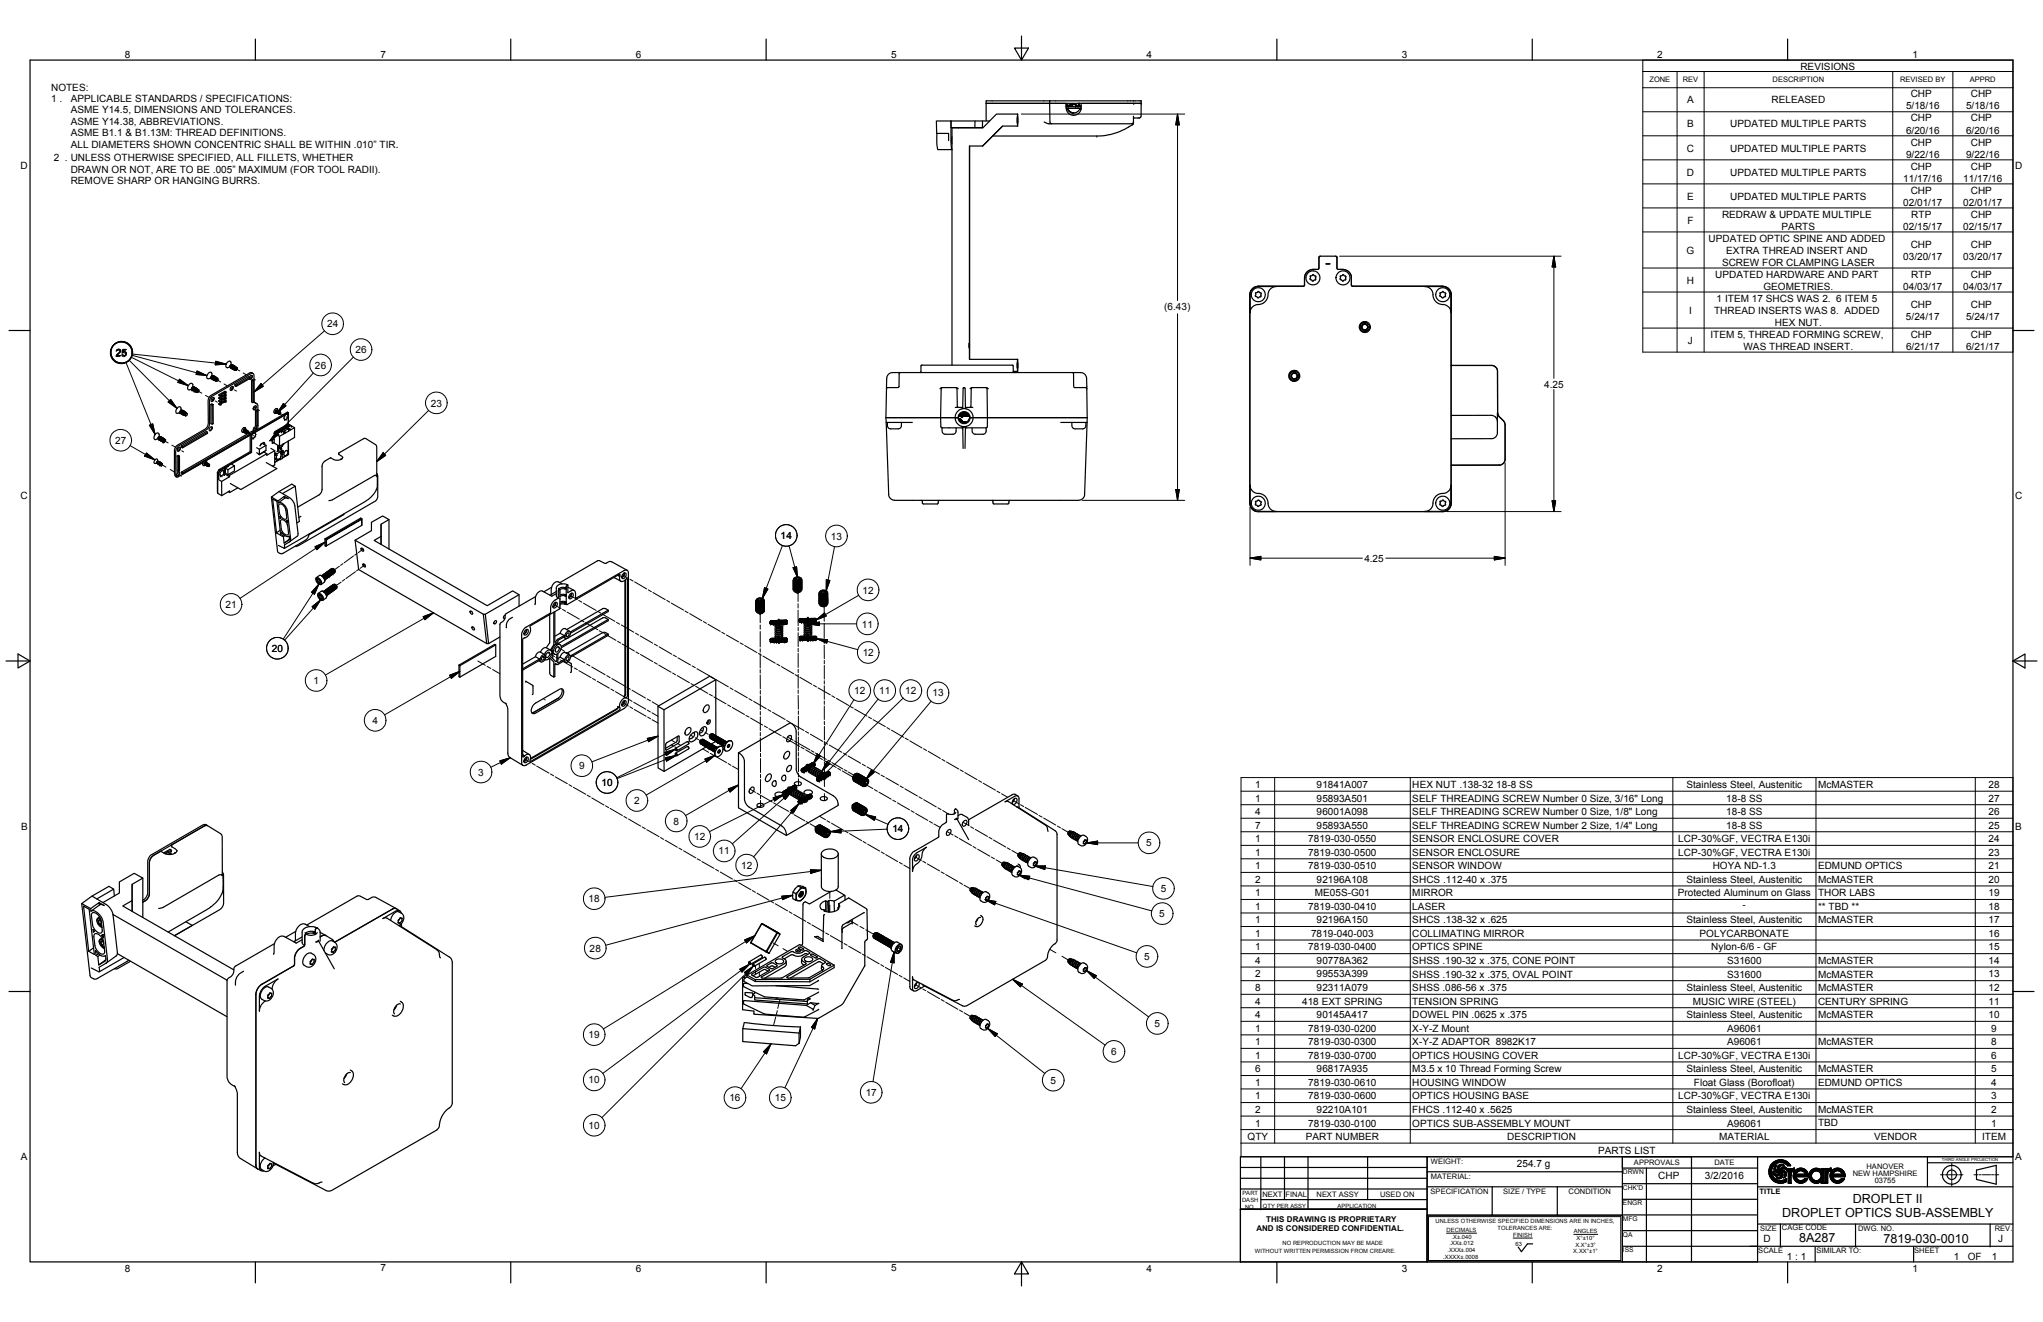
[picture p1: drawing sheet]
<svg xmlns="http://www.w3.org/2000/svg" width="432mm" height="279mm" viewBox="0 0 432 279" stroke-linecap="round" stroke-linejoin="round" font-family="sans-serif">
<defs><g id="words">
<g font-size="2.7">
<text x="376.7" y="257.2">DROPLET OPTICS SUB-ASSEMBLY</text>
<text x="391.6" y="254.3">DROPLET II</text>
<text x="380.3" y="262.6">8A287</text>
<text x="398.1" y="262.7">7819-030-0010</text>
</g>
<g font-size="2.1">
<text x="26.4" y="12.2">8</text>
<text x="80.4" y="12.2">7</text>
<text x="134.4" y="12.2">6</text>
<text x="188.3" y="12.2">5</text>
<text x="242.3" y="12.2">4</text>
<text x="296.3" y="12.2">3</text>
<text x="350.2" y="12.2">2</text>
<text x="380.5" y="14.7">REVISIONS</text>
<text x="404.2" y="12.2">1</text>
<text x="10.8" y="19.2">NOTES:</text>
<text x="10.8" y="21.6">1 .</text>
<text x="14.9" y="21.6">APPLICABLE STANDARDS / SPECIFICATIONS:</text>
<text x="14.9" y="24">ASME Y14.5, DIMENSIONS AND TOLERANCES.</text>
<text x="356.6" y="21.9">A</text>
<text x="374.4" y="21.9">RELEASED</text>
<text x="402.8" y="23.1">5/18/16</text>
<text x="403.8" y="20.6">CHP</text>
<text x="415.5" y="23.1">5/18/16</text>
<text x="416.5" y="20.6">CHP</text>
<text x="14.9" y="26.3">ASME Y14.38, ABBREVIATIONS.</text>
<text x="14.9" y="28.7">ASME B1.1 &amp; B1.13M: THREAD DEFINITIONS.</text>
<text x="356.6" y="26.9">B</text>
<text x="365.7" y="26.9">UPDATED MULTIPLE PARTS</text>
<text x="402.8" y="28.2">6/20/16</text>
<text x="403.8" y="25.7">CHP</text>
<text x="415.5" y="28.2">6/20/16</text>
<text x="416.5" y="25.7">CHP</text>
<text x="4.3" y="35.7">D</text>
<text x="11.4" y="34.1">2 . UNLESS OTHERWISE SPECIFIED, ALL FILLETS, WHETHER</text>
<text x="14.9" y="31.3">ALL DIAMETERS SHOWN CONCENTRIC SHALL BE WITHIN .010” TIR.</text>
<text x="356.5" y="32">C</text>
<text x="365.7" y="32">UPDATED MULTIPLE PARTS</text>
<text x="402.8" y="33.3">9/22/16</text>
<text x="403.8" y="30.8">CHP</text>
<text x="403.8" y="35.8">CHP</text>
<text x="415.5" y="33.3">9/22/16</text>
<text x="416.5" y="30.8">CHP</text>
<text x="416.5" y="35.8">CHP</text>
<text x="425.9" y="35.7">D</text>
<text x="14.9" y="38.9">REMOVE SHARP OR HANGING BURRS.</text>
<text x="14.9" y="36.5">DRAWN OR NOT, ARE TO BE .005” MAXIMUM (FOR TOOL RADII).</text>
<text x="356.5" y="37.1">D</text>
<text x="365.7" y="37.1">UPDATED MULTIPLE PARTS</text>
<text x="402.2" y="38.4">11/17/16</text>
<text x="403.8" y="40.9">CHP</text>
<text x="414.9" y="38.4">11/17/16</text>
<text x="416.5" y="40.9">CHP</text>
<text x="356.6" y="42.2">E</text>
<text x="356.6" y="47.3">F</text>
<text x="364" y="46">REDRAW &amp; UPDATE MULTIPLE</text>
<text x="365.7" y="42.2">UPDATED MULTIPLE PARTS</text>
<text x="402.2" y="43.5">02/01/17</text>
<text x="404" y="46">RTP</text>
<text x="414.9" y="43.5">02/01/17</text>
<text x="416.5" y="46">CHP</text>
<text x="356.5" y="53.6">G</text>
<text x="361.1" y="51.1">UPDATED OPTIC SPINE AND ADDED</text>
<text x="364.8" y="53.6">EXTRA THREAD INSERT AND</text>
<text x="376.6" y="48.5">PARTS</text>
<text x="402.2" y="48.5">02/15/17</text>
<text x="403.8" y="52.3">CHP</text>
<text x="414.9" y="48.5">02/15/17</text>
<text x="416.5" y="52.3">CHP</text>
<text x="356.5" y="60">H</text>
<text x="362.5" y="58.7">UPDATED HARDWARE AND PART</text>
<text x="364" y="56.2">SCREW FOR CLAMPING LASER</text>
<text x="402.2" y="54.9">03/20/17</text>
<text x="404" y="58.7">RTP</text>
<text x="414.9" y="54.9">03/20/17</text>
<text x="416.5" y="58.7">CHP</text>
<text x="246.1" y="65.5">(6.43)</text>
<text x="362.8" y="63.8">1 ITEM 17 SHCS WAS 2. 6 ITEM 5</text>
<text x="372.7" y="61.2">GEOMETRIES.</text>
<text x="402.2" y="61.2">04/03/17</text>
<text x="403.8" y="65">CHP</text>
<text x="414.9" y="61.2">04/03/17</text>
<text x="416.5" y="65">CHP</text>
<text x="69.1" y="69.2">24</text>
<text x="357" y="66.3">I</text>
<text x="361.5" y="71.4">ITEM 5, THREAD FORMING SCREW,</text>
<text x="362.3" y="66.3">THREAD INSERTS WAS 8. ADDED</text>
<text x="375.1" y="68.9">HEX NUT.</text>
<text x="402.8" y="67.6">5/24/17</text>
<text x="403.8" y="71.4">CHP</text>
<text x="415.5" y="67.6">5/24/17</text>
<text x="416.5" y="71.4">CHP</text>
<text x="24.4" y="75.4">25</text>
<text x="66.6" y="77.9">26</text>
<text x="75.1" y="74.7">26</text>
<text x="356.8" y="72.6">J</text>
<text x="368.5" y="73.9">WAS THREAD INSERT.</text>
<text x="402.8" y="73.9">6/21/17</text>
<text x="415.5" y="73.9">6/21/17</text>
<text x="326.3" y="81.9">4.25</text>
<text x="91.1" y="85.9">23</text>
<text x="24.3" y="93.8">27</text>
<text x="4.3" y="105.6">C</text>
<text x="425.9" y="105.6">C</text>
<text x="165" y="113.9">14</text>
<text x="175.6" y="114">13</text>
<text x="288.4" y="118.7">4.25</text>
<text x="182.3" y="125.5">12</text>
<text x="47.7" y="128.5">21</text>
<text x="57.4" y="137.8">20</text>
<text x="182.1" y="132.6">11</text>
<text x="182.3" y="138.7">12</text>
<text x="66.3" y="144.6">1</text>
<text x="180.6" y="146.7">12</text>
<text x="185.8" y="146.7">11</text>
<text x="191.3" y="146.7">12</text>
<text x="197.1" y="147.2">13</text>
<text x="78.7" y="153">4</text>
<text x="101.1" y="163.9">3</text>
<text x="122.4" y="162.6">9</text>
<text x="127.1" y="166.1">10</text>
<text x="265.3" y="166.5">1</text>
<text x="278.3" y="166.5">91841A007</text>
<text x="298.5" y="166.5">HEX NUT .138-32 18-8 SS</text>
<text x="356.4" y="166.5">Stainless Steel, Austenitic</text>
<text x="384.3" y="166.5">McMASTER</text>
<text x="420.3" y="166.5">28</text>
<text x="134" y="169.9">2</text>
<text x="265.3" y="169.4">1</text>
<text x="265.3" y="172.2">4</text>
<text x="278.3" y="169.4">95893A501</text>
<text x="278.3" y="172.3">96001A098</text>
<text x="298.5" y="169.4">SELF THREADING SCREW Number 0 Size, 3/16&quot; Long</text>
<text x="298.5" y="172.3">SELF THREADING SCREW Number 0 Size, 1/8&quot; Long</text>
<text x="364.8" y="169.4">18-8 SS</text>
<text x="364.8" y="172.3">18-8 SS</text>
<text x="420.3" y="169.4">27</text>
<text x="420.3" y="172.3">26</text>
<text x="4.4" y="175.4">B</text>
<text x="142.3" y="174.3">8</text>
<text x="146.7" y="177.5">12</text>
<text x="188.6" y="175.9">14</text>
<text x="242.2" y="178.9">5</text>
<text x="265.3" y="178">1</text>
<text x="265.3" y="175.1">7</text>
<text x="276.5" y="178">7819-030-0550</text>
<text x="278.3" y="175.1">95893A550</text>
<text x="298.5" y="175.1">SELF THREADING SCREW Number 2 Size, 1/4&quot; Long</text>
<text x="298.5" y="178">SENSOR ENCLOSURE COVER</text>
<text x="354.7" y="178">LCP-30%GF, VECTRA E130i</text>
<text x="364.8" y="175.1">18-8 SS</text>
<text x="420.3" y="175.1">25</text>
<text x="420.3" y="178">24</text>
<text x="425.9" y="175.4">B</text>
<text x="151.9" y="180.6">11</text>
<text x="156.6" y="183.6">12</text>
<text x="265.3" y="180.8">1</text>
<text x="265.3" y="183.7">1</text>
<text x="276.5" y="180.8">7819-030-0500</text>
<text x="276.5" y="183.7">7819-030-0510</text>
<text x="298.5" y="180.8">SENSOR ENCLOSURE</text>
<text x="298.5" y="183.7">SENSOR WINDOW</text>
<text x="354.7" y="180.8">LCP-30%GF, VECTRA E130i</text>
<text x="362" y="183.7">HOYA ND-1.3</text>
<text x="384.3" y="183.7">EDMUND OPTICS</text>
<text x="420.3" y="180.8">23</text>
<text x="420.3" y="183.7">21</text>
<text x="124.4" y="190.7">18</text>
<text x="245.3" y="188.5">5</text>
<text x="265.3" y="186.6">2</text>
<text x="265.3" y="189.4">1</text>
<text x="277.9" y="189.4">ME05S-G01</text>
<text x="278.3" y="186.6">92196A108</text>
<text x="298.5" y="186.6">SHCS .112-40 x .375</text>
<text x="298.5" y="189.4">MIRROR</text>
<text x="354.6" y="189.4">Protected Aluminum on Glass</text>
<text x="356.4" y="186.6">Stainless Steel, Austenitic</text>
<text x="368.3" y="191.9">-</text>
<text x="384.3" y="186.6">McMASTER</text>
<text x="384.3" y="189.4">THOR LABS</text>
<text x="420.3" y="186.6">20</text>
<text x="420.3" y="189.4">19</text>
<text x="245" y="193.8">5</text>
<text x="265.3" y="192.3">1</text>
<text x="265.3" y="195.2">1</text>
<text x="265.3" y="198">1</text>
<text x="276.5" y="192.3">7819-030-0410</text>
<text x="277.1" y="198">7819-040-003</text>
<text x="278.3" y="195.2">92196A150</text>
<text x="298.5" y="192.3">LASER</text>
<text x="298.5" y="195.2">SHCS .138-32 x .625</text>
<text x="356.4" y="195.2">Stainless Steel, Austenitic</text>
<text x="384.3" y="192.3">** TBD **</text>
<text x="384.3" y="195.2">McMASTER</text>
<text x="420.3" y="192.3">18</text>
<text x="420.3" y="195.2">17</text>
<text x="420.3" y="198">16</text>
<text x="124.6" y="201.1">28</text>
<text x="241.8" y="202.9">5</text>
<text x="265.3" y="200.9">1</text>
<text x="265.3" y="203.7">4</text>
<text x="276.5" y="200.9">7819-030-0400</text>
<text x="278.3" y="203.7">90778A362</text>
<text x="298.5" y="198">COLLIMATING MIRROR</text>
<text x="298.5" y="200.9">OPTICS SPINE</text>
<text x="298.5" y="203.7">SHSS .190-32 x .375, CONE POINT</text>
<text x="359.2" y="198">POLYCARBONATE</text>
<text x="361.7" y="200.9">Nylon-6/6 - GF</text>
<text x="365" y="203.7">S31600</text>
<text x="384.3" y="203.7">McMASTER</text>
<text x="420.3" y="200.9">15</text>
<text x="420.3" y="203.7">14</text>
<text x="265.3" y="206.6">2</text>
<text x="265.3" y="209.4">8</text>
<text x="278.3" y="206.6">99553A399</text>
<text x="278.3" y="209.4">92311A079</text>
<text x="298.5" y="206.6">SHSS .190-32 x .375, OVAL POINT</text>
<text x="298.5" y="209.4">SHSS .086-56 x .375</text>
<text x="356.4" y="209.4">Stainless Steel, Austenitic</text>
<text x="365" y="206.6">S31600</text>
<text x="384.3" y="206.6">McMASTER</text>
<text x="384.3" y="209.4">McMASTER</text>
<text x="420.3" y="206.6">13</text>
<text x="420.3" y="209.4">12</text>
<text x="265.3" y="212.3">4</text>
<text x="265.3" y="215.2">4</text>
<text x="275.2" y="212.3">418 EXT SPRING</text>
<text x="278.3" y="215.2">90145A417</text>
<text x="298.5" y="212.3">TENSION SPRING</text>
<text x="298.5" y="215.2">DOWEL PIN .0625 x .375</text>
<text x="356.4" y="215.2">Stainless Steel, Austenitic</text>
<text x="357.8" y="212.3">MUSIC WIRE (STEEL)</text>
<text x="384.3" y="212.3">CENTURY SPRING</text>
<text x="384.3" y="215.2">McMASTER</text>
<text x="420.3" y="212.3">11</text>
<text x="420.3" y="215.2">10</text>
<text x="124.4" y="219.4">19</text>
<text x="244" y="217">5</text>
<text x="265.3" y="218">1</text>
<text x="265.3" y="220.9">1</text>
<text x="276.5" y="218">7819-030-0200</text>
<text x="276.5" y="220.9">7819-030-0300</text>
<text x="298.5" y="218">X-Y-Z Mount</text>
<text x="298.5" y="220.9">X-Y-Z ADAPTOR 8982K17</text>
<text x="365" y="218">A96061</text>
<text x="365" y="220.9">A96061</text>
<text x="384.3" y="220.9">McMASTER</text>
<text x="420.9" y="218">9</text>
<text x="420.9" y="220.9">8</text>
<text x="234.8" y="223">6</text>
<text x="265.3" y="223.8">1</text>
<text x="265.3" y="226.6">6</text>
<text x="276.5" y="223.8">7819-030-0700</text>
<text x="278.3" y="226.6">96817A935</text>
<text x="298.5" y="223.8">OPTICS HOUSING COVER</text>
<text x="298.5" y="226.6">M3.5 x 10 Thread Forming Screw</text>
<text x="354.7" y="223.8">LCP-30%GF, VECTRA E130i</text>
<text x="356.4" y="226.6">Stainless Steel, Austenitic</text>
<text x="384.3" y="226.6">McMASTER</text>
<text x="420.9" y="223.8">6</text>
<text x="420.9" y="226.6">5</text>
<text x="124.4" y="229">10</text>
<text x="154.2" y="232.7">16</text>
<text x="163.7" y="232.7">15</text>
<text x="183" y="231.6">17</text>
<text x="222" y="229">5</text>
<text x="265.3" y="229.5">1</text>
<text x="265.3" y="232.3">1</text>
<text x="276.5" y="229.5">7819-030-0610</text>
<text x="276.5" y="232.3">7819-030-0600</text>
<text x="298.5" y="229.5">HOUSING WINDOW</text>
<text x="298.5" y="232.4">OPTICS HOUSING BASE</text>
<text x="354.7" y="232.4">LCP-30%GF, VECTRA E130i</text>
<text x="358" y="229.5">Float Glass (Borofloat)</text>
<text x="384.3" y="229.5">EDMUND OPTICS</text>
<text x="420.9" y="229.5">4</text>
<text x="420.9" y="232.3">3</text>
<text x="124.4" y="238.5">10</text>
<text x="265.3" y="238.1">1</text>
<text x="265.3" y="235.2">2</text>
<text x="276.5" y="238.1">7819-030-0100</text>
<text x="278.3" y="235.2">92210A101</text>
<text x="298.5" y="235.2">FHCS .112-40 x .5625</text>
<text x="298.5" y="238.1">OPTICS SUB-ASSEMBLY MOUNT</text>
<text x="356.4" y="235.2">Stainless Steel, Austenitic</text>
<text x="365" y="238.1">A96061</text>
<text x="384.3" y="235.2">McMASTER</text>
<text x="384.3" y="238">TBD</text>
<text x="420.9" y="235.2">2</text>
<text x="420.9" y="238.1">1</text>
<text x="4.4" y="245.2">A</text>
<text x="263.7" y="240.9">QTY</text>
<text x="276" y="240.9">PART NUMBER</text>
<text x="318.5" y="240.9">DESCRIPTION</text>
<text x="337.8" y="243.8">PARTS LIST</text>
<text x="363.3" y="240.9">MATERIAL</text>
<text x="396.1" y="240.9">VENDOR</text>
<text x="418.9" y="240.9">ITEM</text>
<text x="425.9" y="245.2">A</text>
<text x="320.6" y="246.7">254.7 g</text>
<text x="350.5" y="249.3">CHP</text>
<text x="360.3" y="249.3">3/2/2016</text>
<text x="372.7" y="262.5">D</text>
<text x="422.3" y="262.5">J</text>
<text x="26.4" y="268.7">8</text>
<text x="80.4" y="268.7">7</text>
<text x="134.4" y="268.7">6</text>
<text x="188.3" y="268.7">5</text>
<text x="242.3" y="268.7">4</text>
<text x="296.3" y="268.7">3</text>
<text x="350.2" y="268.7">2</text>
<text x="377.7" y="266.3">1 : 1</text>
<text x="404.2" y="268.7">1</text>
<text x="413" y="266.3">1</text>
<text x="415.9" y="266.3">OF</text>
<text x="421" y="266.3">1</text>
</g>
<g font-size="1.7">
<text x="265.5" y="260.2">AND IS CONSIDERED CONFIDENTIAL.</text>
<text x="267.6" y="258.2">THIS DRAWING IS PROPRIETARY</text>
</g>
<g font-size="1.6">
<text x="348.6" y="17.4">ZONE</text>
<text x="355.6" y="17.4">REV</text>
<text x="374.6" y="17.4">DESCRIPTION</text>
<text x="401.6" y="17.4">REVISED BY</text>
<text x="416.3" y="17.4">APPRD</text>
<text x="302.4" y="246">WEIGHT:</text>
<text x="302.4" y="249.2">MATERIAL:</text>
<text x="345.4" y="246.2">APPROVALS</text>
<text x="362.3" y="246.2">DATE</text>
<text x="391.6" y="248.5">NEW HAMPSHIRE</text>
<text x="394.5" y="247">HANOVER</text>
<text x="396.2" y="250">03755</text>
<text x="266.8" y="253">NEXT FINAL</text>
<text x="278.3" y="253">NEXT ASSY</text>
<text x="291.7" y="253">USED ON</text>
<text x="302.4" y="252.3">SPECIFICATION</text>
<text x="317.7" y="252.3">SIZE / TYPE</text>
<text x="331.5" y="252.3">CONDITION</text>
<text x="371.9" y="252.4">TITLE</text>
<text x="372" y="260.1">SIZE</text>
<text x="376.6" y="260.1">CAGE CODE</text>
<text x="392.7" y="260.1">DWG. NO.</text>
<text x="421.6" y="260.2">REV.</text>
<text x="371.6" y="264.8">SCALE</text>
<text x="383.9" y="264.8">SIMILAR TO:</text>
<text x="404.6" y="264.8">SHEET</text>
</g>
<g font-size="1.4">
<text x="343" y="248.1">DRWN</text>
<text x="343" y="251.4">CHK'D</text>
<text x="343" y="254.7">ENGR</text>
<text x="343" y="261.4">QA</text>
<text x="343" y="258.1">MFG</text>
<text x="343" y="264.6">ISS</text>
</g>
<g font-size="1.2">
<text x="262.5" y="254.1">DASH</text>
<text x="262.6" y="252.6">PART</text>
<text x="263.1" y="255.5">NO.</text>
<text x="266.9" y="255.2">QTY PER ASSY</text>
<text x="282.7" y="255.3">APPLICATION</text>
<text x="271.1" y="263.1">NO REPRODUCTION MAY BE MADE</text>
<text x="303.4" y="258.5">UNLESS OTHERWISE SPECIFIED DIMENSIONS ARE IN INCHES,</text>
<text x="305.7" y="260.4">DECIMALS</text>
<text x="306.3" y="263.2">.XX±.012</text>
<text x="306.8" y="261.8">.X±.040</text>
<text x="316.5" y="259.9">TOLERANCES ARE:</text>
<text x="319.8" y="261.5">FINISH</text>
<text x="320.3" y="263.4">63</text>
<text x="332.6" y="260.6">ANGLES</text>
<text x="333" y="263.5">X.X°±3°</text>
<text x="333.2" y="262">X°±10°</text>
<text x="265.2" y="264.8">WITHOUT WRITTEN PERMISSION FROM CREARE.</text>
<text x="305" y="266">.XXXX±.0008</text>
<text x="305.9" y="264.6">.XXX±.004</text>
<text x="332.5" y="264.9">X.XX°±1°</text>
</g>
<text font-size=".9" x="410.4" y="245.4">THIRD ANGLE PROJECTION</text>
</g></defs>
<g fill="none" stroke="#000" stroke-width=".25">
<path d="M6.3 12.7h419.1v254h-419.1zM54 8.3v4.4M107.9 8.3v4.4M161.9 8.3v4.4M214.4 10.2h3l-1.5 2.5zM215.9 7.6v5.1M269.9 8.3v4.4M323.8 8.3v4.4M377.8 8.3v4.4M198 28.2v.8a5.7 5.7 0 0 0 .3 2.6h2.9l-.2-1.4v-4.6h-3.1l.1 2.6h2.5v1.5M201.2 28.9v1.5M202.6 27h.1"/>
<path d="M204.9 30.9v45M207.7 25.6h-6.7v1.4h5M207.7 25.6h1.4M207.7 25.6l-.1 1.4h-1.6l.1-1.4M211.9 26.6l-4.2 4.3M215.1 24.1v2.5M215.1 24.8v1.1zM215.1 24.6v1.6zM221.9 21.3v4.5l.4 .4M221.9 21.3h-13.5v4.3M225.2 21.8h-16.8h31.2M225.3 22.1h.2"/>
<path d="M225.3 22.2h.2M225.3 22.5h.2M225.3 22.5h3.2M225.3 21.8v1a1.59 1.59 0 0 0 1.6 1.6 1.59 1.59 0 0 0 1.6-1.6v-1M225.4 22.9h.1M225.4 22.9h-.1M225.5 22.2h.1M225.5 22.5h.1M225.5 22.2v.3M225.5 22.1v.4zM225.5 22.4h.3M225.6 22.9h2.7"/>
<path d="M225.7 21.8v.4l.3 .1-.2 .1M225.8 22.4l.2-.1zM225.8 22.4h.1M226 22.3h.1M225.9 22.4h.1M226 22.3l.9-.3zM226 22.3a1.82 1.82 0 0 1 1.9 .1l.1-.2-.1 .2M226 22.4h.3M226.1 22.5h.6M226.3 22.1v.4M226.5 22.1v.4M226.6 22.1v.4v-.4"/>
<path d="M226.6 22.4h.1M226.6 22.1v.4M226.7 22h.3M226.9 22l-.9 .3M227.4 22.5h.1M227.4 22.4h.1M227.4 22.1v.4M227.4 22.5h.8M227.4 22.5v-.3h.2v.3M227.8 22.4v.1M227.9 22.4l.1-.2zM227.9 22.4h.1"/>
<path d="M228 22.4h.5M228 22.3v.2M228.1 21.8l-.1 .4M228.4 22.5h.1M228.4 22.9h.1M228.4 22.9h-.1a1.43 1.43 0 0 1-1.3 1 1.43 1.43 0 0 1-1.4-.9M228.6 21.8h12.6M231.8 28.7h.1M239.6 24.9h1.2M239.6 25.8a.85 .85 0 0 1-1.2 .4h-16.7l-1-.4M239.6 24.6v.3M239.6 24.9l-.1 1.3-.5 .4a13 13 0 0 1-7.2 2.1h-22"/>
<path d="M239.6 21.8h1.6M239.6 21.8h.1M240.8 24.9h.1M241.1 21.3h.1M241.1 21.3h-19.2M241.2 21.3v.5M241.2 21.8h.1M241.2 21.8v2.8l-.2 .2-.2 .1M276.9 58.3l.5-.1a.2 .2 0 0 1 .2-.2 .2 .2 0 0 1 .1 .3l.5 .2-.2 .4a.22 .22 0 0 1 0 .3 .22 .22 0 0 1-.3 0l-.1 .1a.24 .24 0 0 1-.2 .1 .24 .24 0 0 1-.2-.3l-.3-.1zM278.5 56.9l.3-.1v-2.5a3.8 3.8 0 0 1 2.3-.2l1.4 .2 .1 2.4 .2 .2M278.5 56.9h-1a1.85 1.85 0 0 0-1.8 1.8v1.5M280.2 55.8h.9z"/>
<path d="M282.8 56.9h1a1.81 1.81 0 0 1 1.8 1.8v1.5M283.3 58.3l.4-.1a.2 .2 0 0 1 .3-.2 .2 .2 0 0 1 .1 .3l.4 .2-.1 .4a.22 .22 0 0 1 0 .3 .22 .22 0 0 1-.3 0l-.1 .1a.24 .24 0 0 1-.3 .1 .24 .24 0 0 1-.2-.3l-.3-.1zM1.9 69.8h4.4M44.6 79.9h.1M44.8 79.4l-.2 .5M44.8 79.4l-.2 .3 .1 .4M44.8 79.4v-.4a.45 .45 0 0 0-.5-.4 .45 .45 0 0 0-.4 .5 .53 .53 0 0 0-.2 .5 .53 .53 0 0 0 .4 .5l.5-.2M45 79.5l-.3 .3 .1 .2M45 79.5v-.1a.46 .46 0 0 0-.4 .6l.2 .1M45.2 79.4a.5 .5 0 0 0-.3 .8M45.2 79.6l-.2 .3v.2M45.2 79.6l.1 .1"/>
<path d="M45.3 79.6l-.1-.2a.46 .46 0 0 0-.3 .4 .46 .46 0 0 0 .2 .4M45.4 79.6a.49 .49 0 0 0-.3 .7M45.5 79.6l.1 .2M45.5 79.6l-.4 .6M45.5 79.8l-.2 .2v.3M45.6 79.7l.1 .1M45.6 79.7l-.3 .6M45.7 79.8l-.3 .6M45.7 79.8l.1 .1M45.7 79.9a.3 .3 0 0 0-.1 .5M45.9 79.9l.1 .2M45.9 79.9l-.3 .5 .2 .2"/>
<path d="M45.9 79.9l-.3 .2v.4M48.6 77.5h.1M48.6 77.3l.1 .5M48.8 77.6v-.4l.2-.1a.41 .41 0 0 0-.4 .3 .41 .41 0 0 0 .2 .4h.1M48.9 77l-.1-.4a.4 .4 0 0 0-.4-.3 .4 .4 0 0 0-.4 .3l-.1 .3a.46 .46 0 0 0-.2 .5 .46 .46 0 0 0 .5 .3l.4-.2M48.9 77h.1M48.9 77.1l-.3 .4M49 77.2l-.2 .4 .2 .3M49 77.2h.3M49 77.2a.39 .39 0 0 0 .1 .7M49.1 77.5v.3l.1 .3M49.1 77.5v.4l.3 .2"/>
<path d="M49.2 77.3l-.1 .2M49.3 77.3l-.3 .2 .1 .3M49.3 77.2h-.3M49.4 77.6l-.1 .3 .2 .3M49.4 77.6v.5h.2M49.4 77.6l.4-.1a.35 .35 0 0 0-.2 .6M49.5 77.4a.3 .3 0 0 0-.2 .5M49.5 77.4h.1M49.5 77.3h-.3M49.6 77.4l-.3-.1-.2 .2M49.6 78.1h.1M49.8 77.5l-.2-.1-.2 .2"/>
<path d="M49.8 78.3h.1M49.9 78.2h.1M49.9 77.8l.2-.1a.27 .27 0 0 1 .1 .3 .27 .27 0 0 1-.2 .2M49.9 77.8l-.1 .2 .1 .2M50 78.2l-.2 .1M50 77.6a.34 .34 0 0 0-.5 .2 .34 .34 0 0 0 .3 .5M50 77.7a.29 .29 0 0 0-.3 .2 .29 .29 0 0 0 .1 .3M50 77.7a.28 .28 0 0 0-.4 .1 .28 .28 0 0 0 .1 .4l.1 .1M50 77.7h.1M50.2 77.8h-.3M52.7 79.8v-.1a.32 .32 0 0 1 .5-.4 .32 .32 0 0 1 0 .6 .3 .3 0 0 1-.2 .2 .3 .3 0 0 1-.3 0M52.7 79.8l-2.8 1.6"/>
<path d="M52.7 79.8l-.2-.2-2.8 1.7M52.7 79.8v.2l-2.8 1.7M53.3 79.4l-.5 .8M53.5 79l-.3-.2h-.4l-8.1 4.7a1.43 1.43 0 0 0-.7 1.2v4.8a1.55 1.55 0 0 1-.7 1.2l-5.8 3.4a1.46 1.46 0 0 0-.6 1.1v4.8l.1 .6 .3 .2M190.3 78.7h36.4M190.3 78.7h-1.1a1.41 1.41 0 0 0-1.8 1.3v2.2M190.3 78.7l-.3 .3v2.8l-2.4 .1-.2 .3M201.2 77.2v-50.2h6.5l2.9-2.9h4.5v2.5h-3.2l-4.2 4.3h-2.8v45h10.2v2.6h-.9M204.9 72.5v1.1zM214.4 78.7l-.2-.1-.2-1.4h-19.2l-.2 .1v1.3l-.2 .1M215.1 76.7v1zM215.1 76.4v1.6z"/>
<path d="M215.1 75.9v2.6M226.7 78.7l.2 .3 .1 2.8 2.5 .1 .2 .3M226.7 78.7h1.1a1.43 1.43 0 0 1 1.9 1.3v2.2M264.2 62.3v44a1.77 1.77 0 0 0 1.7 1.8M264.6 61.2l.5-.4 .6-.2h4a1.88 1.88 0 0 0-1.8 2.2 2.28 2.28 0 0 1-2.4 1.6 1.71 1.71 0 0 0-1.3 1.7v-4zM265.3 61.9l.5-.2a.2 .2 0 0 1 .2-.1 .2 .2 0 0 1 .2 .2l.4 .2-.1 .4a.22 .22 0 0 1 0 .4 .22 .22 0 0 1-.4 0 .24 .24 0 0 1-.3 .2 .24 .24 0 0 1-.2-.3l-.3-.1zM265.9 60.5a1.85 1.85 0 0 0-1.7 1.8M272.9 79.5a.68 .68 0 0 0 1 .6 .68 .68 0 0 0 0-1.2 .68 .68 0 0 1 0 1.2 .68 .68 0 0 1-1-.6zM273.2 78.9h.7zM273.2 78.9l-.3 .6M274.2 78.5a1.07 1.07 0 0 0-1.7 .8 1.07 1.07 0 0 0 1.6 1M274.5 79.3l-.1 .6-.3 .4"/>
<path d="M274.7 79.7a1.19 1.19 0 0 0-1.7-1 .96 .96 0 0 0-.2 1.3 .96 .96 0 0 0 1.3 .3M275.7 60.2l-.2 .3h-9.6M285.6 60.2l.2 .3h19.1a1.81 1.81 0 0 1 1.8 1.8v44a1.74 1.74 0 0 1-1.8 1.8M287.8 69.1a.68 .68 0 0 0 1 .6 .68 .68 0 0 0 0-1.2 .68 .68 0 0 1 0 1.2 .68 .68 0 0 1-1-.6zM288.1 68.5h.7zM288.1 68.5l-.3 .6M288.8 68a1.07 1.07 0 0 0-1.4 1.1 1.07 1.07 0 0 0 1.6 .8M289.4 69l-.1 .6-.3 .3M289.6 69.4a1.12 1.12 0 0 0-.7-1.1 1.12 1.12 0 0 0-1.2 .3 .96 .96 0 0 0 .1 1.2 .96 .96 0 0 0 1.2 .1M301.1 60.6h3.8a1.73 1.73 0 0 1 1.8 1.7v3.8a1.98 1.98 0 0 0-2.3-1.8 2.24 2.24 0 0 1-1.6-2.5 1.79 1.79 0 0 0-1.7-1.2zM304.3 61.9l.5-.2a.2 .2 0 0 1 .2-.1 .2 .2 0 0 1 .2 .2l.4 .2-.1 .4a.22 .22 0 0 1-.1 .4 .22 .22 0 0 1-.3 0 .24 .24 0 0 1-.3 .2 .24 .24 0 0 1-.2-.3l-.3-.1zM306.7 77.2h8.5a1.26 1.26 0 0 1 1.3 1.3v8.7v-8.7a1.25 1.25 0 0 0-1.3-1.3z"/>
<path d="M425.4 69.8h4.5M33.1 97.8l.1 .2M33.2 98h.1M33.3 97.5v-.3a.38 .38 0 0 0-.5-.2 .38 .38 0 0 0-.2 .5 .27 .27 0 0 0 0 .3 .27 .27 0 0 0 .3 .1l.4-.4M33.3 97.5h.1M33.4 97.5h.1M33.4 98.1h.1M33.4 97.5l-.1 .4M33.4 92.7h.1M33.4 97.5l-.2 .1-.1 .2M33.4 92.6l.1 .4M33.5 98.2h.1"/>
<path d="M33.5 97.6h.1M33.5 97.6l-.1 .3M33.5 97.9l.2 .3M33.5 93h.1M33.6 97.5h.1M33.6 98l.1 .2M33.6 97.9v.1M33.6 98l.1 .3M33.6 97.5h-.1a.31 .31 0 0 0-.3 .2 .31 .31 0 0 0 .2 .4M33.6 97.6l-.1-.1a.3 .3 0 0 0-.2 .3 .3 .3 0 0 0 .1 .3M33.6 92.8v-.3l.2-.2a.38 .38 0 0 0-.4 .2 .38 .38 0 0 0 .1 .5h.2M33.7 98.2v.1"/>
<path d="M33.7 92.2l-.3 .5M33.7 92.6l.1 .5M33.7 92.6v.4l.2 .1M33.7 92.2l-.1-.4a.51 .51 0 0 0-.6-.3 .51 .51 0 0 0-.3 .6 .45 .45 0 0 0-.2 .5 .45 .45 0 0 0 .5 .3l.4-.2M33.7 92.2h.1M33.7 97.7h.1M33.7 98.3h.1M33.7 97.7l-.2 .3M33.7 97.6h.1M33.7 92.4v.2M33.7 97.6a.29 .29 0 0 0-.3 .1 .29 .29 0 0 0 0 .4l.1 .1M33.8 97.7v-.1a.28 .28 0 0 0-.4 .2 .28 .28 0 0 0 .2 .4"/>
<path d="M33.8 92.4l-.1 .2M33.8 92.4l.1-.1 .2 .1M33.9 97.8h.1M33.9 97.8l-.2 .3M33.9 98.3h.1M33.9 97.7h-.2l-.2 .2M33.9 97.8l-.1-.1-.2 .2M34 92.6l-.1 .4 .2 .2M34 98.3h-.1M34 92.6l.2-.1 .1 .1M34 92.6l-.1 .4 .3 .2M34 97.8h.1"/>
<path d="M34 98.4h.1M34 97.9h.1M34 97.9l-.1 .4M34 97.8a.29 .29 0 0 0-.3 .2 .29 .29 0 0 0 .2 .3M34.1 97.8a.28 .28 0 0 0-.3 .2 .28 .28 0 0 0 .1 .3M34.1 97.8v.1M34.1 92.5l-.3 .1 .1 .3M34.1 92.3l-.4 .1M34.1 98.4h.1M34.2 98l.2 .1-.3 .3zM34.2 98h.1M34.2 98l-.2 .2 .1 .2"/>
<path d="M34.2 97.9l-.3 .2 .1 .3M34.2 97.9v.1M34.2 98.3l-.1 .1M34.2 97.9l-.2 .2 .1 .3M34.3 93.3h.1M34.3 92.5h.1M34.3 92.5l-.3 .1M34.3 98h.1M34.3 98l-.2 .1M34.3 92.6a.29 .29 0 0 0-.2 .2 .29 .29 0 0 0 0 .3M34.4 93.2h.1M34.4 93.3h.1"/>
<path d="M34.5 93.4h.1M34.5 93.4l.1 .1M34.5 92.6h.1M34.5 92.8l-.2 .2 .1 .2M34.5 92.6a.4 .4 0 0 0-.4 .3 .4 .4 0 0 0 .2 .4M34.6 92.6a.39 .39 0 0 0-.5 .3 .39 .39 0 0 0 .2 .4M34.6 92.6v.1M34.7 93l-.1 .4h.2M34.7 93h.3l-.2 .4M34.8 92.8v.1a.3 .3 0 0 0-.3 .2 .3 .3 0 0 0 .1 .3M34.8 92.8a.34 .34 0 0 0-.4 .3 .34 .34 0 0 0 .2 .4M34.8 93.4l-.2 .1"/>
<path d="M34.8 92.8a.34 .34 0 0 0-.4 .2 .34 .34 0 0 0 .1 .4M35 93h-.3M37.4 96.4l.3-.2 .2 .2M37.4 96.4v3.1l.3 .2 .2-.2v-3.1M37.4 96.4l.3 .1M37.5 100a.31 .31 0 0 1 .5-.1 .31 .31 0 0 1-.1 .5 .3 .3 0 0 1-.5 .2 .3 .3 0 0 1 0-.5zM37.7 94.7a.28 .28 0 0 1 .4-.1 .28 .28 0 0 1 0 .4 .33 .33 0 0 1-.5 .3 .33 .33 0 0 1 0-.5zM37.7 96.5v3.2M37.9 96.4l-.2 .1M38 99.8l-.5 .8M38 87.2h.1M38 87.2l-.4 .1a.5 .5 0 0 1-.5-.3 .5 .5 0 0 1 .3-.6 .46 .46 0 0 1 .4-.4 .46 .46 0 0 1 .4 .3l-.1 1"/>
<path d="M38.1 87.3v.1M38.1 94.6l-.5 .8M38.3 86.7l-.3 .5M38.3 94.3v.2l.3 .1M38.3 99.8l.1 .2 .2 .2M38.3 94.3l.3 .1M38.3 99.8l.3 .1M38.5 86.8a.27 .27 0 0 0-.3 .2 .27 .27 0 0 0 0 .3M38.5 86.8l-.2-.1a.42 .42 0 0 0-.2 .3 .42 .42 0 0 0 .2 .4M38.6 87.6l.2 .1M38.6 86.7l-.3 .4 .1 .4M38.6 87.6l.1 .1"/>
<path d="M38.6 87.6h.1M38.6 86.8l-.3 .5 .1 .2h.1l.4-.6M38.6 94.4v.2M38.6 99.9v.3M38.7 86.7v.2M38.7 86.7h-.1M38.7 86.7l-.1 .1M38.7 87l-.2 .1v.3M38.8 87.7l.2 .1M38.8 87.7l.1 .1M38.9 86.9h.1M38.9 86.9l-.3 .2v.5"/>
<path d="M38.9 86.9l.1 .2M38.9 87.1l-.2 .1 .1 .3M38.9 87.1h.1M39 87.7v.1M39 87.8h.1M39.1 87.8l.1 .1M39.1 87l-.3 .7M39.1 87l.1 .2-.2 .2v.3M39.1 87a.48 .48 0 0 0-.3 .7M39.2 87.8v.1M39.4 87.2l-.3 .6M39.4 87.2l.1 .2"/>
<path d="M39.4 87.2l-.2 .1-.2 .4M39.5 87.4l-.3 .4M39.5 87.4l.1 .1-.1 .2-.3 .2M39.5 87.4h-.2l-.1 .4M40 81.2a.39 .39 0 0 1 .4-.2 .39 .39 0 0 1 .3 .3l.1 .4-.2 .2-.1 .3-.4 .2a.47 .47 0 0 1-.5-.3 .47 .47 0 0 1 .2-.6zM40.5 82.2h.1M40.6 82.4h.1M40.7 81.8l-.1 .6M40.9 81.8l-.2 .2 .1 .3M41 81.8l-.2-.1-.1 .1-.1 .6h.2M41 82.4l-.1-.2 .3-.3v-.1a.5 .5 0 0 0-.3 .8h.1M41 81.8l-.2 .3 .1 .5"/>
<path d="M41 81.8h.1M41.1 82.7h.1M41.1 82.7h.2M41.2 82l.2-.1 .1 .2M41.2 82l-.1 .7M41.2 82l-.2 .4 .1 .3M41.3 82.7l.1 .1M41.4 82.1l-.1 .6M41.4 82h-.2M41.4 82.1l-.2 .2 .1 .3M41.4 82.2l-.1 .6h.2M41.5 82.1h-.1"/>
<path d="M41.5 82.1h.2M41.5 82.8l.2 .1M41.5 82.1l.2 .2M41.5 82.1l-.1 .1M41.6 82.3l-.1 .5M41.7 82.9h.1M41.7 82.3a.3 .3 0 0 0-.2 .5M41.7 82.3h.1M41.7 82.3h-.1M41.8 82.9h.1M41.8 82.3l-.1 .6M41.8 82.3l.1 .1"/>
<path d="M41.8 82.3h.1M41.9 82.4a.28 .28 0 0 0-.2 .2 .28 .28 0 0 0 .1 .3M42 82.4a.29 .29 0 0 1 .1 .3 .29 .29 0 0 1-.3 .2M42 82.4l-.2 .2v.3M42 82.4h.1M42.9 97.7l-4.3 2.5M43.2 98.1l.1 .2M43.2 98h.1M43.2 98l.2 .3M43.2 97.9v.2M43.3 97.8l-.1 .2M43.3 98.2l.1 .1"/>
<path d="M43.3 98.2l.2 .1M43.4 98.3h.1M43.5 98.3l.1 .1M43.5 98.3a.22 .22 0 0 1 .1-.3 .22 .22 0 0 1 .3 0h-.2v.3M43.5 97.7h.1M43.5 97.7l-.3 .2M43.5 97.8l-.2 .3M43.5 97.4a.52 .52 0 0 0-.7 .3 .52 .52 0 0 0 .4 .7l.2-.1M43.5 97.8h.1M43.5 98.3h.1M43.5 97.4h.1M43.5 97.8v-.1l-.3 .3"/>
<path d="M43.5 98.3l.2 .1M43.5 97.4l.2 .4M43.7 98.3l.2 .2M43.7 97.8h.1M43.7 97.8l-.4 .4M43.7 97.9l-.2 .3M43.7 97.9h.1M43.7 97.9l-.1-.1-.3 .4M43.8 97.9l-.2 .1-.1 .3M43.8 97.9h.1M43.9 91.4l-5.3 3M43.9 91.4l-.3-.2-5.3 3.1"/>
<path d="M43.9 91.4v.2l-5.3 3M43.9 98l-.2 .3M43.9 98h.1M44 98l-.3 .3 .2 .2M44 98.1l-.2 .3M44 98v.1M44 98.1h.1M44 98h.1M44.1 98.3l.2-.1-.1 .4-.2-.1zM44.2 98.1a.25 .25 0 0 0-.3 .2 .25 .25 0 0 0 .1 .3v-.3l.2-.1M44.2 98.1a.27 .27 0 0 0-.3 .2 .27 .27 0 0 0 .2 .3h.1M44.2 98.1v.1"/>
<path d="M44.2 98.2h.1M44.2 98.2l-.2 .2M44.2 98.5v.1M44.5 90.3a.28 .28 0 0 1 .4 0 .28 .28 0 0 1-.1 .4 .33 .33 0 0 1-.5 .3 .33 .33 0 0 1 0-.6zM44.6 85.5l.2-.1 .2 .1M44.6 85.5v4l.3 .2 .2-.2-.1-4M44.6 85.5l.3 .1M44.8 90.3l-.4 .7M44.9 85.6v4.1M44.9 84.1a.28 .28 0 0 1 .4 0 .28 .28 0 0 1-.1 .5 .33 .33 0 0 1-.5 .2 .33 .33 0 0 1 0-.6zM45 85.5l-.1 .1M45.1 80.3l.2 .1"/>
<path d="M45.1 80.3h.1M45.2 84.1l-.5 .8M45.3 80.3v.1M45.3 80.4l.2 .1M45.4 80.4l.2 .1M45.6 80.5l.1 .1M45.7 80.5l.1 .1M45.7 80.5l.1-.2a.18 .18 0 0 1 .1-.2 .18 .18 0 0 1 .2 .1v.3l-.3 .1M46 99.8l.1 .2M46 99.8v4.2M46 80l-.2 .2-.1 .3M46 80v.1"/>
<path d="M46.1 100v1.2M46.3 99.3l.2 .1M46.3 85.3l1.2-.7 .3 .1-.2 .1a1.24 1.24 0 0 0-1 .6zM46.3 84.7l1.2-.8 .3 .2-.2 .1a1.13 1.13 0 0 0-1 .6zM46.3 84.1l1.2-.8 .3 .2-.2 .1a1.24 1.24 0 0 0-1 .6zM46.5 99.4l-.4 .6M46.8 99.5a.36 .36 0 0 1 .6 .1 .36 .36 0 0 1-.1 .5l-.1 .1a.41 .41 0 0 1-.6 .4 .41 .41 0 0 1 0-.8zM46.9 99.5h.1M47.2 99.5h.1M47.4 99.7h.1M47.5 99.2l.1 .1-.1 .1zM47.5 99.5l.1 .1-.1 .1z"/>
<path d="M47.6 100l.6 .3M47.6 98.9l.6 .4M47.6 99.4v.1M47.6 98.9h.1M47.6 98.8l.6-.2-.6 .3-.2 .4v1.2v-1.2zM47.8 84.7v.2l-.3 .1a.77 .77 0 0 0-.8 .6l-.4-.1v-.2M47.8 84.1l-.2 .3a1.24 1.24 0 0 0-1 .6l-.3-.1v-.2M47.8 83.5l-.2 .2a1.24 1.24 0 0 0-1 .6l-.3-.1v-.1M47.8 82.8l-.2 .3a1.07 1.07 0 0 0-.9 .6l-.4-.1v-.2l1.2-.7 .3 .1-.2 .2a1.13 1.13 0 0 0-1 .6l-.3-.2M48.2 99.3v1M48.8 81.8h.1a.25 .25 0 0 1 .4-.1 .25 .25 0 0 1 0 .4 .31 .31 0 0 1-.3 .4 .31 .31 0 0 1-.4-.2zM49 98.1l.6 .3"/>
<path d="M49.3 81.7l-.5 .8M49.6 98.4v1.1l-1.4 .8M49.6 98.4l-1.4 .9M49.7 81.3v.2l.2 .2M49.7 81.3l.2 .1M49.9 81.4v.3M51.5 91.2h.1M51.6 91.3h.1M51.6 91.3l.1-.5h.2a.38 .38 0 0 0-.2-.5 .38 .38 0 0 0-.5 .4 .38 .38 0 0 0-.1 .5 .38 .38 0 0 0 .5 .1M51.6 91.3h.2M51.7 91.3h.1M51.7 90.7h.1"/>
<path d="M51.7 90.7l-.2 .1v.4M51.7 90.8l-.1 .3M51.8 90.8l-.2-.1-.1 .5M51.8 91.4h.1M51.8 91.3v.1M51.9 91.4h.1M51.9 90.8h-.2l-.1 .5M51.9 90.9l-.2 .1 .1 .2M52 91.5h.1M52 91.4v.1M52 91v.5M52.1 90.9h-.2l-.1 .4"/>
<path d="M52.1 91l-.1 .4M52.1 91l-.2 .3M52.1 90.9l-.1 .1M52.1 90.9l.1 .1M52.1 91.5h.1M52.1 90.9l-.2-.1-.1 .6M52.1 91l.2 .1M52.1 91h.1M52.2 91.5v.1M52.2 91.1h.1M52.2 91.6h.1M52.2 91.1l-.1 .3"/>
<path d="M52.2 91.1l-.1 .4M52.2 91.1h.2M52.4 91.2h.1M52.4 91.2l-.2 .1 .1 .2M52.4 91.2l-.1 .3M52.4 91.2l-.2-.1v.4M52.4 91.2a.16 .16 0 0 1 .1 .2 .16 .16 0 0 1-.2 .1zM52.6 91.4h.1M52.6 91.3v.1M52.9 95.5h.2M52.9 91.9l-9.5 5.5M52.9 92l-9.4 5.4"/>
<path d="M53.1 95.5l-6.6 3.9M53.1 91.8l-.2-.1-14.3 8.2M53.1 91.8v3.7M53.2 80.4l.2-.2 .2 .2M53.2 80.4v4.5l.2 .2M53.2 80.4l.2 .1M53.3 92.6h.1M53.4 80.5v4.6M53.5 91.6a.36 .36 0 0 1 .5 .1 .36 .36 0 0 1 0 .5l-.1 .1a.4 .4 0 0 1-.6 .3 .4 .4 0 0 1 0-.7zM53.6 91.3l-.3-.2-15 8.7M53.6 92.6h.1M53.6 80.4v4.6l-.2 .1"/>
<path d="M53.6 80.4l-.2 .1M53.7 90.3a.3 .3 0 0 1 .5 0 .3 .3 0 0 1-.1 .5 .33 .33 0 0 1-.5 .2 .33 .33 0 0 1 0-.6zM53.7 85.9a.25 .25 0 0 1 .4-.1 .25 .25 0 0 1 0 .3v.2a.35 .35 0 0 1-.3 .3 .35 .35 0 0 1-.4-.2 .35 .35 0 0 1 .3-.4zM53.9 85.1l.4 .3M53.9 91.5h.1M54 86.8l.2-.2 .3 .2M54 86.8v3.1l.3 .2M54 86.8l.3 .1M54.1 91.8h.1M54.1 85.8l-.4 .8M54.1 90.3l-.4 .8M54.3 94.6l.5 .4"/>
<path d="M54.3 86.9v3.2M54.4 90.8l.1-.6v-4.5l-.8-.9v-5.4a.41 .41 0 0 0-.2-.5 .41 .41 0 0 0-.5 .1l-8.4 4.9-.3 .8v5.1l-.4 .8-6.2 3.7-.4 .5-.2 .6 .1 5.1a.31 .31 0 0 0 .1 .3 .31 .31 0 0 0 .4 0l5.2-3.1M54.5 86.8v3.2l-.2 .1M54.5 86.8l-.2 .1M54.6 96l.2 .1M54.8 95v1.1M55.2 93.9l.6-.4 .1 .1v.4v-.4h-.1l-.6 .3-.2 .3zM55.6 93.8l.6 .3M55.6 95.5l-.8 .6M55.7 95.5l.7 .4M55.8 93.9l.1 .1M55.9 95.4l.1 .1z"/>
<path d="M56.2 94.1l-1.4 .9M56.2 94.1v1.1l-1.4 .8-.5-.3M56.3 97.8l2.2 1.2-7.6 4.5-2.2-1.3M56.4 95.9l-7.9 4.6M57.3 94.8l.8 .4M57.4 93h.1M57.5 92.9v.3zM57.5 93.2h.1M57.5 93.6l.1 .1M57.5 92.9l.1 .1M57.6 93v.7M57.8 92.7h.1"/>
<path d="M57.8 92.7l-.3 .2M57.8 92.7l.2 .1M57.8 91.5l1.3 .7M58 92.8l-.4 .2M58 92.8v.7l-.4 .2M58.1 96.8l.3 .2M58.1 95.2l-1.7 1v-.3M58.1 95.2v3.1l-.5 .2M58.1 97.7l1.1-.6-1.1 .6M58.1 95.8l.1 .1h-.1M58.1 95.7l.4 .2M58.1 95.9h.1"/>
<path d="M58.1 97l.4 .3M58.2 96.1l.2 .2M58.2 96l.3 .2M58.2 87l.1 .1M58.2 95.9l-.1 .4M58.3 87l.1-.3-.2 .3 .1 .2M58.4 96.3v.7M58.4 86.7h.1M58.4 97l.1-.1v.4M58.5 96.2l-.1 .1M58.5 95.9v.3M58.5 91.1l.1 .1"/>
<path d="M58.5 95.5h.1M58.6 91.2l.2-.1 .3 .2M58.6 87.2l.2 .2M58.6 91.2h.1M58.6 86.8l-.1 .1-.1 .2M58.7 86.7a.31 .31 0 0 0-.3 .2 .31 .31 0 0 0 .1 .4M58.7 91.1h.1M58.7 87.1v.1zM58.7 91.1h-.2M58.7 87.2l.1 .3M58.7 91.1l-.1 .1M58.7 91.1v.1"/>
<path d="M58.7 95.4h.1M58.7 86.8a.37 .37 0 0 0-.3-.5 .37 .37 0 0 0-.4 .4l-.1 .5a.24 .24 0 0 0 .4 .2 .24 .24 0 0 0 0-.4l.2-.3 .2 .1M58.8 86.8a.33 .33 0 0 0-.3 .2 .33 .33 0 0 0 .1 .4M58.8 86.8v.1M58.8 91.1h-.1M58.8 91.1l.4 .2M58.8 86.9l-.2 .3M58.8 86.8a.31 .31 0 0 0-.3 .2 .31 .31 0 0 0 .2 .4M58.8 91.1h.1M58.8 86.8h.1M58.8 94.1l-.1 1.3M58.8 91h.2l.4 .2"/>
<path d="M58.9 91l-.1 .1M58.9 91.1h-.1M58.9 94.2l-.1 1.1zM58.9 91v.1M58.9 86.9h.1M58.9 86.9l-.2 .2M58.9 90.9v.1M58.9 94.4v.1M58.9 94.6l.2 .1M58.9 86.9l.1 .1M58.9 87l-.1 .4M58.9 87h.1"/>
<path d="M58.9 95.2l.4 .3M58.9 91h.1M59 90.9l.4 .2-.5 .3-.3-.2M59 90.9l-.1 .1M59 97l.3 .1M59 90.9v.1M59.1 87h.1M59.1 87l-.3 .2 .2 .3M59.1 87.1l-.1 .4M59.1 90.9l.3 .2 .2-.1M59.1 90.8v.1M59.1 87.5h.1"/>
<path d="M59.1 87.1h.1M59.1 87l-.3 .3 .2 .2M59.1 87v.1M59.1 92.2v2.5M59.1 90.8l.5 .2M59.1 90.9h.1M59.2 90.8h.1M59.2 90.8h-.1M59.3 87.2l-.2 .2M59.3 87.1l-.4 .2 .2 .2M59.3 87.2h.1M59.3 87.1l-.2 .4"/>
<path d="M59.3 87.1h.1M59.3 90.8h-.1M59.3 90.8l.4 .2 .2-.2M59.3 94.5l-.1 .3v-.2M59.3 87.1v.1M59.3 90.8h.1M59.3 95.5l-.8 .4M59.3 95.5l.1 .2M59.3 96.8l-.8 .5M59.4 90.7h.1M59.4 95.7l.1-.4h.4l-.2 .6M59.4 95.7l-.1 1.4"/>
<path d="M59.4 90.7l.5 .1M59.4 95.8l.3-.6 .2 .3-.3 .4M59.4 90.6l.1 .1M59.4 90.6v.1M59.4 95.8l.3 .1M59.5 94.4l-.1 .6v-.5M59.5 94.4l-.1 .7-.2-.4M59.5 90.7h.1M59.5 95.9l.1-.2v.2M59.5 91.4v.1M59.5 91.2v.2M59.6 90.6l-.1 .1"/>
<path d="M59.6 90.6l.3 .2M59.6 90.6v.1M59.6 90.6l.6 .1M59.7 90.6h-.1M59.7 91.1l.3 .1M59.7 95.9v1l-.4 .2M59.7 90.6h.1M59.7 91.1h.1M59.7 91.1l.3 .2M59.7 95.9l-.3 .2M59.7 90.5v.1M59.7 90.5h.1"/>
<path d="M59.7 93.9v.4l-.6 .4M59.8 90.5v.1M59.8 90.5h.1M59.8 90.5l.4 .2-.2 .1-.3-.2M59.8 93.9h.1M59.9 93.8l-.2 .2M59.9 90.4l.2-.1 .3 .3M59.9 93.9l-.2 .2M59.9 90.4v.1M59.9 90.4h.1M60 90.3h.1M60 90.3l-.1 .1"/>
<path d="M60 93.8l-.1 .1M60 96h.1M60 91.2v.1M60 91.3l.1-.1 .1 .2M60 88.3v.1M60 93.7l-.1 .2M60 90.3v.1M60.1 90.3h-.1M60.1 90.3l.4 .2-.3 .2-.3-.3M60.1 90.3h.1M60.1 96.3h.1M60.2 88.6h.1"/>
<path d="M60.2 91.2h.1M60.2 91.1v.1M60.2 91.2h-.2M60.2 91.1l.6-.4 .2 .1v.3l-.7 .4M60.2 90.3h.1M60.2 90.3l.1-.1 .4 .2M60.2 90.2v.1M60.2 90.2h.1M60.2 91.4l-.3 .3M60.2 91.4l.1 .1M60.3 90.2v.1M60.3 90.2h.1"/>
<path d="M60.3 90.2l.4 .2-.2 .1-.3-.2M60.4 95.3a.36 .36 0 0 1 .5 0 .36 .36 0 0 1-.1 .6 .43 .43 0 0 1-.3 .4 .43 .43 0 0 1-.5-.2zM60.4 87.6a.34 .34 0 0 1 .4 0 .34 .34 0 0 1 .1 .5l-.2 .2a.41 .41 0 0 1-.6 .3 .41 .41 0 0 1 .1-.7zM60.4 91.5l-1.3 .7M60.4 90.1l.6 .2M60.4 90.1h.1M60.4 95.3h.1M60.5 88.6h.1M60.5 96.3h-.1M60.5 90.1h.1M60.5 90h.1M60.5 90v.1"/>
<path d="M60.6 90v.1M60.6 90h.1M60.6 90l.4 .2-.3 .1-.2-.2M60.7 90.5l.2 .2M60.7 90.5l.4 .2-.1 .1M60.7 90.5h.1M60.7 90h.1M60.7 89.9h.1M60.7 95.2h.1M60.7 87.5h.1M60.8 89.9h.1M60.8 90.4l.5 .3-.3 .3"/>
<path d="M60.9 89.9h-.2M60.9 89.9h-.1M60.9 89.9l.3 .2-.2 .1-.3-.3M60.9 87.8v-.5l-7.7 4.5v3.8l-6.7 3.8-.3 .6v1.2M60.9 95.5h.1M60.9 87.9v1.7M60.9 93.2v2.8l-1.2 .8M60.9 90.7h.1M61 87.2l-7.9 4.6M61 87.2l-.3-.1-7.8 4.6v3.8l-6.6 3.8-.3 .5M61 93.2v2.9l-1.3 .7M61 87.2v2.5"/>
<path d="M61 89.7l1.3 .7M61 89.7h.1M61.6 90.3v-.3l-.7-.4-2.8 1.6v.3M62.3 90.4v2.1l-3.2 1.8-1.3-.7M62.3 90.4l-1.3 .7M71.6 96l.8 .7M71.6 96v-.3l5.4-3.1 .3 .1 2.1 1.3 .2 .3v6.2M71.6 96h.1M72.2 97l-.2 .1M72.4 96.6a1.45 1.45 0 0 1-2 .4l-.6-.2-1.3 .8-.4 .7v5.2l-.3 .7-.4 .4-4.5 2.6M187.2 88.3h1.8M187.2 88.3l.1 1"/>
<path d="M187.3 89.3h5.5M187.3 89.3l.5 15.2a1.47 1.47 0 0 0 2 1.2h35.5a6.8 6.8 0 0 0 3.4-.2l.5-.9 .6-15.3M187.4 82.2l-.2 6.1M187.6 89.3v.7a1.19 1.19 0 0 0 1.5 .6h.7a.66 .66 0 0 0 .7-.6v-.7M189 88.3h9.8M198.8 88.3h2.8M198.8 88.3h.1M198.8 88.3l.1 2 .2 .1M199.1 90.4h4.2l.2 .3M199.2 81.9l-.3 .2-.1 6.2M201.6 88.3h.2M201.8 88.3h.3"/>
<path d="M201.8 88.3a1.86 1.86 0 0 1 1.9-1.9 1.86 1.86 0 0 1 1.9 1.9h-.2M201.9 86.1h1.6M202 81.9h-2a1.47 1.47 0 0 0-1.3 .3M202.1 90.4v.7a1.21 1.21 0 0 1-1.6 .7h-.6a.66 .66 0 0 1-.8-.7v-.7M202.1 88.3h.4M202.1 88.3h-.2a1.87 1.87 0 0 0 1.9 1.9 1.87 1.87 0 0 0 1.9-1.9M202.5 88.3a1.27 1.27 0 0 1 1.3-1.3 1.27 1.27 0 0 1 1.2 1.3M202.5 88.3a1.27 1.27 0 0 0 1.3 1.2 1.27 1.27 0 0 0 1.2-1.2M202.5 82.2l-.5-.3 .3 .2v3.8l.3 .2M202.6 88.5h.1M202.7 88.5h.1M202.7 88.5v.1"/>
<path d="M202.7 87.9l.1 .1M202.7 87.9l-.2 .4M202.7 87.9a1.16 1.16 0 0 1 1.2-.7 1.16 1.16 0 0 1 1 .9l.1 .2M202.8 88h.1M202.8 87.9v.1M202.8 87.7l.1 .2M202.9 88.5h-.2M202.9 88.6v.1M202.9 88.5h.1M202.9 88.6l-.1 .2 .1-.1M202.9 87.9l-.1 .1M202.9 88.5l-.1 .1 .1-.1"/>
<path d="M202.9 87.7l.1 .3M202.9 87.9h.1M202.9 88.5v.1M202.9 87.5l.1 .5M203 87.5v.5M203 88h.1M203 88.8h.1M203 88.8l-.1 .1M203.1 88.6l-.2 .1M203.1 88.6h.1M203.1 88.8l-.1 .2M203.1 88.6l-.2 .3"/>
<path d="M203.1 87.5v.4M203.1 88.6l-.1 .2M203.1 87.9l-.1 .1M203.1 87.4l.1 .5M203.1 87.9h.1M203.2 87.5v.6M203.2 88.8h-.1M203.2 88.9v.1M203.2 88.8h.1M203.2 89l-.1 .1M203.2 88.8l-.2 .2M203.2 88.8v.2"/>
<path d="M203.2 88.8l-.1 .3M203.3 86.4l.2-.1 .1-4.2 .1-.2 .3 .2v4.1l.2 .2M203.4 88.9l-.2 .1M203.4 89.1h.1M203.4 88.9h.1M203.4 88.9l-.2 .3 .2-.3M203.4 88.9l-.1 .3 .1-.1M203.5 88h.1M203.5 87.9v.1M203.5 87.2v.9a.16 .16 0 0 1-.2 .2 .16 .16 0 0 1-.1-.3v-.1M203.5 87.2l.1 .7M203.5 89.2l-.1 .1z"/>
<path d="M203.5 89.1h-.1M203.5 89.3h.1M203.5 87.2l.2 .8M203.6 89.1l-.1 .2M203.6 89.1h.1M203.6 89.3h.1M203.6 87.9l-.1 .1M203.6 87.9h.1M203.6 87.2l.1 .8M203.7 88h.1M203.7 89.3l.6-.1zM203.7 89.3h-.1"/>
<path d="M203.7 89.3h.1M203.7 87.2l.1 .7M203.7 87.2l.2 .8M203.8 87.9l-.1 .1M203.8 87.9h.1M203.9 88h.1M203.9 88l-.1-.8 .1 .8M204 87.9l-.1-.7 .2 .8M204 87.9h.1M204 87.9l-.1 .1M204 86.1h1.6M204.1 88h.1"/>
<path d="M204.1 88v-.8l.1 .8M204.2 87.3v.6M204.2 90.1l-.2 .2-.7-.2 .2 .2 .1 4.5M204.2 87.3l.1 .7M204.2 87.9h.1M204.2 90.1l-.2 .2v4.5M204.2 87.9v.1M204.3 87.3l.1 .7M204.3 87.4l.1 .6M204.4 88h.1M204.4 87.4l.1 .5M204.4 87.4l.2 .6"/>
<path d="M204.5 87.9h.1M204.5 87.9l-.1 .1M204.6 87.5v.5M204.6 88h.1M204.6 87.7l.1 .2M204.7 87.7l.1 .3M204.7 87.9h.1M204.7 87.9l-.1 .1M204.8 88h.1M204.8 87.9v.1M205 88.3h.4M205 88.3a1.26 1.26 0 0 1-2.1 .6l-.4-.6"/>
<path d="M205.4 88.3h.1M205.4 88.3h.3M205.5 81.9l-.2 .2-.1 3.8-.2 .2M205.7 88.3h.2M205.9 88.3h2.8M208.4 81.9h.1M208.4 81.9h-2a1.47 1.47 0 0 0-1.4 .3M208.4 90.4v.7a1.21 1.21 0 0 1-1.5 .7h-.7a.66 .66 0 0 1-.7-.7v-.7M208.4 90.4h-4.2l-.2 .3M208.4 81.9l.5 .3M208.4 81.9l.2 .2 .1 6.2M208.7 88.3h.1"/>
<path d="M208.7 88.3v2l-.3 .1M208.7 88.3h21.1M224.2 89.3h5.6M226.5 89.3v.7a1.19 1.19 0 0 0 1.6 .6h.7a.66 .66 0 0 0 .7-.6v-.7M229.7 82.2l.1 6.1M229.8 88.3v1M306.7 87.8h8.7a1.27 1.27 0 0 1 1.1 1.2M316.5 87.2v4.2a1.22 1.22 0 0 1-1.3 1.3h-8.5M316.5 87.2l.3 .8 1 1 .3 .6v7.4a1.26 1.26 0 0 1-1.3 1.3M316.8 98.3h-10.1M46 101.3l.8 .4M46 101.3v3l.9 .5"/>
<path d="M46.2 101.1l-.2 .2M46.5 100.2v.1M46.6 100.6h.1M46.8 101.7l.1 3.1M46.9 100.5h.1M47.7 100.3l.8 .5M47.7 100.2h.1M48.2 103.9l.3 .2M48.3 100.3l.2 .2M48.5 100.5v.3M48.5 100.8l-1.7 .9M48.5 104.1v-.3l-1.6 1"/>
<path d="M50.3 103.1l-1.8 1M57.4 105.1l1.3 11.6 .7 .4 .4-.2 4.7-2.7a1.63 1.63 0 0 0 .8-1.3M57.6 105.5l.9 .5 .8 7.1-.9-.5zM58.8 105.9l-1.4-.8 1.6-1.2 2.2 1.3 1 1.2 .8 6.6-.1 .3-1.7 1.2M58.8 106.3a1.69 1.69 0 0 1 1.9 1.4l.7 6.5-.1 .2-1.2 .8 .1 .6-1.4-.5M58.9 106.7a.87 .87 0 0 1 1.3 .5l.4 2.1a.46 .46 0 0 1-.3 .5 .46 .46 0 0 1-.6-.3l-.6-1zM59 103.9l2.7-1.6 .7 .5 .9 7.4-.6 .3M59.1 109.1l.3 .4-.2 .1zM59.2 112.1l-.8 .5M59.3 110a.87 .87 0 0 1 1.3 .6l.4 2a.45 .45 0 0 1-.3 .5 .45 .45 0 0 1-.6-.2l-.6-1zM59.4 109.5l-.2 .1M59.5 112.5l.5 .6a.85 .85 0 0 0 1.1 .2v.9l-1.1 .6-.1-1.4-.3-.1z"/>
<path d="M60 113l-.4 .3M60.1 104.9l.8 .5-.7-.1-1.4 1M60.2 105.3l-.1-.4-1.3 1v.4M60.2 113.2l-.3 .2M60.3 107.5l.1 .3M60.5 110.1l.2-.1 .1 .5zM60.7 110h.1M60.7 110.8l.1 .3M61.1 113.3h.1M61.2 113.9l-1.2 .9M62.4 102.8l-2.7 1.5M62.6 115.3h.1"/>
<path d="M63.6 109.1l-.4 .3M68.7 113.9l.2 .1M68.7 113.9v1.4l.2 .1M68.9 114v1.4M68.9 114l7.6-4.4v.1l-7.5 4.4M68.9 114l.1 .1M69 114.1v1.3M72.7 108.6v.2l-7.4 4.3M75.1 114.2l3.4-2v-1.8l2.4-1.3 1.3 .7-1.7 1v2.6l-1.4 .8 23.9 13.8 5.4-3.1 1.3 .8-7.1 4.1M75.1 114.2l27.1 15.6M75.1 114.2l.7 6.2 27.1 15.6M76.3 115.9l.4 .1a.24 .24 0 0 1 .2 .3 .24 .24 0 0 1-.2 .2l-.4-.3z"/>
<path d="M76.5 109.7v1.3v-1.4l-.3-.1-7.5 4.4M76.5 111l-7.6 4.4M76.7 119.2l.4 .2a.25 .25 0 0 1 .2 .2 .25 .25 0 0 1-.2 .2l-.4-.3zM79.5 100.5h.1M79.5 100.5h-.3l-9 5.2-.7 .1M79.5 100.5l.3 .4v1.5a4.7 4.7 0 0 1-2.8 3.7l-16.8 9.8M79.6 100.1l.2 .4v4.6l-.4 .8-16.3 9.4h-.5M80.5 110.8v4.3M82.2 109.8v6.3M194.7 105.7l.2 .1 .1 .6 .2 .1h2.9l.4-.8M209.7 105.7l.1 .1 .1 .6 .2 .1h2.9l.2-.1 .1-.6 .1-.1M265.3 106l.5-.2a.2 .2 0 0 1 .2-.1 .2 .2 0 0 1 .2 .2l.4 .2-.1 .4a.22 .22 0 0 1 0 .3 .22 .22 0 0 1-.4 0v.1a.24 .24 0 0 1-.3 .1 .24 .24 0 0 1-.2-.2l-.3-.1z"/>
<path d="M265.9 108.1a1.73 1.73 0 0 1-1.7-1.8v-3.8a1.91 1.91 0 0 0 2.2 1.9 2.3 2.3 0 0 1 1.7 2.4 1.72 1.72 0 0 0 1.6 1.3M265.9 108.1h39M304.3 106l.5-.2a.2 .2 0 0 1 .2-.1 .2 .2 0 0 1 .2 .2l.4 .2-.1 .4a.22 .22 0 0 1-.1 .3 .22 .22 0 0 1-.3 0v.1a.24 .24 0 0 1-.3 .1 .24 .24 0 0 1-.2-.2l-.3-.1zM304.9 108.1a1.73 1.73 0 0 0 1.8-1.8v-3.8a1.94 1.94 0 0 1-2.3 1.9 2.24 2.24 0 0 0-1.6 2.4 1.77 1.77 0 0 1-1.7 1.3M1.3 139.7h5M3.8 138.2l2.5 1.5-2.5 1.5zM66.8 122.4a.35 .35 0 0 1 .2-.4 .35 .35 0 0 1 .4 .2l.5 .6a.39 .39 0 0 1 .1 .5 .39 .39 0 0 1-.5 .2M66.8 122.1l.7-.5a1.11 1.11 0 0 1 1 1.4l-.6 .5M66.8 122.2a.93 .93 0 0 1 .9 1.3l-.4-.1-.3-.3-.2-.5zM67 122.6l.1 .4M67.1 123l.4 .3zM67.1 122.4l-.1 .2"/>
<path d="M67.1 122.4l.4 .3M67.1 125.8a.35 .35 0 0 1 .3-.4 .35 .35 0 0 1 .4 .2l.5 .5a.44 .44 0 0 1-.2 .8l-.2-.1M67.2 122.4l-.2 .2M67.2 125.6a.87 .87 0 0 1 .8 .3 .87 .87 0 0 1 .1 1l-.7-.5zM67.2 122.4l-.2 .2 .1 .4M67.3 125.4l.6-.5a1.14 1.14 0 0 1 1 1.5l-.6 .5M67.3 125.9l.2 .4M67.5 126.3l.4 .3zM67.5 122.7l.2 .4M67.5 122.7l-.4 .3M67.5 125.7l-.2 .2M67.5 125.7l.4 .3"/>
<path d="M67.6 125.8a.27 .27 0 0 0-.3 .2 .27 .27 0 0 0 .2 .3M67.7 123.1l-.2 .2M67.7 123.1h.1M67.8 121.6l.6 .5 .3 .7M67.9 126l.2 .4M67.9 126l-.4 .3M68 121.7h.1M68 121.7a.6 .6 0 0 1 .6 .8M68 121.7a.65 .65 0 0 1 .7 .8M68.1 126.4l-.2 .2M68.1 126.4h.1M68.1 121.6a.55 .55 0 0 1 .6 .2 .55 .55 0 0 1 .1 .6"/>
<path d="M68.2 121.6h.1M68.2 121.6a.65 .65 0 0 1 .7 .8M68.2 124.9h.1M68.2 124.9l.6 .5 .2 .7M68.3 121.5a.52 .52 0 0 1 .6 .2 .52 .52 0 0 1 0 .6M68.3 121.5a.68 .68 0 0 1 .8 .8M68.4 125a.6 .6 0 0 1 .6 .9M68.4 125h.1M68.4 121.8l.3 .4M68.4 125a.67 .67 0 0 1 .7 .8M68.4 121.4a.56 .56 0 0 1 .6 .2 .56 .56 0 0 1 .1 .6M68.5 125a.56 .56 0 0 1 .6 .1 .56 .56 0 0 1 .1 .6"/>
<path d="M68.5 122.2l-.1-.1 .2 .2-.4-.4 .4 .6M68.5 121.3h.1M68.5 121.3a.68 .68 0 0 1 .7 .9M68.6 124.9a.6 .6 0 0 1 .6 .8M68.6 121.6l.3 .5M68.6 121.3a.57 .57 0 0 1 .6 .1 .57 .57 0 0 1 .1 .6M68.6 125.2l.4 .6M68.6 125.2l.4 .4-.2-.2 .1 .1M68.7 121.2h.1M68.7 124.9a.52 .52 0 0 1 .6 .1 .52 .52 0 0 1 0 .6M68.7 122h-.1M68.7 121.2a.65 .65 0 0 1 .7 .8"/>
<path d="M68.7 124.8a.65 .65 0 0 1 .7 .8M68.7 121.8l.1 .1M68.7 121.5l.4 .5M68.7 121.2a.55 .55 0 0 1 .7 .1 .55 .55 0 0 1 0 .6M68.8 125.1l.3 .5M68.8 124.7a.54 .54 0 0 1 .6 .2 .54 .54 0 0 1 .1 .6M68.8 121.1a.65 .65 0 0 1 .8 .8M68.9 121.7l.1 .1M68.9 121.4l.3 .4M68.9 124.6v.1M68.9 124.6a.68 .68 0 0 1 .7 .9M68.9 125.3l.1 .1"/>
<path d="M68.9 121.1a.54 .54 0 0 1 .7 .1 .54 .54 0 0 1 0 .6M68.9 125l.4 .4M69 121a.61 .61 0 0 1 .7 .8M69 124.6a.6 .6 0 0 1 .7 .8h-.1M69 125.3h.1M69 122.3h.1M69 124.5h.1M69.1 121.6v.1M69.1 121.3l.3 .5M69.1 124.5a.62 .62 0 0 1 .7 .8M69.1 121.6l.1 .1M69.1 125.8h.1"/>
<path d="M69.1 120.9a.6 .6 0 0 1 .8 .8M69.1 125.2h.1M69.1 124.8l.4 .5M69.1 125.1l.1 .1M69.2 120.9a.63 .63 0 0 1 .7 .8M69.2 124.5l.2-.1 .3 .2a.34 .34 0 0 1 .3 .3 .34 .34 0 0 1-.2 .3M69.2 121.5l.1 .1M69.2 124.4h.1M69.2 121.2l.4 .4M69.2 124.4a.69 .69 0 0 1 .8 .8M69.3 120.8a.55 .55 0 0 1 .6 .1 .55 .55 0 0 1 .1 .7M69.3 125.1h.1"/>
<path d="M69.3 121.5h.1M69.3 124.7l.3 .5M69.3 124.4a.63 .63 0 0 1 .8 .7M69.3 125l.1 .1M69.3 120.7h.1M69.3 120.7a.59 .59 0 0 1 .7 .8M69.4 124.3a.65 .65 0 0 1 .7 .8M69.4 122h.1M69.4 121.4h.1M69.4 121l.3 .5M69.4 121.3l.1 .1M69.4 125.6h.1"/>
<path d="M69.4 120.7l.1-.1a.58 .58 0 0 1 .6 .8M69.4 124.9l.1 .1M69.4 124.6l.4 .5M69.5 124.9l.1 .1M69.5 120.6a.65 .65 0 0 1 .7 .8M69.5 124.2a.56 .56 0 0 1 .6 .2 .56 .56 0 0 1 .1 .6h-.1M69.6 121.9h.1M69.6 124.2a.63 .63 0 0 1 .7 .8M69.6 120.9l.3 .5M69.6 120.6a.55 .55 0 0 1 .6 .1 .55 .55 0 0 1 .1 .6M69.6 121.2h.1M69.6 124.5l.4 .4"/>
<path d="M69.6 124.1h.1a.55 .55 0 0 1 .6 .2 .55 .55 0 0 1 0 .6M69.6 124.8h.1M69.7 120.5a.63 .63 0 0 1 .7 .8M69.7 124.1h.1M69.7 121.1l.1 .1M69.7 120.8l.4 .5M69.7 124.1a.61 .61 0 0 1 .7 .8M69.8 125.3h-.1M69.8 120.4a.58 .58 0 0 1 .6 .2 .58 .58 0 0 1 .1 .6h-.1M69.8 121.7h.1M69.8 124.4l.3 .4M69.8 121.1v.1"/>
<path d="M69.8 124l.3-.1 .4 .3a.3 .3 0 0 1 .2 .3 .3 .3 0 0 1-.2 .3M69.8 124.7h.1M69.8 120.4h.1M69.9 120.4a.63 .63 0 0 1 .6 .8M69.9 124a.65 .65 0 0 1 .7 .7M69.9 121l.1 .1M69.9 120.7l.4 .4M69.9 125.2h.1M70 120.3a.55 .55 0 0 1 .5 .2 .55 .55 0 0 1 .1 .6M70 124.2l.3 .5M70 123.9a.55 .55 0 0 1 .6 .1 .55 .55 0 0 1 .1 .6M70 124.5v.1"/>
<path d="M70 120.2h.1M70 120.2a.65 .65 0 0 1 .7 .9M70.1 120.9h.1M70.1 123.8h.1M70.1 120.5l.3 .5M70.1 123.8a.67 .67 0 0 1 .7 .8M70.1 125.1h.1M70.1 124.5h.1M70.1 124.1l.4 .5M70.1 125.1h-.1M70.1 120.2a.56 .56 0 0 1 .7 .7M70.1 123.8a.55 .55 0 0 1 .6 .1 .55 .55 0 0 1 .1 .6"/>
<path d="M70.1 124.4l.1 .1M70.2 121.4h.1M70.2 123.7h.1M70.2 120.8l.1 .1M70.2 120.4l.4 .5M70.2 123.7a.61 .61 0 0 1 .7 .8M70.3 120.7v.1M70.3 125h.1M70.3 124.3v.1M70.3 124l.3 .5M70.3 124.3l.1 .1M70.3 123.7a.54 .54 0 0 1 .6 .1 .54 .54 0 0 1 .1 .6"/>
<path d="M70.4 120.2l.3 .2 .1 .4M70.4 121.3h.1M70.4 123.6h.1M70.4 120.6l.1 .1M70.4 120.3l.4 .5M70.4 123.6a.65 .65 0 0 1 .7 .8M70.4 124.2l.1 .1M70.5 123.9l.3 .4M70.5 124.2h.1M70.5 123.5a.55 .55 0 0 1 .7 .7M70.6 124.7h.1M70.6 123.7l.4 .5"/>
<path d="M70.6 120.5l.1 .1M70.6 124.1l.1 .1M70.7 123.5l.4 .2 .1 .4M70.8 124v.1M70.8 123.6l.3 .5M70.8 124h.1M71 123.8v.1M99.4 129.2l.1-.1 .3 .3a.22 .22 0 0 1 .1 .4 .22 .22 0 0 1-.4-.1zM99.7 132.5h.2l.3 .3a.18 .18 0 0 1 0 .3 .18 .18 0 0 1-.2 0zM102.2 129.8h.4l.7 6.2h-.4zM104.5 131.3a.27 .27 0 0 1 .5 0 .27 .27 0 0 1-.2 .4 .25 .25 0 0 1-.4 .1 .25 .25 0 0 1 .1-.4zM104.8 136.3l-.2-.1-7.6 4.4"/>
<path d="M105.7 134.6l-2.4 1.4M106.8 130l-.3 .2a.26 .26 0 0 0-.1 .3 .26 .26 0 0 0 .3 .2M108.3 130.5l-.4 .2a1.84 1.84 0 0 0-.9 1.5v.5M109.7 125.7v2.4M111 133.2a.36 .36 0 0 1 .6-.1 .36 .36 0 0 1 0 .5l-.1 .2a.42 .42 0 0 1-.6 .4 .42 .42 0 0 1-.1-.7zM111.2 133.1l-.1 .5-.4 .3M111.3 133l-.1 .6-.5 .4M113.2 138.8l.8 .5M113.2 138.8l-2.7 1.6M113.2 126.1l-6.2 3.6-.4 1.3-.9 .8v15.1l.2 1 1.1 .8M113.9 139.7l.4 .2M114 139.3l-3.5 2.1"/>
<path d="M114 139.3v.3l-3.5 2M114.2 137.8a1.05 1.05 0 0 0-1 1M114.2 137.8l1 .6M114.4 138.7a.49 .49 0 0 1 .8-.3 .49 .49 0 0 1 0 .8l-.1 .3a.51 .51 0 0 1-.4 .4 .51 .51 0 0 1-.6-.3zM114.6 138.9a.29 .29 0 0 1 .4-.1 .29 .29 0 0 1-.1 .5 .29 .29 0 0 1-.4 .2 .29 .29 0 0 1 0-.5zM114.7 138.8l.2 .1v-.1M114.8 138.7l.1 .1M114.9 138.8v.1M115.1 138.3h.1M115.1 139.4a.77 .77 0 0 0 1.1-.4l.9 .9v3.2M115.1 139.4h.1M115.3 138.7l.1-.4a.41 .41 0 0 1 .3-.4 .41 .41 0 0 1 .5 .2v.4a.47 .47 0 0 1-.3 .4 .47 .47 0 0 1-.6-.1"/>
<path d="M115.5 136.9l.8 .5M115.5 136.9a1.21 1.21 0 0 0-1.3 .9M116 139.2l.2 .2v3l.2 .3 .7 .4M116.2 129.9v5.9l-.7 1.1M116.3 137.4a1.18 1.18 0 0 0-1.2 .9M116.6 138.1l.4-.2a.48 .48 0 0 0 .7 .4v1.4l-.2 .1-1.1-1zM116.6 137.4l.4 .2M116.6 124.1l-1.6 1M116.7 138l.5 .3M116.8 138v1.2M117.1 129.4v6.8l-.8 1.2M117.3 129.3v6.4l.6-.6 1.4-.8"/>
<path d="M117.3 127.4a.35 .35 0 0 1 .5 0 .35 .35 0 0 1 0 .5l-.2 .2a.43 .43 0 0 1-.6 .4 .43 .43 0 0 1-.1-.7zM117.3 127.4v.4l-.4 .4M117.3 136.2l.4 .2M117.5 127.3l-.2 .6-.4 .4M117.6 125.5l-1 .5-1.9-1.1a1.43 1.43 0 0 0-1.5 1.6l-.1 1.3M117.6 125l-1.4 .8M117.6 136.9a.38 .38 0 0 1 .6-.1 .38 .38 0 0 1-.1 .6 .39 .39 0 0 1-.5 .4 .39 .39 0 0 1-.2-.5zM117.7 136.4l-.1-.5-1.1 1.6 .1 .3 .4-.2M117.7 136.4l-.5 .5-.2 .7M117.9 136l.5 .2M118 126.4v-1.6l.2-.2 .1 .1v3.7l-.1 .3-6 3.5a.71 .71 0 0 0-.1 .9 2.04 2.04 0 0 1-1.6 1.9v25l.4-.2M118 126.4l-.8 .5-.6 .7-.2 .7v1.1l-.2 .2-5.1 3-.5 .5-.3 .7v27.4a.58 .58 0 0 0 .3 .6 .58 .58 0 0 0 .6-.1l20.8-12 .6-.7 .2-.7v-27.2a.57 .57 0 0 0-.3-.6 .57 .57 0 0 0-.6 .1l-10.2 5.8-.1-1a.59 .59 0 0 0-.2-.6 .59 .59 0 0 0-.7 .1l-.7 .4v-1.6l-.1-.1-.2 .3v3.6"/>
<path d="M118.1 124.3l.2 .3M118.1 124.5l.3-.3 .7-.1 .6 .2h-.3l.3 .2M118.3 125.8l1.1-.2 .3 .2h-.3v.1l.3 .1M118.3 127.3l.6-.2 .8 .2h-.3M118.4 133.8l.9 .5M118.4 133.8l-1.1 .7M118.4 138.9l.9 .5M118.4 138.9l-.5 .3M118.8 123.4l-.7-.4a1.37 1.37 0 0 0-1.6 1.5v1.1M119.1 134.7l.4 .2M119.1 139.7l.4 .3M119.3 139.4v.3l-1.4 .8-.3-.1"/>
<path d="M119.4 127.3l.3 .2M119.4 127.3h.1M119.4 127.6l-1.1 .1M119.4 127.6h-.1l.5 .2M119.5 127.4h-.6l-.6 .2M119.5 124.5l-.7-.1-.5 .2M119.5 126l-.6-.1-.6 .2M119.7 127.5l.1 .3M119.8 133.1l7.6-4.4 .3-.1 .8 .3v.3l-7.9 4.6M119.8 138.1l7.6-4.4 .4-.1 .7 .4v.3l-7.9 4.6M119.8 139a.28 .28 0 0 1 .4-.2 .28 .28 0 0 1 0 .5v.1a.32 .32 0 0 1-.6 .2 .32 .32 0 0 1 .2-.6zM119.8 134a.3 .3 0 0 1 .5-.1 .3 .3 0 0 1-.1 .4 .3 .3 0 0 1-.5 .3 .3 .3 0 0 1 0-.5z"/>
<path d="M119.9 134.9l-1.9 1.1M119.9 133.5a.47 .47 0 0 1 .7 .1 .47 .47 0 0 1-.1 .6l-.1 .2a.61 .61 0 0 1-1 .3v-.6zM120 123.6a1.6 1.6 0 0 0-2.4 .7v1.8l.4 .3M120 124.1l1.4 .7M120.1 139.8l.3-.5a.51 .51 0 0 0 0-.8 .51 .51 0 0 0-.8 .3l-.2 .4a.43 .43 0 0 0-.1 .6 .43 .43 0 0 0 .6 .1l.1-.1 .8 .5v1.7l-.2 .1M120.4 138.5l-.9-.6a1.04 1.04 0 0 0-1.1 1M120.4 133.4l-.9-.5a1.09 1.09 0 0 0-1.1 .9M120.4 125.6a.41 .41 0 0 1 .7-.2 .41 .41 0 0 1 0 .7 .45 .45 0 0 1-.3 .4 .45 .45 0 0 1-.6-.2zM120.7 125.4l-.1 .5-.4 .3M120.8 125.4v.4l-.6 .6M128.5 130.9l-.6-.3h-.5l-7.4 4.3M128.5 134l-8 4.7"/>
<path d="M128.5 128.9l-8 4.7M128.5 130.9l-9.9 5.7a.49 .49 0 0 0-.7-.4v-.8l1.4-.8v-.3M128.5 130.9v.3l-9.9 5.7-.3 .9-.4 .3v2l1.4-.7M129.8 122l1.4 .8M130.6 121.6l.4 .2M131 121.8a.71 .71 0 0 0 .2 1 .71 .71 0 0 0 1-.3M131 121.8l.1-.3-.2-.1-11.1 6.4M131.7 121.3a.38 .38 0 0 1 .6-.1 .38 .38 0 0 1-.1 .6v.1a.43 .43 0 0 1-.6 .4 .43 .43 0 0 1-.1-.7zM131.9 121.1l-.1 .5-.4 .4M132 121.1l-.1 .6-.5 .4M132.1 122.6v24.3l-.3 .3M132.2 122.5l.3-.2 .1 .1v24.8l-.4 .3"/>
<path d="M132.2 122.5v24.3l-.1 .4h-.3M132.5 120.5l-3.4-1.8-1.3 .4-1.1-.6h-.4l-8 4.6M159.7 127h.1M159.7 127.2v.1M159.7 127.5h.1M159.7 128h.1M159.7 128.2h.1M159.7 128.7h.1M159.7 128.9h.1M159.7 127.3a.84 .84 0 0 0 1.2 .4M159.7 127a1.11 1.11 0 0 0 1.8 .1l-.4 .3M159.8 129.2a1.07 1.07 0 0 0 1.6 .2"/>
<path d="M159.9 126.7a.43 .43 0 0 0-.1 .6 .43 .43 0 0 0 .6 .1h.7M160 127a1.02 1.02 0 0 0 1.2 .1M160 129.5l.6 .3 .6-.3-.6 .1 .7-.1M160.3 127.5h.6M160.3 126.6l-.2 .3 .2 .1h.5M160.3 126.6v.4M160.3 126.6h-.1a.44 .44 0 0 0 .3 .6 .44 .44 0 0 0 .5-.2M160.3 129.4h.6M160.3 129.2h.6M160.3 128.9h.6M160.3 128.7h.6M160.3 128.4h.6"/>
<path d="M160.3 127.9h.6M160.3 127.7h.6M160.5 127.2h-.1a.43 .43 0 0 1-.5-.5 .43 .43 0 0 1 .6-.3h.2a.46 .46 0 0 1 .5 .1 .46 .46 0 0 1 0 .6l-.1 .3M160.8 126.5l.3 .2zM160.8 126.5l-.5 .1M160.8 126.5v.5M160.8 127h.1h-.5M160.9 128.2h-.6M161.1 126.7l-.1 .3zM161.2 127l-.7 .2M161.5 127.1a.91 .91 0 0 0-.6-.8 .91 .91 0 0 0-1 .4l.1 .4 .5 .1M161.5 128.9l-.1 .5"/>
<path d="M161.5 128.7a.99 .99 0 0 1-.8 .7 .99 .99 0 0 1-.9-.4v-.2M161.5 128.5a.97 .97 0 0 1-.8 .7 .97 .97 0 0 1-.9-.5v-.1M161.5 128.2a1.03 1.03 0 0 1-1.7 .4v-.2M161.5 128a1.05 1.05 0 0 1-1.7 .4v-.3M161.5 127.7a.98 .98 0 0 1-.8 .7 .98 .98 0 0 1-1-.5h.1M161.5 127.5a1.05 1.05 0 0 1-1.7 .4v-.3M161.5 127.3a.98 .98 0 0 1-.8 .6 .98 .98 0 0 1-1-.5h.1M161.5 127a.98 .98 0 0 1-.8 .7 .98 .98 0 0 1-1-.5l.1-.1M161.5 128.1a1.04 1.04 0 0 1-1.8 .1M161.5 127.6a1 1 0 0 1-.8 .6 1 1 0 0 1-1-.5M161.5 127.4a1.02 1.02 0 0 1-1.8 .1M161.5 127.1h.1"/>
<path d="M161.5 127.8v.1M161.5 127.1l-.1 .4-.5 .2M161.5 127.9a1.05 1.05 0 0 1-1.8 .1M161.6 129.1l-.2 .3M161.6 128.8a1.04 1.04 0 0 1-1.9 .1M161.6 128.6a1.05 1.05 0 0 1-1.9 .1M161.6 128.3a1.03 1.03 0 0 1-1.9 .1M162.8 135.1v.5zM162.8 131.4v.4zM162.8 131.8l.1 .1M162.8 135.6l.1 .1M162.9 135.7h.1"/>
<path d="M162.9 131.9l.1 .1M162.9 135.6v.1M162.9 131.8v.1M162.9 131.9h.1M162.9 135l.1 .8M162.9 131.2l.1 .8M162.9 135.7l.1 .1M162.9 135l-.1 .1M162.9 131.2l-.1 .2M162.9 135h.1M162.9 131.2l.1 .7M162.9 135l.1 .7"/>
<path d="M162.9 131.3h.1M162.9 131.3l.1 .6M163 135l.1 .8M163 131.2l.1 .8M163 134.9h.1M163 131.2h.1M163 135h-.1M163 131.2l-.1 .1M163 134.9l.1 .9M163 135.7v.1M163 131.9v.1M163 135l.2 .6"/>
<path d="M163 131.2l.1 .1M163 135.7h.1M163 131.9h.1M163 135.7l.1 .1M163 131.9l.1 .1M163.1 131.3l.1 .6M163.1 135.8h.1M163.1 132h.1M163.1 135h.1M163.1 131.3h.1M163.1 135l.1 .6M163.1 135l.1-.1 .1 .8"/>
<path d="M163.2 131.2l.1 .8M163.2 134.9l.1 .8M163.2 131.2h.1M163.2 131.9l-.1 .1M163.2 131.9h.1M163.2 131.2l-.1 .1M163.2 135.6l-.1 .2M163.2 135l.1 .6M163.2 131.2v.1M163.2 135.6h.1M163.2 131.9l.1 .1M163.2 135.6l.1 .1"/>
<path d="M163.2 131.3l.1 .6M163.2 135h.1M163.2 131.3h.1M163.3 135l.1 .6M163.3 131.3l.1 .6M163.3 135.7h.1M163.3 132h.1M163.3 134.9l.1 .8M163.3 131.2l.1 .8M163.3 131.2h.1M163.3 134.9v.1M163.3 131.2v.1"/>
<path d="M163.3 134.9h.1M163.3 135.6v.1M163.3 131.9v.1M163.3 135.6h.1M163.3 131.9h.1M163.4 134.9l.1 .8M163.4 134.9v.1M163.4 131.2v.1M163.4 135.6v.1M163.4 131.9v.1M163.4 135l.1 .6M163.4 131.3l.1 .6"/>
<path d="M163.4 135h.1M163.4 131.3h.1M163.4 135l.2 .6M163.4 135.7h.1M163.4 132h.1M163.5 134.9l.1 .8M163.5 131.2l.1 .8M163.5 131.2l-.1 .1M163.5 134.9h.1M163.5 131.2h.1M163.5 134.9l-.1 .1M163.5 135.6v.1"/>
<path d="M163.5 131.9l-.1 .1M163.5 131.2l.1 .1M163.5 135.6h.1M163.5 131.9h.1M163.6 134.9v.1M163.6 135.6v.1M163.6 131.9v.1M163.6 135l.1 .6M163.6 131.3l.1 .6M163.6 132h.1M163.6 135h.1M163.6 135.7h.1"/>
<path d="M163.7 134.9l.1 .8M163.7 131.2l.1 .8M163.7 131.2l-.1 .1M163.7 134.9h.1M163.7 131.1h.1M163.7 131.9l-.1 .1M163.7 131.9h.1M163.7 134.9l-.1 .1M163.7 131.1l.1 .9M163.7 135.6l-.1 .1M163.7 134.9l.1 .1M163.7 131.2v.1"/>
<path d="M163.7 135.6h.1M163.7 131.9l.1 .1M163.7 135.6l.1 .1M163.7 131.3l.2 .5M163.7 131.2h.1M163.8 131.2l.1 .6M163.8 135l.1 .6M163.8 135.7h.1M163.8 132h.1M163.8 135h.1M163.8 131.2l.2 .8M163.8 131.2h.1"/>
<path d="M163.9 131.1l.1 .9M163.9 134.9l.1 .8M163.9 131.1h.1M163.9 134.9h.1M163.9 135.6l-.1 .1M163.9 131.8l-.1 .2M163.9 135.6h.1M163.9 131.8h.1M163.9 134.9l-.1 .1M163.9 134.9v.1M163.9 131.2v.1M163.9 135.6l.1 .1"/>
<path d="M163.9 131.8l.1 .2M163.9 133a.52 .52 0 0 0 .2 .6 .52 .52 0 0 0 .6 0l.7-.4M163.9 135l.1 .6M163.9 131.3l.1 .5M163.9 135h.1M163.9 131.2h.1M164 131.2l.1 .6M164 135l.1 .6M164 135.7h.1M164 132h.1M164 134.9l.1 .8M164 131.1l.1 .9"/>
<path d="M164 131.1v.1M164 131.1h.1M164 134.9v.1M164 134.9h.1M164 135.6v.1M164 131.8v.2M164 131.1l.1 .1M164 135.6h.1M164 131.8h.1M164.1 134.9v.1M164.1 135.6v.1M164.1 131.8v.2"/>
<path d="M164.1 135l.1 .6M164.1 131.2l.1 .6M164.1 131.9l-.3 .4M164.1 132h.1M164.1 135h.1M164.1 131.2h.1M164.1 135.7h.1M164.2 132.8h.7M164.2 133.3h.7M164.2 133.7l.7 .1M164.2 135h-.1M164.2 131.1l.1 .9"/>
<path d="M164.2 131.1l-.1 .1M164.2 131.1h.1M164.2 131.8l-.1 .2M164.2 131.8h.1M164.2 135l.1 .7M164.2 135.6l-.1 .1M164.2 131.1l.1 .1M164.2 135.6h.1M164.2 131.9h.1M164.2 135.6l.1 .1M164.2 131.8l.1 .2M164.3 135h.1"/>
<path d="M164.3 131.2h.1M164.3 131.2l.1 .6M164.3 135l.1 .6M164.3 131.2l.1-.1 .1 .9M164.3 132h.1M164.3 135.7h.1M164.4 131.1l.1 .9M164.4 131.1h.1M164.4 135.6l-.1 .1M164.4 131.8l-.1 .2M164.4 135.6h.1M164.4 131.8h.1"/>
<path d="M164.4 135l.1 .7M164.4 131.1l.1 .2M164.4 135.6l.1 .1M164.4 131.8l.1 .2M164.4 131.8v.1M164.4 135h.1M164.5 131.3v.7M164.5 131.2v.4M164.5 135v.4M164.5 135.7h.1M164.5 132h.1M164.5 135h.1"/>
<path d="M164.5 131.2v-.3h.2v1.6l-.2-.1v-.5M164.5 131v1.4M164.5 132.1l-.4 .2M164.5 134.5v.2zM164.5 131.1v.1M164.5 135v.8M164.7 134.5v.2M164.7 135l.1 .2a.46 .46 0 0 1-.2 .7l-.1-.2M164.7 132.2l.3 .1a.39 .39 0 0 1 0 .5 .39 .39 0 0 1-.5 .1l-.4-.2 .2-.1 .7 .1M164.7 135l.1 .7M164.7 132.3l.5 .2M164.7 131.9h.1"/>
<path d="M164.7 131.3l.1 .7M164.7 131.9l.1 .1M164.8 135.2v.5M164.8 135h.1M164.8 131.2h.1M164.8 135.6v.1M164.8 135l.1 .6M164.8 131.2l.1 .6M164.8 131.2l.1-.1 .1 .9M164.8 135.7h.1M164.8 132h.1M164.8 131.9a.63 .63 0 0 1 .6 .8 .63 .63 0 0 1-.8 .4h-.2a.46 .46 0 0 1-.6-.4 .46 .46 0 0 1 .7-.4"/>
<path d="M164.9 133.1l.1 .1M164.9 131.8l-.2-.7 .1 .9M164.9 134l.1 .1M164.9 133.6h.1M164.9 131.1l.1 .8M164.9 135.6l-.1 .1M164.9 131.8l-.1 .2M164.9 135.6h.1M164.9 131.8h.1M164.9 134.9l.1 .8M164.9 131.1l.2 .7M164.9 131.8l.1 .1"/>
<path d="M164.9 134.9l.1 .1M164.9 135.6l.1 .1M165 135h.1M165 131.2h.1M165 135l.1 .6M165 131.2l.1 .6M165 135.7h.1M165 135l.1-.1v.8M165 131.9v.1M165 131.1l.1 .8M165 131.1v.1M165 131.1h.1"/>
<path d="M165.1 134.9l.1 .8M165.1 131.1v.8M165.1 134.9h.1M165.1 135.6l-.1 .1M165.1 131.8l-.1 .1M165.1 135.6h.1M165.1 131.8h.1M165.1 134.9v.1M165.1 131.1v.1M165.1 135.6v.1M165.1 131.8v.1M165.1 135l.1 .6"/>
<path d="M165.1 131.2l.1 .6M165.1 131.2h.1M165.1 135l.2 .7M165.1 135.7h.1M165.1 131.9h.1M165.1 135h.1M165.2 133h-.1a.74 .74 0 0 1-1 .2l.1-.1M165.2 133h.1M165.2 133.4h.1M165.2 133.9h.1M165.2 133.4l-.1 .2a.78 .78 0 0 1-1 0h.1M165.2 133.9a.74 .74 0 0 1-1.1 .2l.1-.1"/>
<path d="M165.2 134.9l.1 .8M165.2 131.1l.1 .8M165.2 134.9h.1M165.2 131.1l-.1 .1M165.2 131.1h.1M165.2 134.9l-.1 .1M165.2 134.9l.1 .8 .1-.1M165.2 135.6v.1M165.2 131.8l-.1 .1M165.2 134.9l.1 .1M165.2 131.1l.1 .1M165.2 135.6h.1"/>
<path d="M165.2 131.8h.1M165.2 131.8l.1 .1M165.3 135l.1 .6M165.3 131.2l.1 .6M165.3 135.7h.1M165.3 131.9h.1M165.3 135h.1M165.3 131.2h.1M165.4 134.1a.86 .86 0 0 1-.5 .8 .86 .86 0 0 1-1-.1l-.1-.2 .1-.1a.81 .81 0 0 0 1.3-.2M165.4 133.2a.83 .83 0 0 1-.6 .8 .83 .83 0 0 1-1-.4l.1-.2M165.4 133.6a.83 .83 0 0 1-.6 .9 .83 .83 0 0 1-1-.4l.1-.2M165.4 134.9l.1 .8"/>
<path d="M165.4 132.7v.5M165.4 131.1l.1 .8M165.4 134.9h.1M165.4 131.1l-.1 .1M165.4 131.1h.1M165.4 131.8l-.1 .1M165.4 131.8h.1M165.4 134.9l-.1 .1M165.4 134.9l.1 .1M165.4 131.1l.1 .1M165.4 135.6h.1M165.4 131.8l.1 .1"/>
<path d="M165.4 135.6l.1 .1M165.5 131.2l.1 .6M165.5 135h.1M165.5 131.2h.1M165.5 135l.1 .6M165.5 135.7h.1M165.5 131.9h.1M165.5 134.9l.2 .8M165.5 131.1l.2 .8M165.5 131.1v.1M165.5 131.1h.1M165.5 134.9v.1"/>
<path d="M165.6 131.1l.1 .8M165.6 134.9h.1M165.6 135.6l-.1 .1M165.6 131.8l-.1 .1M165.6 135.6h.1M165.6 131.8h.1M165.6 134.9l.1 .8M165.6 134.9v.1M165.6 131.1v.1M165.6 135.6l.1 .1M165.6 131.8l.1 .1M165.6 135l.1 .6"/>
<path d="M165.6 131.2l.1 .6M165.6 135h.1M165.6 131.2h.1M165.7 131.2l.1 .6M165.7 135l.1 .6M165.7 135.7h.1M165.7 131.9h.1M165.7 134.9l.1 .8M165.7 131.1l.1 .8M165.7 134.9h.1M165.7 131.1v.1M165.7 131.1h.1"/>
<path d="M165.7 134.9v.1M165.7 135.6v.1M165.7 131.8v.1M165.7 131.1l.1 .1M165.7 135.6h.1M165.7 131.8h.1M165.8 134.9v.1M165.8 135.6v.1M165.8 131.8v.1M165.8 135l.1 .6M165.8 131.2l.1 .6M165.8 131.9h.1"/>
<path d="M165.8 135h.1M165.8 131.2l.2 .7M165.8 135.7h.1M165.9 134.9l.1 .8M165.9 131.1l.1 .8M165.9 134.9h.1M165.9 131.1l-.1 .1M165.9 131.1h.1M165.9 131.8l-.1 .1M165.9 131.8h.1M165.9 134.9l-.1 .1M165.9 131.1l.1 .8 .1-.1"/>
<path d="M165.9 135.6l-.1 .1M165.9 134.9l.1 .1M165.9 131.1l.1 .1M165.9 135.6h.1M165.9 135.6l.1 .1M166 131.2l.1 .6M166 131.2h.1M166 135l.1 .6M166 131.2l.1-.1 .1 .8M166 135.7h.1M166 131.9h.1M166.1 134.9l-.1 .1"/>
<path d="M166.1 131.1l.1 .8M166.1 134.9l.1 .8M166.1 134.9h.1M166.1 131.1h.1M166.1 135.6l-.1 .1M166.1 135.6h.1M166.1 131.8h.1M166.1 134.9v.1M166.1 131.1v.1M166.1 135.6l.1 .1M166.1 131.8l.1 .1M166.1 135l.1 .6"/>
<path d="M166.1 131.2l.1 .6M166.1 135h.1M166.1 131.2h.1M166.2 135v-.1l.1 .4M166.2 135l.1 .6M166.2 131.2l.1 .6M166.2 135.7h.1M166.2 131.9h.1M166.2 131.1l.1 .4M166.2 134.9h.1M166.2 131.1v.1M166.2 131.1h.1"/>
<path d="M166.2 134.9l.1 .1M166.2 131.1l.1 .1M166.2 135.6v.1M166.2 131.8v.1M166.2 135.6h.1M166.2 131.8h.1M166.3 134.9v.1M166.3 135.6h.1M166.3 131.8v.1M166.3 135v.1M166.3 135.3v.3M166.3 131.2v.2"/>
<path d="M166.3 131.5v.4M166.3 135v.3M166.3 131.2v.3M166.3 131.2v.1M166.3 135h.1M166.3 131.2h.1M166.3 135.1v.5M166.3 131.4v.5M167.7 122.6v.1M167.7 123.6h.1M167.7 124.3v.1M168.1 122.3l.1 .3"/>
<path d="M168.1 122.3l.3-.2zM168.2 125h.6M168.2 124.8h.6M168.2 124.5h.6M168.2 124.3h.6M168.2 124.1h.6M168.2 123.6h.6M168.2 123.3h.6M168.2 123.1h.6M168.4 122.1v.5M168.4 122.1h.1a.36 .36 0 0 1 .5 .4l-.1 .1v-.4M168.4 122.1l.5 .1"/>
<path d="M168.4 122.6h-.1h.5M168.4 122.6h.5M168.8 123.8h-.6M168.9 122l.5 .3M168.9 122a.7 .7 0 0 0-1.1 .6 .99 .99 0 0 0 1.5-.2M168.9 122h-.3a.46 .46 0 0 0-.6 .1 .46 .46 0 0 0 0 .5l.6 .2 .7-.4M168.9 130.9v.5zM168.9 131.4h.1M168.9 122.2a.34 .34 0 0 1 0 .4 .34 .34 0 0 1-.4 .1l-.3-.1M169 131.4h.1M169 122l.3 .4M169 131.5l.1 .1"/>
<path d="M169 131.4v.1M169 130.8l.1 .8M169 130.8l-.1 .1M169 130.8h.1M169.1 135.2v.1M169.1 134.6h-.1M169.1 134.6l.1 .6M169.1 134.7h.1M169.1 134.9h.1M169.1 135.1h.1M169.1 134.6v.7M169.1 134.9l-.1-.3 .1 .6"/>
<path d="M169.1 134.9v.3M169.1 134.7v.2M169.1 134.9v.2M169.1 130.8v.6M169.1 130.8h.1M169.1 134.6h.1M169.1 130.8l.1 .6M169.1 135.3h.1M169.1 130.7l.1 .9M169.1 130.7h.1M169.1 131.4h.1M169.1 131.4v.2"/>
<path d="M169.1 130.7v.1M169.2 125.1l-.5 .2-.7-.2M169.2 130.7l.1 .9M169.2 131.4v.2M169.2 130.7v.1M169.2 135.2h.1M169.2 134.5l-.1 .1M169.2 135.2l-.1 .1M169.2 134.5h.1M169.2 134.5l.1 .8M169.2 135.2l.1 .1M169.2 134.5l.1 .7"/>
<path d="M169.2 122.5a1.04 1.04 0 0 1-1.2 .3M169.2 130.8l.1 .6M169.2 131.6h.1M169.2 130.8h.1M169.3 135.3h.1M169.3 134.6h.1M169.3 122.4h.1M169.3 130.8v.6M169.3 134.6l.1 .6M169.3 130.7l.1 .9M169.3 130.7h.1M169.3 131.4h.1"/>
<path d="M169.3 131.4v.2M169.3 130.7v.1M169.3 135.2h.1M169.3 134.5v.1M169.3 135.2v.1M169.3 134.5h.1M169.3 134.5l.1 .8M169.3 131.4l.1 .2M169.3 130.7l.1 .1M169.4 135.2v.1M169.4 134.5v.1M169.4 134.5l.1 .8"/>
<path d="M169.4 122.3a.71 .71 0 0 1-.3 .7 .71 .71 0 0 1-.7 .1l-.6-.2-.1-.2v-.3M169.4 130.8l.1 .6M169.4 130.8h.1M169.4 131.6h.1M169.4 135.3h.1M169.4 134.6h.1M169.4 134.6l.1 .6M169.4 124.6a.97 .97 0 0 1-1.6 .2M169.4 124.3a.99 .99 0 0 1-.8 .7 .99 .99 0 0 1-.9-.4v-.1M169.4 124.1a.97 .97 0 0 1-1.5 .6l-.2-.5M169.4 123.8a1.01 1.01 0 0 1-1.6 .5l-.1-.3M169.4 123.6a1.01 1.01 0 0 1-1.6 .5l-.1-.4"/>
<path d="M169.4 123.4a.97 .97 0 0 1-1.5 .5l-.2-.4M169.4 123.1a.97 .97 0 0 1-1.5 .6l-.2-.5M169.4 122.9a.98 .98 0 0 1-1.5 .5l-.2-.4M169.4 122.6a.99 .99 0 0 1-1.6 .5l-.1-.3M169.5 122.7a1 1 0 0 1-.9 .7 1 1 0 0 1-.9-.5M169.5 122.5h.1M169.5 134.6v.6M169.5 123.7a1 1 0 0 1-.9 .6 1 1 0 0 1-.9-.5M169.5 123.2a1 1 0 0 1-.9 .6 1 1 0 0 1-.9-.5M169.5 123a1.01 1.01 0 0 1-1.8 .1M169.5 123.5h.1M169.5 124h.1"/>
<path d="M169.5 124.2h.1M169.5 124.4v.1M169.5 123.5a1.03 1.03 0 0 1-1.8 .1M169.5 122.5a1.06 1.06 0 0 1-1.8 .2M169.5 124.5a1 1 0 0 1-.9 .6 1 1 0 0 1-.9-.5M169.5 124.2a1.03 1.03 0 0 1-1.8 .2M169.5 124a1.02 1.02 0 0 1-1.8 .1M169.5 130.7l.1 .9M169.5 130.7h.1M169.5 131.4h.1M169.5 131.4l-.1 .2M169.5 130.7l-.1 .1"/>
<path d="M169.5 135.2h.1M169.5 134.5v.1M169.5 135.2v.1M169.5 134.5h.1M169.5 134.5l.1 .8M169.5 131.4l.1 .2M169.5 130.7l.1 .1M169.5 135.2l.1 .1M169.5 134.5l.1 .1M169.5 134.5l.1 .8 .1-.1M169.6 130.8l.1 .6M169.6 131.6h.1"/>
<path d="M169.6 130.8h.1M169.6 134.6h.1M169.6 135.3h.1M169.6 134.6l.1 .6M169.7 130.7l.1 .9M169.7 130.7h.1M169.7 131.4h.1M169.7 131.4l-.1 .2M169.7 130.7l-.1 .1M169.7 131.4l.1 .2M169.7 130.7l.1 .1M169.7 135.2h.1"/>
<path d="M169.7 134.5l-.1 .1M169.7 134.5h.1M169.7 134.5l.1 .8M169.7 135.2l.1 .1M169.7 134.5l.1 .1M169.8 130.8v.6M169.8 131.6h.1M169.8 130.8h.1M169.8 135.3h.1M169.8 134.6h.1M169.8 134.6l.1 .6M169.8 130.7l.1 .9"/>
<path d="M169.8 130.7h.1M169.8 131.4h.1M169.8 131.4v.2M169.8 130.7v.1M169.8 134.5v.1M169.8 134.5h.1M169.8 134.5l.1 .8M169.8 131.4l.1 .2M169.8 130.7l.1 .1M169.9 135.2v.1M169.9 135.2l-.1 .1M169.9 134.5v.1"/>
<path d="M169.9 134.5l.1 .8M169.9 130.8h.1M169.9 130.8l.1 .6M169.9 131.6h.1M169.9 135.3h.1M169.9 134.6h.1M169.9 134.6l.1 .6M170 134.6l.1 .6M170 130.7l.1 .9M170 130.7h.1M170 131.4h.1M170 131.4l-.1 .2"/>
<path d="M170 130.7l-.1 .1M170 135.2h.1M170 134.5v.1M170 135.2v.1M170 134.5h.1M170 131.4l.1 .2M170 130.7l.1 .1M170.1 135.2v.1M170.1 134.5v.1M170.1 134.5l.1 .8M170.1 130.8l.1 .6M170.1 131.6h.1"/>
<path d="M170.1 130.8h.1M170.1 134.6h.1M170.1 135.3h.1M170.1 134.6l.1 .6M170.2 130.7l.1 .9M170.2 134.6v.6M170.2 130.7h.1M170.2 130.7l-.1 .1M170.2 131.4l-.1 .2M170.2 130.7l.1 .1M170.2 135.2h.1M170.2 134.5l-.1 .1"/>
<path d="M170.2 135.2v.1M170.2 134.5l.1 .8M170.2 134.5h.1M170.2 131.4l.1 .2M170.2 135.2l.1 .1M170.2 131.5l-.3 .4M170.3 130.8v.6M170.3 131.6h.1M170.3 130.8h.1M170.3 134.6l-.1-.1 .1 .8M170.3 135.3h.1M170.3 134.6h.1"/>
<path d="M170.3 132.4h.7M170.3 132.9h.7M170.3 134.6l.1 .6M170.3 133.3h.7M170.3 134.5v.1M170.3 130.7l.1 .9M170.3 130.7h.1M170.3 131.4h.1M170.3 131.4v.2M170.3 130.7v.1M170.3 130.7l.2 .9M170.3 131.4l.1 .2"/>
<path d="M170.3 130.7l.1 .1M170.4 135.2h.1M170.4 135.2l-.1 .1M170.4 134.6l.1 .7zM170.4 131.5h-.1M170.4 135.2l.1 .1M170.4 130.8h.1M170.4 130.8l.1 .6M170.4 131.6h.1M170.5 135.3h.1M170.5 134.6v.6M170.5 130.8v.6"/>
<path d="M170.5 134.6h.1M170.5 134.6l.1 .6M170.5 130.7l.1 .9M170.5 130.7h.1M170.5 131.4v.2M170.5 130.7l-.1 .1M170.5 135.2h.1M170.5 135.2v.1M170.5 131.4v.1M170.5 131.4l.1 .2M170.5 130.7l.1 .1M170.6 135.2v.1"/>
<path d="M170.6 134.6l.1 .7zM170.6 130.8l.1 .6M170.6 131.6h.1M170.6 130.8h.1M170.6 134.6h.1M170.6 130.8l.1 .3M170.6 130.8l.2-.3 .1 .8a.52 .52 0 0 1-.2 .8l-.1-.5M170.6 135.3h.1M170.6 134.6l.1 .3M170.7 135.3h.1M170.7 130.6v1.4M170.7 134.6v.8"/>
<path d="M170.7 134.1v.2zM170.7 134.6h.1M170.7 131.7l-.5 .2M170.7 132h.1M170.9 130.9v.7M170.9 134.1v.2M170.9 135.2h.1M170.9 131.9l.4 .2M170.9 135v.2M170.9 131.5h.1M170.9 131.7a.37 .37 0 0 1 .4 .5 .37 .37 0 0 1-.5 .3l-.6-.2 .3-.1 .7 .1M170.9 131.4v.2"/>
<path d="M170.9 135.2l.1 .1M170.9 130.8l.1 .6M170.9 131.6h.1M170.9 130.8v-.1l.1 .9M170.9 130.8h.1M171 134.6v.7M171 135.3h.1M171 134.6v.6M171 135.3l-.1-.7v.2a.41 .41 0 0 1-.2 .7v-.2M171 134.6h.1M171 130.8v.6M171 131.5l.1 .1"/>
<path d="M171 134.6l.1 .6M171 134.5v.1M171 130.7l.1 .9M171 133.6l.2 .1M171 133.1l.2 .1M171 132.7l.2 .1M171 130.7h.1M171 131.4h.1M171 131.4v.2M171 130.7v.1M171 135.2h.1M171 135.2v.1"/>
<path d="M171 131.4l.1 .2M171 130.7l.1 .1M171.1 135.2l.1 .1M171.1 134.5l.1 .8M171.1 134.5l.1 .1M171.1 130.8l.1 .6M171.1 130.8h.1M171.1 131.6a.61 .61 0 0 1 .5 .7 .61 .61 0 0 1-.8 .4h-.3a.44 .44 0 0 1-.6-.4 .44 .44 0 0 1 .6-.4h.2M171.1 131.6h.1M171.2 135.3h.1M171.2 134.6v.6M171.2 134.6h.1"/>
<path d="M171.2 130.7l.1 .9M171.2 130.7h.1M171.2 131.4h.1M171.2 131.4l-.1 .2M171.2 130.7l-.1 .1M171.2 135.2h.1M171.2 134.5v.1M171.2 135.2v.1M171.2 134.5h.1M171.2 134.5l.1 .8M171.2 131.4l.1 .2M171.2 130.7l.1 .1"/>
<path d="M171.2 135.2l.1 .1M171.2 134.5l.1 .1M171.2 134.5l.1 .8 .1-.1M171.3 130.8h.1M171.3 130.8v.6M171.3 131.6h.1M171.3 134.6l.1 .6M171.3 134.6h.1M171.3 135.3h.1M171.3 132.6h.1M171.3 133h.1M171.3 133.5h.1"/>
<path d="M171.3 130.9l.1 .5M171.3 133.5a.77 .77 0 0 1-1.1 .2l.1-.1M171.3 133a.78 .78 0 0 1-1.1 .2h.1M171.3 132.6v.1a.77 .77 0 0 1-1.1 .1l.1-.1M171.3 130.7l.2 .9M171.3 130.7h.1M171.3 131.4h.1M171.3 131.4v.2M171.3 130.7v.1M171.4 130.7l.1 .9M171.4 131.4l.1 .2M171.4 130.7l.1 .1"/>
<path d="M171.4 135.2h.1M171.4 134.5l-.1 .1M171.4 134.5h.1M171.4 134.5l.1 .8M171.4 135.2l.1 .1M171.4 134.5l.1 .1M171.4 130.8h.1M171.5 130.8v.6M171.5 131.6h.1M171.5 135.3h.1M171.5 134.6l.1 .6M171.5 134.6h.1"/>
<path d="M171.5 130.8l.1 .8M171.5 132.3a.83 .83 0 0 1-.6 .9 .83 .83 0 0 1-1-.5l.2-.1M171.5 132.8a.84 .84 0 0 1-.6 .8 .84 .84 0 0 1-1-.4l.2-.2M171.5 133.2a.83 .83 0 0 1-.6 .9 .83 .83 0 0 1-1-.5l.2-.1M171.5 133.7a.84 .84 0 0 1-.6 .8 .84 .84 0 0 1-1-.4h.2a.79 .79 0 0 0 1.2-.2M171.5 130.7l.1 .9M171.5 130.7h.1M171.5 131.4h.1M171.5 131.4v.2M171.5 130.7v.1M171.6 135.2h.1M171.6 134.5l-.1 .1"/>
<path d="M171.6 134.5h.1M171.6 130.7v.9l.1-.2M171.6 130.7v.1M171.6 135.2l.1 .1M171.6 135.2l-.1 .1M171.6 134.5l.1 .1M171.6 134.5l.1 .8M171.6 130.8h.1M171.6 130.8l.1 .6M171.6 130.8l.2 .8M171.6 131.6h.1M171.7 135.3h.1"/>
<path d="M171.7 134.6h.1M171.7 134.6v.6M171.7 130.7l.1 .9M171.7 130.7h.1M171.7 131.4h.1M171.7 130.7l-.1 .1M171.7 135.2h.1M171.7 134.5v.1M171.7 135.2v.1M171.7 134.5h.1M171.7 134.5l.1 .8M171.7 130.7l.1 .1"/>
<path d="M171.7 135.2l.1 .1M171.7 134.5l.1 .1M171.7 134.5l.2 .8M171.8 130.8h.1M171.8 130.8l.1 .6M171.8 131.6h.1M171.8 134.6h.1M171.8 130.8l.2 .7M171.8 135.3h.1M171.8 134.6l.1 .6M171.9 130.7l.1 .9M171.9 130.7h.1"/>
<path d="M171.9 130.7l-.1 .1M171.9 130.7l.1 .8v-.1M171.9 131.4l-.1 .2M171.9 130.7l.1 .1M171.9 135.2h.1M171.9 134.5l-.1 .1M171.9 135.2v.1M171.9 134.5h.1M171.9 134.5l.1 .8M171.9 135.2l.1 .1M171.9 134.5l.1 .1M172 130.8h.1"/>
<path d="M172 130.8v.6M172 134.6h.1M172 135.3h.1M172 130.8l.1 .6M172 134.6l.1-.1 .1 .8M172 134.6l.1 .6M172 130.7l.1 .9M172 130.7h.1M172 131.4h.1M172 130.7v.1M172.1 130.7l.1 .8M172.1 131.4v.1"/>
<path d="M172.1 130.7v.1M172.1 135.2h.1M172.1 135.2l-.1 .1M172.1 134.5h.1M172.1 134.5l.1 .8M172.1 135.2l.1 .1M172.1 134.5l.1 .1M172.1 130.8h.1M172.1 130.8l.1 .6M172.1 131.6h.1M172.2 134.6h.1M172.2 135.3h.1"/>
<path d="M172.2 134.6v.6M172.2 130.8v.6M172.2 134.6l.1 .6M172.2 130.7l.1 .8M172.2 130.7h.1M172.2 131.4h.1M172.2 131.4v.1M172.2 130.7l-.1 .1M172.2 135.2h.1M172.2 134.5v.1M172.2 135.2v.1M172.2 134.5h.1"/>
<path d="M172.2 131.4l.1 .1M172.2 130.7l.1 .1M172.3 135.2v.1M172.3 134.5v.1M172.3 134.5l.1 .8M172.3 130.8h.1M172.3 130.8l.1 .6M172.3 131.5h.1M172.3 134.6h.1M172.3 135.3h.1M172.3 134.6l.1 .6M172.4 134.6v.6"/>
<path d="M172.4 130.7v.4M172.4 130.7l-.1 .1M172.4 130.7v.2M172.4 130.7h.1M172.4 131.4h.1M172.4 131.4l-.1 .1M172.4 135.2h.1M172.4 134.5l-.1 .1M172.4 135.2v.1M172.4 134.5h.1M172.4 134.5v.1M172.4 130.9l.1 .1"/>
<path d="M172.4 131.1v.4M172.4 130.9v.2M172.4 131.4v.1M172.4 130.7l.1 .1M172.4 135.2l.1 .1M172.4 134.5l.1 .1M172.4 134.5l.2 .4v-.3M172.4 134.6l.1 .7M172.5 130.8v.1M172.5 130.8h.1M172.5 134.6h.1M172.5 134.6l.1 .3"/>
<path d="M172.5 131v.4M172.5 130.8v.2M172.5 131.4l-.1 .1M172.6 134.6v.5l-.1 .2M173.1 125.3a1.07 1.07 0 0 0 1.8 .1l-.4 .3M173.1 125.6h.1M173.1 126.1h.1M173.1 126.3h.1M173.1 126.8h.1M173.1 127h.1M173.1 127.3h.1M173.3 125.1a.47 .47 0 0 0 0 .6 .47 .47 0 0 0 .6 .1l.6-.1"/>
<path d="M173.4 125.4a1.02 1.02 0 0 0 1.1 .1M173.7 127h.6M173.7 126.8h.6M173.7 126.5h.6M173.7 126.3h.6M173.7 126h.6M173.7 124.9l-.2 .3 .2 .2M173.7 124.9v.4M173.7 124.9a.38 .38 0 0 0 0 .6 .38 .38 0 0 0 .5-.1l.2-.1M173.7 127.7h.6M173.7 127.5h.6M173.7 127.3h.6"/>
<path d="M173.7 125.4h.6zM173.9 125.6a.44 .44 0 0 1-.6-.4 .44 .44 0 0 1 .6-.5h.1a.46 .46 0 0 1 .6 .1 .46 .46 0 0 1 0 .7l-.1 .2M173.9 125.6a.44 .44 0 0 1-.6-.4 .44 .44 0 0 1 .6-.5 .73 .73 0 0 1 1 .7 .73 .73 0 0 1-1 .7l-.5-.1-.3-.4M174.2 124.9l.3 .2zM174.2 124.9h-.5M174.2 124.9v.4M174.3 125.8h-.6M174.3 128h-.6M174.5 125.1l-.1 .2zM174.6 125.4l-.7 .2M174.6 128l-.6 .2-.5-.2a.91 .91 0 0 0 1.1 0M174.9 127.5a.95 .95 0 0 1-1.7 .3"/>
<path d="M174.9 127.3a1.01 1.01 0 0 1-1.6 .5l-.2-.4M174.9 127a.94 .94 0 0 1-.8 .7 .94 .94 0 0 1-1-.5M174.9 126.8a1.02 1.02 0 0 1-1.7 .4l-.1-.3M174.9 126.6a.95 .95 0 0 1-.8 .7 .95 .95 0 0 1-1-.6M174.9 126.3a.95 .95 0 0 1-.8 .7 .95 .95 0 0 1-1-.6M174.9 125.7a1.02 1.02 0 0 1-1.8 .1M174.9 126.1a1.03 1.03 0 0 1-1.6 .5l-.2-.4M174.9 125.8a1.01 1.01 0 0 1-1.7 .4l-.1-.2M174.9 125.6a1 1 0 0 1-1.6 .5l-.2-.4M174.9 125.3a1.01 1.01 0 0 1-1.7 .4l-.1-.2M174.9 126.4a1 1 0 0 1-.8 .6 1 1 0 0 1-1-.5M174.9 126.2a1.04 1.04 0 0 1-1.8 .1"/>
<path d="M174.9 125.9a1.04 1.04 0 0 1-1.8 .2M174.9 125.7h.1M175 127.4a1.04 1.04 0 0 1-1.9 .1M175 127.1a1.06 1.06 0 0 1-1.9 .2M175 126.9a1.06 1.06 0 0 1-1.9 .1M175 126.7a1.07 1.07 0 0 1-1.9 .1M425.4 139.7l2.6-1.5v3zM425.4 139.7h5.1M97 140.6v2.4l.2 .1M97 140.6l.2 .1M97.2 140.7v2.4M97.2 140.7l7.6-4.4v2.4l-7.6 4.4"/>
<path d="M106.9 148.6l.4 1.4v9.4l.4 .6 2.8 1.8M110.5 158.6l1.4 .9M110.9 159.8l-.4-.3 .4 .3M110.9 159.8a.71 .71 0 0 1 1-.3 .71 .71 0 0 1 .2 1M111.1 144h.1M111.1 144l1.5 .9v1.8l-.1 .1M113.1 148.7l5.1-3a.64 .64 0 0 1 .9 .1 .64 .64 0 0 1 0 .8l-.4 .7-.5 .5-5 2.9a.64 .64 0 0 1-.9-.1 .64 .64 0 0 1 .1-.8zM117.3 140.3l.3 .1M117.6 140.4l-.2-.1-.1 .1v2.6l-.2 .1M118.1 147.5l-5.4 3.1M118.7 145.6l.1 .5-.1 .5-.7 .9-5.1 3-.5 .2M130.6 149.4l-.2 .4-18.3 10.5"/>
<path d="M130.6 149.4v.2l-.1 .3-18.4 10.6M130.6 149.4l.4 .2M131 149.6l.1 .2-.2 .3-18.7 10.8-.2-.1 .1-.3M131.4 148.9l.2-.5a.45 .45 0 0 1 .6-.3 .45 .45 0 0 1 0 .8 .4 .4 0 0 1-.3 .4 .4 .4 0 0 1-.5-.2M131.4 148.9v.2M131.8 147.2l.4 .3M131.9 148.1l-.1 .5-.4 .3M132 148.1l-.2 .7-.4 .3M132.2 147.5a1.89 1.89 0 0 0-1.2 2.1M139.1 149.3l1.2 .7M140.8 157.1l2.7-1.5 .1 1.1-.2 .4-2.6 1.4h-.1zM142.7 159.3l.2-.1 .2 .2v.3h-.2"/>
<path d="M142.7 158.3a.21 .21 0 0 1 .4 0 .21 .21 0 0 1-.2 .3M142.7 159.3v.1M142.8 158.2l2.5-1.5 .3 .3v.2l-2.5 1.5M142.8 159.2l2.5-1.4 .2 .1v.4l-2.4 1.4M143.1 155.7l-.1 1-2.3 1.4M145.1 154.1a.52 .52 0 0 1 .8-.3 .52 .52 0 0 1 0 .8l-.1 .3a.52 .52 0 0 1-.5 .5 .52 .52 0 0 1-.5-.4v-.4zM145.4 156.8l.2 .3M145.4 157.8l.2 .3M146.2 155.2a1 1 0 0 1 1.1-.5l.2 .4a1.62 1.62 0 0 1-1.6 1.7 1.03 1.03 0 0 1 .3-1.6zM146.6 154.8a.65 .65 0 0 1-.2 1.1l-.5 .3-.2-.1M148.2 156.4l-.1 .3M148.2 156.3l-.2 .3-.1 .3"/>
<path d="M148.3 153.9a.6 .6 0 0 1 .9-.2 .6 .6 0 0 1 .1 .9l-.2 .3a.71 .71 0 0 1-.5 .6 .71 .71 0 0 1-.7-.3v-.5zM148.3 157.3v.1M148.4 156.3a.53 .53 0 0 0-.3 .8M148.4 156.5l-.2 .3M148.5 153.8a.63 .63 0 0 1 0 .7 .63 .63 0 0 1-.7 .3M148.5 157.4v.1M148.6 156.6l-.2 .3M148.6 156.3a.58 .58 0 0 0-.5 .3 .58 .58 0 0 0 .1 .6M148.7 156.3a.54 .54 0 0 0-.6 .3 .54 .54 0 0 0 .1 .7M148.7 156.7l-.2 .3M148.8 156.4a.61 .61 0 0 0-.5 .9M148.8 157.6h.1"/>
<path d="M148.8 156.4a.53 .53 0 0 0-.5 .3 .53 .53 0 0 0 .1 .7M148.9 156.8l-.2 .3M148.9 156.5h.1M148.9 156.5a.62 .62 0 0 0-.4 .9M149 149.3a.48 .48 0 0 1 .7-.3 .48 .48 0 0 1 .2 .7l-.3 .4a.51 .51 0 0 1-.5 .5 .51 .51 0 0 1-.5-.6zM149 156.5a.53 .53 0 0 0-.6 .4 .53 .53 0 0 0 .2 .6M149.1 156.9l-.2 .3M149.1 156.6h.1M149.1 156.6a.59 .59 0 0 0-.4 .9M149.1 157.8h.1M149.2 156.6a.55 .55 0 0 0-.6 .3 .55 .55 0 0 0 .1 .7M149.2 157l-.1 .3"/>
<path d="M149.3 156.7h.1M149.3 156.7a.59 .59 0 0 0-.6 .3 .59 .59 0 0 0 .1 .6M149.4 156.7a.52 .52 0 0 0-.6 .3 .52 .52 0 0 0 .1 .6M149.4 157.1l-.2 .3M149.5 156.8a.61 .61 0 0 0-.5 .9M149.5 156.8a.53 .53 0 0 0-.6 .3 .53 .53 0 0 0 .2 .7M149.6 157.2l-.2 .3M149.6 156.9a.59 .59 0 0 0-.5 .3 .59 .59 0 0 0 0 .6M149.6 152.3a.3 .3 0 0 1 .5-.1 .3 .3 0 0 1 0 .5 .36 .36 0 0 1-.3 .3 .36 .36 0 0 1-.4-.2zM149.7 152.3a.26 .26 0 0 1 .1 .3 .26 .26 0 0 1-.4 .1M149.7 156.9a.54 .54 0 0 0-.6 .3 .54 .54 0 0 0 .1 .7l-8.8 5.1M149.7 157.3l-.1 .3"/>
<path d="M149.8 157a.6 .6 0 0 0-.6 .3 .6 .6 0 0 0 .2 .6M149.8 158.2h.1M149.9 157a.54 .54 0 0 0-.6 .3 .54 .54 0 0 0 .1 .7M149.9 157.4l-.2 .3M149.9 157.1h.1M149.9 157.1a.61 .61 0 0 0-.4 .9M150 158.3h.1M150 157.1a.55 .55 0 0 0-.6 .3 .55 .55 0 0 0 .2 .7M150.1 157.5l-.2 .3M150.1 157.1h.1M150.1 157.1a.59 .59 0 0 0-.5 .4 .59 .59 0 0 0 .1 .6M150.2 157.2a.53 .53 0 0 0-.6 .3 .53 .53 0 0 0 .2 .7"/>
<path d="M150.2 155.2l-.1 .4M150.2 157.6l-.1 .3M150.3 157.2h.1M150.3 155.2l-.3 .2-.1 .3M150.3 157.2a.63 .63 0 0 0-.5 1M150.3 156.2h.1M150.3 158.5h.1M150.4 157.3a.52 .52 0 0 0-.6 .3 .52 .52 0 0 0 .1 .6M150.4 155.1a.55 .55 0 0 0-.3 .9M150.4 155.3l-.2 .4M150.4 157.7l-.2 .3M150.5 157.4a.62 .62 0 0 0-.5 .9"/>
<path d="M150.5 157.4a.55 .55 0 0 0-.5 .3 .55 .55 0 0 0 .1 .6M150.6 155.4l-.2 .3M150.6 157.8l-.2 .3M150.6 155.1a.6 .6 0 0 0-.5 .4 .6 .6 0 0 0 .1 .6M150.6 157.4v.1M150.6 157.4a.58 .58 0 0 0-.5 .4 .58 .58 0 0 0 .1 .6M150.7 157.5a.54 .54 0 0 0-.6 .3 .54 .54 0 0 0 .2 .7M150.7 155.2a.53 .53 0 0 0-.6 .3 .53 .53 0 0 0 .2 .6M150.7 155.5l-.1 .4M150.7 157.9l-.1 .3M150.8 155.2a.62 .62 0 0 0-.5 1M150.8 157.5a.62 .62 0 0 0-.5 1"/>
<path d="M150.8 156.5h.1M150.8 158.8h.1M150.9 157.6a.53 .53 0 0 0-.6 .3 .53 .53 0 0 0 .2 .6M150.9 155.3a.53 .53 0 0 0-.6 .3 .53 .53 0 0 0 .2 .6M150.9 158.6h.1M150.9 155.6l-.2 .4M150.9 158l-.2 .3M151 155.3h.1M151 157.6h.1M151 155.3a.61 .61 0 0 0-.6 .4 .61 .61 0 0 0 .1 .6M151 157.6a.62 .62 0 0 0-.5 1M151 158.8v.6"/>
<path d="M151 156.6h.1M151 157.7a.55 .55 0 0 0-.6 .3 .55 .55 0 0 0 .1 .6h.1M151 155.4a.55 .55 0 0 0-.5 .3 .55 .55 0 0 0 .1 .6M151.1 155.7l-.2 .3M151.1 158.1l-.2 .3M151.1 155.4h.1M151.1 157.7h.1M151.1 155.4a.57 .57 0 0 0-.5 .4 .57 .57 0 0 0 .1 .6M151.1 157.7a.59 .59 0 0 0-.4 1M151.1 156.6l.2 .1-1 .5M151.2 157.8a.52 .52 0 0 0-.6 .3 .52 .52 0 0 0 .2 .6M151.2 155.5a.52 .52 0 0 0-.6 .2 .52 .52 0 0 0 .2 .7"/>
<path d="M151.3 158l-.4 .6M151.3 158h.1M151.3 155.8l-.2 .3M151.3 157.8h.1M151.3 143.7v11.8a.62 .62 0 0 0-.5 1M151.3 143.7l-1.3-.8-10.9 6.4v13l1.3 .7M151.3 143.7l-11 6.3 .1 13M151.3 157.8a.62 .62 0 0 0-.5 1M151.4 157.9a.55 .55 0 0 0-.6 .3 .55 .55 0 0 0 .1 .6M151.4 155.6a.54 .54 0 0 0-.6 .3 .54 .54 0 0 0 .1 .6M151.4 155.9l-.1 .3M151.5 155.6a.6 .6 0 0 0-.6 .3 .6 .6 0 0 0 .1 .7"/>
<path d="M151.5 157.9a.57 .57 0 0 0-.6 .4 .57 .57 0 0 0 .1 .6M151.5 155.7a.53 .53 0 0 0-.5 .3 .53 .53 0 0 0 .1 .6M151.6 156l-.2 .3M151.6 155.7a.6 .6 0 0 0-.5 .3 .6 .6 0 0 0 .1 .7M151.7 157h.1M151.7 158a.64 .64 0 0 1 .9-.2 .64 .64 0 0 1 .2 .9l-.1 .3a.97 .97 0 0 1-1.5 .7 1.59 1.59 0 0 1 .5-1.7zM151.7 155.7h-.1a.65 .65 0 0 0-.5 .9M151.7 159l.3 .1M151.8 156.1l-.2 .3M151.8 155.8h.1M151.8 155.8a.6 .6 0 0 0-.4 1M151.8 157.1h.1"/>
<path d="M151.8 158.6l.4 .3M151.9 155.9a.55 .55 0 0 0-.6 .3 .55 .55 0 0 0 .1 .6M151.9 156.2l-.2 .3M152 155.9h.1M152 158.5l-.2 .3a.19 .19 0 0 0-.1 .2 .19 .19 0 0 0 .3 .1M152 158.5l.2 .1M152 155.9a.61 .61 0 0 0-.5 .9M152 157.1h.1M152 157.8l-.5 .2a.6 .6 0 0 0-.5 .9l-.1-.3 .1-.4 .5-.2M152 156a.53 .53 0 0 0-.5 .3 .53 .53 0 0 0 .1 .6M152.1 156.3l-.2 .3M152.1 156h.1"/>
<path d="M152.1 156a.62 .62 0 0 0-.4 1M152.2 158.6v.3zM152.2 157.2h.1M152.2 158.9l-.2 .2-.3-.1M152.2 158.9l-.2 .2M152.2 156.1a.51 .51 0 0 0-.6 .3 .51 .51 0 0 0 .2 .6M152.3 156.4l-.2 .3M152.3 156.1a.62 .62 0 0 0-.5 1M152.4 156.1a.55 .55 0 0 0-.6 .3 .55 .55 0 0 0 .1 .7M152.4 156.5l-.1 .3M152.5 156.2a.58 .58 0 0 0-.5 .3 .58 .58 0 0 0 0 .6M152.5 157.4h.1"/>
<path d="M152.5 156.2a.54 .54 0 0 0-.5 .3 .54 .54 0 0 0 .1 .7M152.6 157.8a1.4 1.4 0 0 0-1.4 1.9l.2 .2M152.6 156.6l-.2 .3M152.7 156.3a.59 .59 0 0 0-.6 .3 .59 .59 0 0 0 .1 .6M152.7 156.3a.53 .53 0 0 0-.6 .3 .53 .53 0 0 0 .2 .7M152.8 156.7l-.2 .3M152.8 156.4h.1M152.8 156.4a.6 .6 0 0 0-.5 .3 .6 .6 0 0 0 .1 .7M152.9 157.6h.1M152.9 156.4a.54 .54 0 0 0-.6 .3 .54 .54 0 0 0 .1 .7M152.9 157.5h.1M152.9 156.8l-.1 .3"/>
<path d="M153 156.5h.1M153 156.5a.63 .63 0 0 0-.5 .9M153 157.6l.1 .6M153.1 156.5a.53 .53 0 0 0-.6 .3 .53 .53 0 0 0 .1 .7M153.1 156.9l-.2 .3M153.2 156.6a.6 .6 0 0 0-.5 .9M153.2 156.6a.53 .53 0 0 0-.6 .3 .53 .53 0 0 0 .2 .7M153.3 156.8l-.4 .7M153.3 156.8h.1M153.3 156.7v-.1a.62 .62 0 0 0-.4 1M153.4 156.7a.53 .53 0 0 0-.6 .3 .53 .53 0 0 0 .2 .6M153.5 156.8a.61 .61 0 0 0-.5 .9"/>
<path d="M153.5 156.8a.58 .58 0 0 0-.5 .3 .58 .58 0 0 0 0 .6M153.5 156.8h-.2l-.3 .3v.6M153.7 156.9a.63 .63 0 0 1 .9-.3 .63 .63 0 0 1 .2 .9l-.1 .3a.99 .99 0 0 1-1.5 .7v-.9zM153.8 157.8l.2 .1M153.9 157.5l.3 .2M154 157.4l-.2 .3v.3l.2-.1M154 157.4h.2M154 156.6l-.5 .2M154.2 157.4v.3zM154.2 157.7l-.2 .2-.2-.1M154.2 157.7l-.2 .2M154.6 156.6a1.4 1.4 0 0 0-1.5 1.7l.3 .4"/>
<path d="M156.1 159.1l10.9-6.3 .9 .8 .4 .9v8.2l.1 .5 .8 1 7.1 4.1 .7 .9 .1 1-10.9 6.4M156.1 159.1l.8 .6 .4 .9 .1 8.4 .2 .8 .6 .7 7.1 4.1 .7 1 .2 1M156.1 159.1v11.6l10.1 5.9M166 159.1a.51 .51 0 0 1 .8-.2 .51 .51 0 0 1 0 .8l-.1 .1a.6 .6 0 0 1-.4 .5 .6 .6 0 0 1-.6-.1v-.5zM166.6 155.6h.1a.38 .38 0 0 1 .6-.1 .38 .38 0 0 1-.1 .6v.2a.48 .48 0 0 1-.4 .5 .48 .48 0 0 1-.6-.3zM36.2 179.7v.3l-1.2 .5M37.4 179.9l-.3-.5-.8-.5v-.3l6.9-4.1h.7l2.8 1.8 .2 .4 .1 8.3M37.4 179.7a1.9 1.9 0 0 1-2.7 .6l-.7-.4-1.5 .9-.7 .7-.2 .7v6.8l-.5 1.1-.9 .6 .9-.6 .5-1.1v-6.8l.2-.7 .3-.4 11.1-6.6h.7l-.5-.3-.6 .2-10.7 6.2a1.89 1.89 0 0 0-.9 1.5v6.5a1.96 1.96 0 0 1-1 1.7M111 160.2a.39 .39 0 0 1 .6-.1 .39 .39 0 0 1 0 .6 .47 .47 0 0 1-.3 .5 .47 .47 0 0 1-.6-.2zM111.2 160.1l-.1 .4-.4 .4M111.3 160l-.1 .6-.5 .4M158.7 166.5a.41 .41 0 0 1 .7 0 .41 .41 0 0 1-.1 .6l-.1 .1a.47 .47 0 0 1-.3 .5 .47 .47 0 0 1-.6-.3l.1-.5z"/>
<path d="M160.1 170l.5-.2a.52 .52 0 0 1 .6 0 .52 .52 0 0 1 .1 .7l-.6 .1a.48 .48 0 0 1-.5-.1 .48 .48 0 0 1-.1-.5zM162.1 163.9a.51 .51 0 0 1 .8-.3 .51 .51 0 0 1 0 .8v.2a.63 .63 0 0 1-1.1 .4 1.08 1.08 0 0 1 .3-1.1zM163.4 165.2a.44 .44 0 0 1 .6-.1 .44 .44 0 0 1 0 .7 .46 .46 0 0 1-.7 .3 .46 .46 0 0 1 0-.8zM165.4 164.1a.41 .41 0 0 1 .6-.2 .41 .41 0 0 1 .1 .6 .46 .46 0 0 1-.7 .5 .46 .46 0 0 1-.1-.8zM165.5 167.3v.3a.28 .28 0 0 1 .4 0 .28 .28 0 0 1-.1 .4l-.2-.1M165.5 167.5l.2 .2v.2l-.2-.1zM165.5 167.3h.1M165.6 167.3a.46 .46 0 0 1 .4 .7M165.6 167.9a1 1 0 0 1-1.8 0 1.13 1.13 0 0 1 1.7-.2v-.2a.3 .3 0 0 1 .3-.2 .3 .3 0 0 1 .2 .3l.1 .3-.2 .1M165.6 167.3a.41 .41 0 0 1 .5 .1 .41 .41 0 0 1 0 .5M165.6 167.4l.2 .1 .2 .4M165.7 167.2a.46 .46 0 0 1 .4 .2 .46 .46 0 0 1 0 .5"/>
<path d="M165.7 167.2a.42 .42 0 0 1 .5 .2 .42 .42 0 0 1 0 .5M165.8 167.2h.1M165.8 167.2a.47 .47 0 0 1 .4 .2 .47 .47 0 0 1 0 .5M165.9 167.1a.43 .43 0 0 1 .4 .2 .43 .43 0 0 1 0 .5M165.9 167.4l.2 .3M165.9 167.1a.45 .45 0 0 1 .5 .2 .45 .45 0 0 1 0 .5M166 167.1a.39 .39 0 0 1 .5 .1 .39 .39 0 0 1-.1 .5M166 167.3l.2 .4M166 168h.1M166 167h.1M166 167a.48 .48 0 0 1 .5 .7M166.1 167a.39 .39 0 0 1 .5 .1 .39 .39 0 0 1-.1 .5"/>
<path d="M166.1 167.2l.2 .4M166.1 167a.45 .45 0 0 1 .5 .2 .45 .45 0 0 1 0 .4M166.2 166.9a.42 .42 0 0 1 .5 .2 .42 .42 0 0 1 0 .5M166.2 167.2l.3 .3M166.3 166.9h.1M166.3 166.9a.48 .48 0 0 1 .5 .7M166.3 166.9a.41 .41 0 0 1 .5 .1 .41 .41 0 0 1 0 .5M166.4 167.8h.1M166.4 167.1l.2 .4M166.4 166.8h.1M166.4 166.8a.51 .51 0 0 1 .5 .7M166.5 167l.2 .4"/>
<path d="M166.5 166.8h.1M166.5 166.8a.53 .53 0 0 1 .5 .7l.4 .1M166.6 166.7a.42 .42 0 0 1 .4 .2 .42 .42 0 0 1 0 .5M166.6 162a.4 .4 0 0 1 .6-.2 .4 .4 0 0 1 .1 .6l-.3 .5a.43 .43 0 0 1-.7 .1 .43 .43 0 0 1 0-.7zM166.6 167l.2 .3M166.6 166.7h.1M166.6 166.7a.47 .47 0 0 1 .5 .7M166.7 166.6a.54 .54 0 0 1 .6 .1 .54 .54 0 0 1 .1 .6M166.7 166.6a.43 .43 0 0 1 .5 .2 .43 .43 0 0 1 0 .5M166.7 167.6h.1M166.7 166.9l.2 .3M166.8 166.6h.1"/>
<path d="M166.8 166.6a.48 .48 0 0 1 .4 .7M166.8 167.5l.2 .2M166.8 166.8l.2 .4M166.9 167.5h.1M166.9 166.5h.1M166.9 166.5l-.1 .1M166.9 167.6l.2 .4 .3 .1M167 166.8l.2 .3M167.1 166.7l.2 .3M167.2 167.3h.1M167.2 167.6l.1 .3M167.2 166.3h.1"/>
<path d="M167.2 166.3a.51 .51 0 0 1 .6 .6 .47 .47 0 0 0-.6-.5M167.3 166.5l.2 .3M167.3 167.8h.1M167.3 166.3a.44 .44 0 0 1 .6 .5M167.3 167.2h.1M167.3 166.3h.1M167.4 166.3a.47 .47 0 0 1 .5 .5M167.4 167.2h.1M167.4 166.2a.45 .45 0 0 1 .6 .6M167.4 167.1l-.1 .1M167.4 166.5l.2 .3M167.5 166.2a.49 .49 0 0 1 .5 .6"/>
<path d="M167.5 166.2a.5 .5 0 0 1 .6 .6M167.6 166.4l.2 .4M167.6 166.1h.1M167.6 167v-.1a.55 .55 0 0 0-.5-.6 .55 .55 0 0 0-.6 .5 .4 .4 0 0 1 .4 .1 .4 .4 0 0 1 0 .5M167.6 167a.52 .52 0 0 0-.5-.6l.4 .1 .1 .5M167.7 166.1a.42 .42 0 0 1 .4 .2 .42 .42 0 0 1 0 .5 .53 .53 0 0 0-.5-.7M167.7 167.5l-.1 .1M167.7 166.3l.2 .4M167.7 166.1a.45 .45 0 0 1 .5 .6M167.8 166a.42 .42 0 0 1 .4 .2 .42 .42 0 0 1 .1 .5M167.8 167.7l-.2 .2M167.8 166.3l.2 .3"/>
<path d="M167.8 166a.45 .45 0 0 1 .5 .2 .45 .45 0 0 1 0 .5M167.9 166.2l.2 .3M168 166l.3 .2M168 165.4l.6-.2a.44 .44 0 0 1 .7 .2 .44 .44 0 0 1-.3 .6l-.4 .1a.49 .49 0 0 1-.5-.2 .49 .49 0 0 1-.1-.5zM168 166.1l.3 .4M168.1 168.3h.1M168.1 167.1l-.2-.1-.2 .4-.1 .4 .1 .3M168.2 166.7h.1M168.2 166.1l.1 .1M168.2 168l-.2 .1M168.3 166.2v.1M168.3 166.7h.1"/>
<path d="M168.4 167.3l-.4 .6M168.4 167a.49 .49 0 0 0-.6-.2 .49 .49 0 0 0-.3 .5 .68 .68 0 0 0 .3 1.1M168.5 167.4l-.1-.2-.2 .2a.68 .68 0 0 0-.1 .9M168.6 168.2l-.2 .1M168.7 169.5v-.1a.32 .32 0 0 1 .4-.2 .32 .32 0 0 1 .2 .3l-.1 .4M168.7 169.4l.3 .1v.3h-.2zM168.8 169.2l-.1 .2a.28 .28 0 0 1 .4 .1 .28 .28 0 0 1-.1 .4l-.1-.1M168.8 167.5l-.4 .6M168.8 167.2a.55 .55 0 0 0-.7-.1 .55 .55 0 0 0-.3 .6v.7l.4 .2M168.8 169.2h.1M168.8 169.2a.46 .46 0 0 1 .5 .2 .46 .46 0 0 1 0 .5M168.9 169.3l.2 .1 .1 .4"/>
<path d="M168.9 169.2a.41 .41 0 0 1 .5 .1 .41 .41 0 0 1-.1 .5M168.9 168.8h.1M168.9 167.6a.51 .51 0 0 0-.5 .7l.1 .2M168.9 169.1h.1M168.9 169.1a.47 .47 0 0 1 .5 .7M168.9 168.8h.3M169 168.4l-.2 .1M169 169.1a.41 .41 0 0 1 .5 .2 .41 .41 0 0 1-.1 .5M169.1 169l-.1 .1M169.1 169a.48 .48 0 0 1 .4 .7M169.1 169a.39 .39 0 0 1 .5 .2 .39 .39 0 0 1 0 .5M169.1 169.3l.2 .3"/>
<path d="M169.2 169a.47 .47 0 0 1 .5 .7M169.2 167.5a.51 .51 0 0 0-.6-.2 .51 .51 0 0 0-.4 .5l-.1 .7 .2 .2 .3 .1M169.2 167.7l-.4 .7M169.2 169a.41 .41 0 0 1 .5 .1 .41 .41 0 0 1 0 .5M169.3 169.2l.2 .3M169.3 168.9h.1M169.3 168.9a.46 .46 0 0 1 .4 .2 .46 .46 0 0 1 .1 .5M169.3 167.8h-.2a.7 .7 0 0 0-.2 1M169.3 162.8a.31 .31 0 0 1 .4-.3 .31 .31 0 0 1 .2 .4v.3h-.1M169.3 162.8l.1 .2M169.4 168.9a.42 .42 0 0 1 .4 .2 .42 .42 0 0 1 0 .4M169.4 169.8h.1"/>
<path d="M169.4 169.1l.2 .4M169.4 168.8h.1M169.4 168.8a.51 .51 0 0 1 .5 .7M169.4 162.5a.46 .46 0 0 1 .5 .2 .46 .46 0 0 1 0 .5M169.4 162.8l.1-.1 .2 .3M169.4 162.6h.1M169.4 162.8l.1 .2M169.4 162.6v.4M169.4 168.6l-.2 .2M169.4 162.6l.4 .2v.3M169.4 162.6v.1M169.5 168.8a.42 .42 0 0 1 .4 .2 .42 .42 0 0 1 0 .5"/>
<path d="M169.5 169.1l.2 .3M169.5 163l.2 .1zM169.5 168.8a.51 .51 0 0 1 .2-.8 .51 .51 0 0 1 .7 .4 .57 .57 0 0 1 .3 .7 .57 .57 0 0 1-.6 .4h-.1M169.5 162.5a.42 .42 0 0 1 .5 .1 .42 .42 0 0 1-.1 .6M169.5 169.7h.1M169.5 168.8a.47 .47 0 0 1 .5 .6M169.5 162.6a.28 .28 0 0 1 .4 .3 .28 .28 0 0 1-.3 .3l-.3-.4M169.5 162.8v.2M169.5 167.7a.52 .52 0 0 0-.6-.2 .52 .52 0 0 0-.3 .5v.8l.4 .3M169.5 168l-.3 .6M169.5 162.6l.2 .2a.21 .21 0 0 1 .1 .3 .21 .21 0 0 1-.3 .1l-.1-.2M169.5 162.8h.1"/>
<path d="M169.5 162.5h.1M169.6 162.8h-.2M169.6 162.5a.46 .46 0 0 1 .4 .6M169.6 168.8a.4 .4 0 0 1 .5 .1 .4 .4 0 0 1 0 .5M169.6 162.8l.1 .2zM169.6 169l.2 .3M169.6 162.4a.41 .41 0 0 1 .5 .2 .41 .41 0 0 1 0 .5M169.7 169.7h.1M169.7 168.7h.1M169.7 162.9l-.2 .1M169.7 162.4a.45 .45 0 0 1 .4 .2 .45 .45 0 0 1 .1 .4M169.7 168.7a.48 .48 0 0 1 .4 .7"/>
<path d="M169.7 168.7a.29 .29 0 0 1 .1-.5 .29 .29 0 0 1 .4 .3 .44 .44 0 0 1 .3 .4 .44 .44 0 0 1-.3 .4M169.7 162.4h.1M169.7 163v.1M169.7 168l-.1-.1-.2 .2-.2 .7M169.8 168.9l.1 .4M169.8 162.3a.43 .43 0 0 1 .4 .2 .43 .43 0 0 1 0 .5M169.8 168.6h.1M169.8 168.6a.5 .5 0 0 1 .5 .7M169.8 162.6l.2 .3M169.8 162.3a.46 .46 0 0 1 .4 .2 .46 .46 0 0 1 .1 .5M169.8 162.3h.1M169.8 168.6a.42 .42 0 0 1 .5 .2 .42 .42 0 0 1 0 .5"/>
<path d="M169.9 168.9l.2 .3M169.9 162.3a.41 .41 0 0 1 .4 .2 .41 .41 0 0 1 0 .4M169.9 162.5l.2 .4M169.9 168.6h.1M169.9 168.6h.2l.3 .4M169.9 163.2h.1M169.9 162.3a.46 .46 0 0 1 .5 .1 .46 .46 0 0 1 0 .5M169.9 168.3l-.2 .4a.42 .42 0 0 1 .5 .1 .42 .42 0 0 1 0 .5M170 168.8l.2 .3M170 168l-.2-.3-.4 .1-.4 .4-.1 .6M170 162.2a.41 .41 0 0 1 .4 .2 .41 .41 0 0 1 0 .5M170 169.4h.1"/>
<path d="M170 168.5h.1M170 162.5l.2 .3M170 168.5h.2h-.3M170 163.1h.1M170 162.2h.1M170.1 162.2a.47 .47 0 0 1 .4 .6M170.1 168.7l.2 .4M170.1 162.2a.41 .41 0 0 1 .5 .1 .41 .41 0 0 1 0 .5M170.1 169.4h.1M170.1 168.4h.1M170.1 162.4l.2 .3M170.2 168.4l-.1 .1"/>
<path d="M170.2 162.1a.51 .51 0 0 1 .4 .7M170.2 163l-.1 .1M170.2 162.1h.1M170.2 169.3h.1M170.2 168.6l.2 .3M170.2 162.1a.43 .43 0 0 1 .5 .1 .43 .43 0 0 1 0 .5M170.3 162.3l.2 .4M170.3 168.3a.44 .44 0 0 1 .5 .2 .44 .44 0 0 1 0 .5M170.3 162a.42 .42 0 0 1 .5 .2 .42 .42 0 0 1 0 .5M170.3 168.3a.45 .45 0 0 1 .5 .2 .45 .45 0 0 1 .1 .5M170.3 168.4a.41 .41 0 0 1 .4 .2 .41 .41 0 0 1 0 .5M170.3 168.3a.53 .53 0 0 1 .4 .7"/>
<path d="M170.3 162.3l.3 .3M170.4 162.9h.1M170.4 169.2h.1M170.4 161.9a.49 .49 0 0 1 .5 .7M170.4 161.9v.1M170.4 168.3a.4 .4 0 0 1 .5 .1 .4 .4 0 0 1 0 .5M170.4 169.1l-.1 .1M170.5 161.9a.41 .41 0 0 1 .4 .2 .41 .41 0 0 1 0 .5M170.5 168.2a.46 .46 0 0 1 .4 .2 .46 .46 0 0 1 .1 .5M170.5 168.5l.2 .4M170.5 162.2l.2 .3M170.5 168.5l.2 .6"/>
<path d="M170.5 162.8v.1M170.5 161.9h.1M170.5 168.6l.2 .4M170.5 161.9a.44 .44 0 0 1 .5 .2 .44 .44 0 0 1 0 .5M170.6 168.2a.42 .42 0 0 1 .4 .1 .42 .42 0 0 1 0 .5M170.6 161.9l.1-.1h.2l.4 .7M170.6 168.4l.2 .4M170.6 161.9a.42 .42 0 0 1 .5 .1 .42 .42 0 0 1-.1 .5M170.6 168.1h.1M170.6 162.8h.1M170.6 162.1l.2 .4M170.6 168.1a.47 .47 0 0 1 .5 .7"/>
<path d="M170.6 161.8a.49 .49 0 0 1 .5 .7M170.6 162.8l.2 .1M170.6 161.8h.1M170.7 168.1a.42 .42 0 0 1 .5 .2 .42 .42 0 0 1 0 .5M170.7 169h.1M170.7 168.4l.2 .3M170.7 168.1h.1M170.7 168.1a.49 .49 0 0 1 .5 .7M170.7 162.7h.1M170.7 162.1l.2 .3M170.8 161.8h-.1M170.8 161.8h.1"/>
<path d="M170.8 168.3l.2 .4M170.8 162.7l.4 .1M170.8 162.9l.1 .3 .4 .2M170.8 169h.1M170.8 162l.2 .3M170.9 162.6h.1M170.9 168.2l.3 .4M171 167.9h.1M171 161.9l.2 .4M171 167.9a.47 .47 0 0 1 .4 .7M171 162.6h.1M171 167.9a.41 .41 0 0 1 .5 .2 .41 .41 0 0 1 0 .5"/>
<path d="M171.1 168.1l.2 .4M171.1 162.9l.1 .2M171.1 168.8h.1M171.1 167.9h.1M171.1 167.9a.46 .46 0 0 1 .4 .2 .46 .46 0 0 1 .1 .5M171.1 162.5h.1M171.1 161.5a.53 .53 0 0 1 .6 .6 .52 .52 0 0 0-.6-.5M171.1 161.5h.1M171.2 163h.1M171.2 168.8h.1M171.2 168.1l.2 .3M171.2 161.5a.47 .47 0 0 1 .6 .5"/>
<path d="M171.2 161.8l.2 .3-.3-.4 .3 .3M171.2 161.5a.46 .46 0 0 1 .6 .5M171.3 162.4h.1M171.3 162.3l-.1 .2M171.3 168l.2 .4M171.3 167.9l.2 .1M171.3 162.4h-.1M171.3 161.5a.45 .45 0 0 1 .6 .5M171.3 168.7h.1M171.3 168.7a.45 .45 0 0 0 0-.5 .45 .45 0 0 0-.5-.2 .4 .4 0 0 1 .5 .2 .4 .4 0 0 1-.1 .5M171.3 161.7l.2 .4M171.3 161.4h.1"/>
<path d="M171.4 161.4a.54 .54 0 0 1 .5 .6M171.4 167.9a.48 .48 0 0 0 .3-.6 .48 .48 0 0 0-.6-.3h-.2a.64 .64 0 0 0-.9 .7l.7 .3a.49 .49 0 0 1 .6 .1 .49 .49 0 0 1 .1 .5M171.4 167.9l.1 .1M171.4 161.4a.45 .45 0 0 1 .6 .6M171.4 168.6h.1M171.5 161.6l.2 .4M171.5 162.3l-.3-.6a.48 .48 0 0 0-.6-.2 .48 .48 0 0 0-.3 .6 .5 .5 0 0 1 .5 .6M171.5 161.3h.1M171.5 168.6h.1M171.5 168l.1 .2M171.5 161.3l.4 .2 .1 .5M171.5 162.7v.1"/>
<path d="M171.6 168.6h.1M171.6 162.2a.54 .54 0 0 0-.6-.6 .51 .51 0 0 1 .5 .6M171.6 161.3a.42 .42 0 0 1 .4 .2 .42 .42 0 0 1 0 .5M171.6 161.6l.2 .3M171.6 161.3a.46 .46 0 0 1 .4 .2 .46 .46 0 0 1 .1 .4M171.6 163.3h.1M171.6 161.3h.1M171.6 163l-.1 .1M171.7 161.2a.44 .44 0 0 1 .5 .6M171.7 161.5l.2 .3M171.7 161.2l.4 .1 .1 .5M171.8 161.4l.2 .4"/>
<path d="M171.9 161.2l.4 .4-.3-.4 .2 .2 .1 .3-.1-.2M171.9 161.3l.2 .4M172 163.6h.1M172 162.4v-.1a.46 .46 0 0 0-.5 .2 .46 .46 0 0 0 0 .5l.1 .3M172 163.2l-.1 .1M172.2 161.8l-.1 .1M172.2 162.2a.52 .52 0 0 0-.6-.2 .52 .52 0 0 0-.3 .6l-.1 .6 .5 .4M172.2 162.5l-.3 .6M172.4 163.8h.1M172.4 162.6a.44 .44 0 0 0-.5 .6l.1 .4M172.4 163.4l-.1 .2M172.6 164.6a.34 .34 0 0 1 .5 0 .34 .34 0 0 1 0 .5"/>
<path d="M172.6 164.7v.1M172.6 164.7a.3 .3 0 0 1 .4 0 .3 .3 0 0 1 .1 .4h-.4M172.6 164.7h.1M172.6 176h.1M172.6 162.5a.48 .48 0 0 0-.5-.3 .48 .48 0 0 0-.4 .5 .69 .69 0 0 0 .4 1.2M172.6 162.7l-.3 .6M172.6 164.5v.2M172.6 164.7l.2 .1v.3l-.2-.1zM172.7 164.4h.1M172.7 164.4a.46 .46 0 0 1 .4 .7M172.7 164.5l.4 .2v.3M172.7 164.4a.44 .44 0 0 1 .5 .2 .44 .44 0 0 1 0 .5"/>
<path d="M172.8 174.6l-.3 .6M172.8 162.8a.54 .54 0 0 0-.5 .8l.1 .2M172.8 164.4a.44 .44 0 0 1 .4 .1 .44 .44 0 0 1 .1 .5M172.8 164h.1M172.8 176.1h.1M172.8 163.7l-.1 .1M172.9 174.5l-.5 .3-.1 .6M172.9 164.3h.1M172.9 164.3a.43 .43 0 0 1 .5 .2 .43 .43 0 0 1 0 .5M173 174.7l-.3 .6M173 174.4a1.05 1.05 0 0 0-.6 1.4M173 164.5l.2 .3"/>
<path d="M173 164.3a.42 .42 0 0 1 .5 .1 .42 .42 0 0 1 0 .5M173 164.2a.47 .47 0 0 1 .5 .7M173 162.7v-.1a.7 .7 0 0 0-.8 .1 .7 .7 0 0 0-.2 .7l.1 .5 .4 .2M173 163l-.3 .6M173.1 164.2a.41 .41 0 0 1 .5 .1 .41 .41 0 0 1 0 .5M173.1 164.4l.2 .4M173.1 165.1h.1M173.1 164.1h.1M173.2 164.1a.49 .49 0 0 1 .4 .7M173.2 163.1l-.1-.2-.2 .2a.71 .71 0 0 0-.1 .9M173.2 174.9l-.3 .5M173.2 164.1l.4 .1 .2 .3-.1 .3"/>
<path d="M173.2 165h.1M173.2 164.4l.3 .3M173.2 176.4h.1M173.3 164.1a.45 .45 0 0 1 .4 .2 .45 .45 0 0 1 .1 .4M173.3 163.8l-.2 .2M173.4 164.3l.2 .3M173.4 164h.1M173.4 164a.46 .46 0 0 1 .5 .2 .46 .46 0 0 1 0 .5M173.4 174.4a1.04 1.04 0 0 0-.8 1.6M173.4 174.4h.1M173.4 175l-.3 .5M173.4 163.2l-.3 .6"/>
<path d="M173.4 162.9a.57 .57 0 0 0-.6-.1 .57 .57 0 0 0-.4 .6 .66 .66 0 0 0 .1 .7 .66 .66 0 0 0 .7 .2l.3 .4-.2 .3M173.5 168.6l.5-.2a.52 .52 0 0 1 .6 0 .52 .52 0 0 1 .2 .6 .81 .81 0 0 1-1.4-.3zM173.5 176.5h.1M173.5 164.2l.2 .4M173.5 164a.39 .39 0 0 1 .4 .1 .39 .39 0 0 1 0 .5M173.5 163.3a.86 .86 0 0 1 .9 .5 .86 .86 0 0 1-.2 1l-.4-.1a.49 .49 0 0 0 0-.5 .49 .49 0 0 0-.5-.2zM173.5 163.9h.1M173.5 174.5a.97 .97 0 0 0-1.1 1.2l.3 .3M173.5 163.9a.47 .47 0 0 1 .5 .7M173.6 163.9a.29 .29 0 0 1 .1-.4 .29 .29 0 0 1 .4 .2 .48 .48 0 0 1 0 .9v-.1M173.6 163.3l-.2-.1-.3 .4a.32 .32 0 0 1 0 .3 .32 .32 0 0 1-.3 .2v-.1M173.6 164.2l.2 .3"/>
<path d="M173.6 175.1l-.3 .5M173.6 164.8h.1M173.6 174.5h.1M173.6 174.5a1.04 1.04 0 0 0-.8 1.6M173.7 163.9h-.1M173.7 163.9a.49 .49 0 0 1 .4 .6M173.7 163.8a.42 .42 0 0 1 .5 .2 .42 .42 0 0 1 0 .5M173.7 164.1l.2 .3M173.7 174.6a.97 .97 0 0 0-1.1 1.3l.4 .3M173.8 164.7l-.1 .1M173.8 163.8h.1M173.8 163.8a.43 .43 0 0 1 .5 .4"/>
<path d="M173.8 180a2.39 2.39 0 0 1 3.3 .2 1.34 1.34 0 0 1-1.7 1.3 1.43 1.43 0 0 1-1.8-1.2zM173.8 163.5l-.2 .4a.41 .41 0 0 1 .5 .2 .41 .41 0 0 1-.1 .5M173.8 163.3l-.1-.3a.78 .78 0 0 0-.9 1M173.8 175.2l-.3 .6M173.9 164l.2 .4M173.9 174.6a1.01 1.01 0 0 0-.9 .6 1.01 1.01 0 0 0 .1 1.1M173.9 163.7h.1M173.9 174.7a.89 .89 0 0 0-1.1 1.1l.3 .5M174 163.9l.2 .4M174 164.6h.1M174 163.7h.1M174 163.7h-.1"/>
<path d="M174 174.7l.1 .1M174 174.7a1.06 1.06 0 0 0-.8 1.7M174 175.3l-.3 .6M174.1 163.7h-.2M174.1 163.9l.2 .2M174.1 163.7l-.3 .1M174.1 176.8v.1M174.1 164.5h.1M174.1 174.8a1.01 1.01 0 0 0-1 1.4l.3 .2M174.2 163.5h.1M174.2 174.9h.1M174.2 163.6a.43 .43 0 0 1 .4 .3 .43 .43 0 0 1-.1 .4"/>
<path d="M174.2 163.5a.43 .43 0 0 1 .5 .2 .43 .43 0 0 1 0 .5M174.2 174.9a1.04 1.04 0 0 0-.7 1.6M174.2 175.5l-.3 .5M174.3 164.4l-.1 .1M174.3 164.4h.1M174.3 163.5a.41 .41 0 0 1 .5 .2 .41 .41 0 0 1 0 .4M174.4 163.4h.1M174.4 163.7l.1 .4M174.4 163.8l.1 .5M174.4 163.4a.5 .5 0 0 1 .5 .7M174.4 174.9a.95 .95 0 0 0-1 .6 .95 .95 0 0 0 .2 1M174.4 163.4a.41 .41 0 0 1 .5 .2 .41 .41 0 0 1 0 .5"/>
<path d="M174.5 163.7l.2 .3M174.5 175.6l-.4 .5M174.5 163.4h.1M174.5 175h.1M174.5 175a1.01 1.01 0 0 0-.9 .6 1.01 1.01 0 0 0 .1 1M174.5 163.4a.51 .51 0 0 1 .5 .7M174.5 163.3a.42 .42 0 0 1 .5 .2 .42 .42 0 0 1 0 .5M174.6 163.6l.2 .3M174.6 176.5a.26 .26 0 0 0 .2 .3 .26 .26 0 0 0 .3-.3M174.6 175a.95 .95 0 0 0-1 .6 .95 .95 0 0 0 .2 1.1M174.6 164.3h.1M174.6 163.3a.46 .46 0 0 1 .4 .2 .46 .46 0 0 1 .1 .5"/>
<path d="M174.6 164.2a.41 .41 0 0 0 .1-.5 .41 .41 0 0 0-.5-.1 .5 .5 0 0 1 .4 .7M174.7 163.3a.41 .41 0 0 1 .4 .1 .41 .41 0 0 1 0 .5M174.7 175.1h.1M174.7 175.1a1.04 1.04 0 0 0-.8 1.6M174.7 163.5l.2 .4M174.7 163.2h.1M174.7 163.2a.46 .46 0 0 1 .5 .2 .46 .46 0 0 1 0 .5M174.7 175.6l-.4 .9M174.8 175.2a.9 .9 0 0 0-1.1 1.1l.1 .3 .2 .2M174.8 163.2a.42 .42 0 0 1 .5 .2 .42 .42 0 0 1 0 .5M174.8 163.2h.1M174.8 163.4l.2 .4"/>
<path d="M174.9 164.1h-.1M174.9 163.2a.51 .51 0 0 1 .4 .6M174.9 175.9l-.3 .5 .1-.1 .4 .2M174.9 175.2h.1M174.9 175.2a1.03 1.03 0 0 0-.8 1.6M174.9 175.9l-.2 .4M174.9 163.2a.43 .43 0 0 1 .5 .1 .43 .43 0 0 1 0 .5M174.9 163.4l.2 .3M175 164.1h.1M175 163.1a.45 .45 0 0 1 .4 .2 .45 .45 0 0 1 0 .5M175 175.3a.92 .92 0 0 0-1.1 1.1l.1 .4 .2 .1M175 164h.1"/>
<path d="M175 163.3l.3 .4M175.1 175.3h.1M175.1 175.3a1.03 1.03 0 0 0-.8 1.7M175.2 163.1l.2 .2M175.2 163.2l.2 .4M175.2 175.4a.94 .94 0 0 0-1.1 1.3l.2 .3 .5-.1M175.3 163.2l.1 .1M175.3 176.1l-.2 .4M175.3 176.1l-.2-.2a.58 .58 0 0 1-.3 .8l-.2-.2M175.3 176.1l-.4-.2 .2-.1-.4 .3-.1 .4M175.3 163.8v.1M175.4 163.8h.1"/>
<path d="M175.4 163.3l.1 .1M175.4 175.9l-.2 .7M175.5 176.1l-.1-.2a.4 .4 0 0 0-.4-.3 .4 .4 0 0 0-.4 .3 .56 .56 0 0 0-.2 .6 .56 .56 0 0 0 .4 .4l.4-.3M175.5 176.1l-.1 .2M175.5 176.1a.48 .48 0 0 0-.3-.7 .48 .48 0 0 0-.6 .5 .56 .56 0 0 0-.3 .6 .56 .56 0 0 0 .5 .4l.4-.3M180.3 164.5h.1M180.6 169.9l-.4 .6M180.6 171.4h.1M180.6 163.8a.89 .89 0 0 0 0 1.3M180.6 169.8l-.5 .3v.7M180.7 163.7l-.4 .6M180.8 169.8a1.01 1.01 0 0 0-.6 1.4"/>
<path d="M180.8 163.6h.1M180.8 163.6l-.5 .5v.4M180.8 170.1l-.4 .5M180.8 163.6a1.03 1.03 0 0 0-.5 1.2M180.8 163.6a.87 .87 0 0 0-.5 .9M180.8 163.6l-.2 .2 .4-.3 .4 .1M180.9 163.8l-.3 .6M180.9 163.5l-.1 .1M181 170.2l-.4 .5M181.1 163.9l-.3 .6M181.1 163.4a1.02 1.02 0 0 0-.5 1.7M181.1 165.5h.1"/>
<path d="M181.2 170.3l-.3 .6M181.2 171.8h.1M181.2 169.7a1.01 1.01 0 0 0-.9 .6 1.01 1.01 0 0 0 .1 1M181.3 164.1l-.3 .5M181.3 169.8a.99 .99 0 0 0-1 .4 .99 .99 0 0 0 .1 1.1l.1 .1M181.4 170.4l-.3 .6M181.4 171.9l.1 .1M181.4 169.8a1.05 1.05 0 0 0-.8 1.7M181.5 164.2l-.3 .5M181.5 163.6a1.05 1.05 0 0 0-.8 1.6M181.5 169.9a.95 .95 0 0 0-1.1 1.3l.3 .3M181.5 163.6h.1"/>
<path d="M181.6 169.9a1.02 1.02 0 0 0-.8 1.7M181.6 170.5l-.3 .6M181.6 169.9h.1M181.6 163.7a.91 .91 0 0 0-1.1 1.1l.1 .3 .2 .1M181.7 164.3l-.3 .6M181.7 170a.97 .97 0 0 0-1.1 1.3l.4 .3M181.8 163.7a1.03 1.03 0 0 0-.8 1.7M181.8 170.7l-.3 .5M181.8 163.8a.96 .96 0 0 0-1 1.3l.3 .3M181.8 170.1a1.01 1.01 0 0 0-.8 .5 1.01 1.01 0 0 0 .1 1.1M181.9 172.2h.1M181.9 164.4l-.3 .6"/>
<path d="M181.9 170.2a.97 .97 0 0 0-1.1 1.2l.3 .3M182 163.8a1.05 1.05 0 0 0-.9 1.7M182 170.8l-.3 .5M182 163.9a.97 .97 0 0 0-1 1.3l.3 .3M182.1 172.3h.1M182.1 170.2a1.04 1.04 0 0 0-.9 1.6M182.1 164.5l-.3 .6M182.1 163.9a1.05 1.05 0 0 0-.7 1.7M182.1 170.3a.88 .88 0 0 0-1 1.1v.3l.3 .2M182.1 163.9l.1 .1M182.2 170.9l-.3 .6M182.2 164a.97 .97 0 0 0-1 1.3l.3 .3"/>
<path d="M182.3 170.3a1.04 1.04 0 0 0-.9 1.6M182.4 164.7l-.4 .5M182.4 170.4a.97 .97 0 0 0-1.1 1.3l.3 .3M182.4 171.8a.28 .28 0 0 0 .2 .3 .28 .28 0 0 0 .3-.2M182.4 166.2h.1M182.4 164.1a1.01 1.01 0 0 0-.9 .5 1.01 1.01 0 0 0 .1 1.1M182.5 170.4a1.02 1.02 0 0 0-.8 1.7M182.5 170.4h.1M182.5 170.4a1 1 0 0 0-.9 .6 1 1 0 0 0 .2 1.1M182.5 164.2a.89 .89 0 0 0-1.1 1v.4l.3 .1M182.5 170.4v.1M182.5 171.7l.2-.5h.2l-.4 .2-.1 .4"/>
<path d="M182.5 171l-.4 .8M182.6 164.8l-.4 .6M182.6 164.2a1.03 1.03 0 0 0-.8 1.6M182.6 171.2l-.2 .5 .5 .2M182.7 164.3a1.01 1.01 0 0 0-1 1.4l.2 .2M182.7 165.7a.28 .28 0 0 0 .2 .3 .28 .28 0 0 0 .3-.2M182.7 170.6a1.05 1.05 0 0 0-.8 1.6M182.7 171.2l.4 .2M182.8 164.3a1.04 1.04 0 0 0-.8 1.6M182.8 170.6a.97 .97 0 0 0-1.1 1.3l.3 .3M182.8 164.3h.1M182.8 165.5l.4 .3"/>
<path d="M182.9 164.8l-.5 .9M182.9 170.7a1.04 1.04 0 0 0-.8 1.6M182.9 164.4a1.01 1.01 0 0 0-1 1.4l.2 .2M182.9 170.7h.1M183 164.4a1.02 1.02 0 0 0-.8 1.7M183 165.1l-.3 .5zM183 170.8a.93 .93 0 0 0-1.1 1.2l.1 .3h.6M183 164.4h.1M183 165.1l.2-.1-.3 .2-.2 .5M183 165.1l.4 .2M183.1 171.4l-.2-.2a.46 .46 0 0 1-.1 .7l-.3 .2-.1-.3M183.1 171.4l-.2 .5"/>
<path d="M183.1 164.5a.94 .94 0 0 0-1 .5 .94 .94 0 0 0 .2 1.1M183.2 171.2l-.2 .7M183.2 171.4l-.1 .3M183.2 171.4a.46 .46 0 0 0-.2-.6 .46 .46 0 0 0-.6 .3 .68 .68 0 0 0-.4 .6 .68 .68 0 0 0 .5 .6l.5-.4M183.2 171.4v-.2a.46 .46 0 0 0-.5-.2 .46 .46 0 0 0-.3 .4l-.1 .1a.41 .41 0 0 0-.1 .6 .41 .41 0 0 0 .5 .1l.3-.3M183.2 164.6a1.02 1.02 0 0 0-.8 1.6M183.3 164.6a.94 .94 0 0 0-1.1 1.3l.3 .3h.4M183.4 165.3l-.2-.2a.44 .44 0 0 1-.1 .7l-.2 .2-.2-.3M183.4 165.3l-.2 .5M183.5 165.1l-.2 .7M183.6 165.3a.47 .47 0 0 0-.3-.6 .47 .47 0 0 0-.6 .4l-.2 .3a.5 .5 0 0 0 .1 .8 .5 .5 0 0 0 .7-.4M183.6 165.3v-.2a.41 .41 0 0 0-.5-.3 .41 .41 0 0 0-.3 .4 .54 .54 0 0 0-.3 .5 .54 .54 0 0 0 .4 .5l.4-.4"/>
<path d="M183.6 165.3l-.1 .3M200.4 175.4a.4 .4 0 0 1 .6 .1 .4 .4 0 0 1-.1 .5 .49 .49 0 0 1-.3 .5 .49 .49 0 0 1-.6-.2l.1-.5zM201.7 172l.1-.8a.27 .27 0 0 1 .2-.2 .27 .27 0 0 1 .3 .2l.2 .5v1.4M201.8 173.2l.5-.3zM202 171.7a1.69 1.69 0 0 1-1.8 .3l-.2 .2v1.5l-.9 .7-.5 .6-.2 .7v1.2l-5.3 3.1-.5 .5-.3 .7v27.5l.3 .4 .5 .3M202.2 173.1l2.5 4.3M202.5 172.4l.8-.3 1.1 .7 .3 .6v1.1M203.6 173.6a.42 .42 0 0 1 .7-.2 .42 .42 0 0 1 0 .7 .47 .47 0 0 1-.4 .5 .47 .47 0 0 1-.5-.2zM204.7 174.5h.1M214.4 168.8a.4 .4 0 0 1 .5 0 .4 .4 0 0 1 0 .6l-.1 .1a.48 .48 0 0 1-.3 .5 .48 .48 0 0 1-.5-.2v-.5zM214.4 168.8l-.4 .8M214.8 170.5l.3 .1 7.9 5 .4 .5v22.9a6 6 0 0 0-1.9 2.4l-.1 1-.4 .6-16.8 9.6h-.8l-8.5-4.6"/>
<path d="M215.1 168.3l-.5-.4h-.6l-9.3 5.4M215.4 170.7v-1.9a.55 .55 0 0 0-.3-.6 .55 .55 0 0 0-.6 .1l-2.1 1.2 .7-.1 7.9 5 .3 .5 .2 .8M226.2 175.7a.46 .46 0 0 0-.5 .6l.2 .2M226.3 175.7a.5 .5 0 0 0-.4 .7M226.3 175.7h.1M226.3 175.7a.47 .47 0 0 0-.5 .3 .47 .47 0 0 0 .2 .6M226.6 175.9l-.3 .2v.4M226.6 175.7a.64 .64 0 0 0-.6 .4 .64 .64 0 0 0 .1 .7M226.7 175.9a.56 .56 0 0 0-.7 .2 .56 .56 0 0 0 .1 .7l.2 .1M226.9 176.1l-.3 .3v.3M227 175.8a.74 .74 0 0 0-.7 .5 .74 .74 0 0 0 .2 .8M227.1 176v-.1a.51 .51 0 0 0-.6 .1 .51 .51 0 0 0-.2 .5l.1 .4 .3 .2"/>
<path d="M227.2 176.3l-.2 .3-.1 .3M227.3 176a.74 .74 0 0 0-.6 .5 .74 .74 0 0 0 .1 .8M227.4 176.2a.37 .37 0 0 0-.4-.2 .37 .37 0 0 0-.3 .4v.6l.3 .3M227.6 176.5l-.2 .2-.1 .4M227.7 176.2a.71 .71 0 0 0-.7 .5 .71 .71 0 0 0 .2 .7M227.7 176.4a.32 .32 0 0 0-.4-.2 .32 .32 0 0 0-.2 .4 .56 .56 0 0 0 .2 .9M227.9 176.7l-.3 .3v.3M228 176.4a.72 .72 0 0 0-.7 .5 .72 .72 0 0 0 .2 .8M228.1 176.6a.35 .35 0 0 0-.5-.2 .35 .35 0 0 0-.2 .5l-.1 .5 .4 .3M228.2 177a.83 .83 0 0 1 1.3-.2 1.16 1.16 0 0 1 .2 1.4 1.16 1.16 0 0 1-1.3 .5 1.03 1.03 0 0 1-.2-1.7zM228.2 176.9l-.2 .4M228.3 176.6a.74 .74 0 0 0-.5 1.2 .75 .75 0 0 1 .6-1.1"/>
<path d="M229 178.2l.2 .1M229.2 177.7l-.2 .2M229.3 177.5a.22 .22 0 0 1 .2 .1 .22 .22 0 0 1 .1 .2v.3l-.3 .3-.1-.1a.27 .27 0 0 1-.3-.2 .27 .27 0 0 1 .2-.3zM229.3 177.5l.1 .1M17.3 191l1.7 15.1 .2 .4 .9 .5 .4-.1 6.7-4M17.7 191.5l1.1 .7 1.1 9.5-1.1-.6zM19.2 192l-1.9-1 2.2-1.6 3.1 1.8 .7 .8 .5 1 1 8.6-.2 .4-2.1 1.5M19.5 192.9a1.81 1.81 0 0 1 1.9 1.8l.2 1.9a.57 .57 0 0 1-.3 .6 .57 .57 0 0 1-.7-.2l-.6-.6-.4-.8-.3-2.1zM19.7 196.4l.3 .5-.3 .1zM20 196.8l-.3 .2M20 197.4a1.81 1.81 0 0 1 1.9 1.7l.2 1.9a.57 .57 0 0 1-.3 .7 .57 .57 0 0 1-.7-.3l-.6-.5-.4-.9-.3-2zM20.7 194.7l.3 .6"/>
<path d="M20.7 194.7a.38 .38 0 0 1 .4-.2 .38 .38 0 0 1 .3 .3M21 190.8l1 .6-.5-.2h-.4l-1.8 1.4M21 191.3v-.5l-1.8 1.2v.6a1.88 1.88 0 0 1 2.1 1.1l.5 1.2 .9 7.8v.5l-.3 .4M21 194.5l-.3 .2M21.1 194.5l-.2 .1a.33 .33 0 0 0 .1 .6v.1M21.1 193.8l-.5 .3M21.2 199.2a.38 .38 0 0 1 .4-.2 .38 .38 0 0 1 .3 .2M21.2 199.2l.3 .6M21.3 194.2a.47 .47 0 0 0-.6-.1 .47 .47 0 0 0-.2 .5M21.4 194.5a.5 .5 0 0 0-.8-.2 .5 .5 0 0 0 0 .8l.5 .6 .4 .3M21.4 197.7l.4-.2 .1 .7zM21.4 195l-.4 .3"/>
<path d="M21.5 195.7l-.5-.4 .5 .4M21.5 199l-.3 .2M21.6 198.2l-.5 .3M21.6 199h-.2a.2 .2 0 0 0-.2 .2 .2 .2 0 0 0 .2 .2l.1 .4M21.8 190.8l3.4-2.1v-2.3l3.2-1.8 1.8 1-2.3 1.3v3.4l-1.9 1.2 23.4 13.5M21.8 197.5l-.1 .1M21.8 198.7a.46 .46 0 0 0-.6-.2 .46 .46 0 0 0-.2 .6M21.9 198.9a.5 .5 0 0 0-.8-.2 .5 .5 0 0 0 0 .8l.9 .9M21.9 199.4l-.4 .4M23.9 193.3l24.1 13.9M24 187.9l-3.6 2.1M24.2 189.4l-.2-1.5-1-.6-3.5 2.1"/>
<path d="M27.9 186.9v5.7v-2.3M30.2 185.6v8.3M34.6 180.3l1.3-.8 .3 .2v.1l-.8 .2-.5 .4M35.5 180.6l.4-.3 .3 .3M36.2 180.6h.1M37.1 180.2l-.2 .2M46.9 184.9l-.7 .1-11.7 6.7-1 .3M46.9 184.9h.1M46.9 184.9l.3 .5-.1 2.3a5.7 5.7 0 0 1-3.1 4.4l-8.5 4.9M47 184.3l.2 .5 .1 6a1.91 1.91 0 0 1-.9 1.5l-9.5 5.5 3.7-2.2-1.3-.8M58 199.4l-8.3 4.8-.3 .4v.6a1.63 1.63 0 0 1-.8 1.3l-.6 .7v20.3l.4 1.2 1.3 1M62.5 196.8l-2.2 1.3"/>
<path d="M62.6 199.3l-2.6-1.4a1.89 1.89 0 0 0-2.1 2l-.1 1.8M63.9 198.6l-1.3 .7M63.9 198l-1.8 1.1M64.4 197.8v1.9l-.2 .3M64.5 197.1l.3 .4M64.6 197.3l.3-.3 1.1-.2 .7 .2h-.4l-.1 .2 .5 .2M64.6 197.5l-.2 .3M64.8 197.5h-.2M65.4 195.8l-.9-.5a1.82 1.82 0 0 0-2 1.8l-.1 1.8M66.3 197.3a1.76 1.76 0 0 0-1.5 .2M66.8 199.1l.6-.4-.1 .2zM66.9 196.2l.6 .3 .2 .5"/>
<path d="M66.9 196.2l.2-.1a2.34 2.34 0 0 0-3.2 .7v2.5l.5 .6M66.9 196.2l-.2 .3v1M67 197.1a1.77 1.77 0 0 1-2.2 .4M67.3 198.9l3.4 5.9M67.7 198a1.05 1.05 0 0 1 1.2-.3 1.05 1.05 0 0 0-1.2 .3zM67.7 197.1l1.2 .6M67.7 197v1.9M68.9 197.7l1.4 .9 .3 .5M70.7 199.1l-.4-.2a1.83 1.83 0 0 0-1.8 2M70.7 199.1a1.53 1.53 0 0 1 .3 1.9 1.53 1.53 0 0 1-1.7 .7l-.6-.3M82.6 194.5a1.9 1.9 0 0 1 1.6-1.8l.6 .3a1.53 1.53 0 0 1-.6 2.6M83.8 192l-4.4-2.3-.7-.1-.9 .5h-.3l-1.8-.8-10.8 6.2"/>
<path d="M83.8 192.1l.7 .4M83.8 192.1h-.7l-12.4 7M84.2 194.6v.3M84.2 194.6l.4-.6 .4 .1a.74 .74 0 0 1-.4 .9v.2l-.4-.1v-.2M84.2 194.9l.2 .2M84.4 195.6l10.7 6.8 .5 .8v29.9a3.2 3.2 0 0 1-1.5 1.8l-.7 1.1-.4 .8a3.4 3.4 0 0 1-.7 2l-22.6 12.9h-.6l-11.3-5.9M84.5 194.2l-.3 .4M84.6 194l.2 .1M84.8 193a.74 .74 0 0 0-1.2-.4l-2.7 1.5 .5-.1 .4 .1 10.5 6.6 .4 .5 .4 1.2M84.9 195.2v.6M158.7 199.3h.1M158.7 199.3l3.2 1.9"/>
<path d="M161 195.2l-2.3 4M161 195.2h.1M161 195.2l3.2 1.9-2.3 4-3.2-1.9zM161.1 195.2l3.7 2.2zM164.2 197.1l.1 .1zM164.3 197.2l.5 .3-2.2 3.9-.5-.3zM164.8 197.4v.1M167.6 188.6l.6 .2M167.6 188.6v1.3l.6 .4 .1-.7-.1-.8M168.7 187.2l.5 .4M168.8 188.3l-.6 .5M169.2 187.6l-.4 .7"/>
<path d="M169.2 187.6l.6 .1M169.2 188.5l.2 .1M169.3 188.7l-.3 .4M169.3 188.5h.2v.3M169.4 188.6l.1 .2M169.4 188.6a.6 .6 0 0 1-.5 .7 .56 .56 0 0 0 .6-.5M169.5 188.8l-.3 .4M169.6 188.4a.8 .8 0 0 1-.4 1.1M169.7 188.5a.71 .71 0 0 1-.1 .7 .71 .71 0 0 1-.7 .3v-.5l.4-.5M169.7 188.5a.63 .63 0 0 1-.1 .7 .63 .63 0 0 1-.7 .2l.4-.9-.1 .3-.3 .4M169.7 188.5h-.4M169.8 187.7l-.6 .2-.4 .4"/>
<path d="M169.8 187.7h.5M169.8 187.7a.92 .92 0 0 1 .4 1.4l-.5 .8a.79 .79 0 0 1-1.1 .4 .79 .79 0 0 1-.2-1.2l.4-.8M170.3 187.7a2.2 2.2 0 0 1-1.4 2.7l-.7-.1M170.3 187.7l-.6-.4a1.27 1.27 0 0 0-1.8 .9l-.3 .4M173.6 180.5v6.9a2.07 2.07 0 0 0 3.1 .7l.5-.6v-7M174.2 193.3l-.1 .2-.1 5.5-1.8-1 .6-.1 1.1 .6M174.5 190.4l.3 .1M174.5 190.4v2.2M174.5 190.4a1.05 1.05 0 0 0-1.1 .6 1.05 1.05 0 0 0 .3 1.2h.3a1.77 1.77 0 0 0 1.8 .5l1.2-.4 .3-.2-.2-.2M174.8 190.5v2.2M175 190.5h-.2M175 190.5l.1 2.2"/>
<path d="M175.2 190.3l-.2 .2M175.2 190.3l1.1 .2M175.2 190.3l.1 2.5M175.7 188.4l-4.6 2.7-.9-.5-.4 .3-.2 8.6-.3 .3M176.3 190.5l.1 2.1M176.7 188.1l1.8 1.1M177.1 191.9v.4M177.3 191l-.1 .7M177.3 191l2.1-1.2 3.8 2.4 .1 6.3-.5 .6-.1 5M177.3 191l.2 .7-.4 .2M178 196.3v.8M178.6 190.2v-.9l-.1-.1-2.2 1.3"/>
<path d="M179.7 194.6l-.3 .3-.4 .1M180.1 194.3v.9l-.2-.1-2 1.3M182.7 192.9l-4.7 2.7-.1 4.9M184.6 198l.2 .3M184.6 198h.1M184.7 197.5a.57 .57 0 0 0 .2 .8M184.7 197.5l-.1 .5M184.7 197.4l-.1 .5M184.7 197.4l.2-.2-.3 .8M184.7 197.4l-.1 .3M185 197.1l-.3 .4-.1 .3M185.1 197.4l-.3 .4"/>
<path d="M185.3 197.5l-.3 .4M185.3 197.2l-.3-.1-.3 .4M185.5 197.6l-.2 .4M185.5 197.2a.73 .73 0 0 0-.6 .4 .73 .73 0 0 0 .1 .8M185.5 197.2h.1M185.6 198.8h.1M185.6 197.3a.67 .67 0 0 0-.7 .4 .67 .67 0 0 0 .2 .8M185.7 197.7l-.2 .4M185.8 197.3a.73 .73 0 0 0-.7 .5 .73 .73 0 0 0 .1 .7M185.8 197.4a.65 .65 0 0 0-.7 .4 .65 .65 0 0 0 .2 .7M185.9 197.9l-.2 .3M185.9 197.4a.74 .74 0 0 0-.5 1.2"/>
<path d="M185.9 197.4v.1M186 197.5a.65 .65 0 0 0-.7 .4 .65 .65 0 0 0 .2 .8M186.1 198l-.2 .4M186.1 197.6a.76 .76 0 0 0-.5 1.2M186.1 197.6h.1M186.2 197.7a.66 .66 0 0 0-.7 .2 .66 .66 0 0 0 0 .7l.2 .2M186.3 198.1l-.2 .4M186.4 197.7a.75 .75 0 0 0-.6 1.2M186.4 197.8a.7 .7 0 0 0-.7 .3 .7 .7 0 0 0 0 .7l.2 .1M186.5 198.2l-.2 .4M186.6 197.8a.72 .72 0 0 0-.7 .4 .72 .72 0 0 0 .1 .8M186.7 197.9a.66 .66 0 0 0-.8 .4 .66 .66 0 0 0 .2 .8"/>
<path d="M186.7 198.4l-.2 .3M186.8 197.9a.78 .78 0 0 0-.6 1.2M186.8 197.9v.1M186.8 199.5h.1M186.9 198a.68 .68 0 0 0-.7 .3 .68 .68 0 0 0-.1 .7l.2 .2M186.9 198.5l-.2 .4M187 198.1a.71 .71 0 0 0-.7 .4 .71 .71 0 0 0 .2 .8M187 199.6h.1M187.1 198.1a.66 .66 0 0 0-.7 .3 .66 .66 0 0 0-.1 .7l.3 .2M187.2 198.6l-.3 .4M187.2 198.2a.76 .76 0 0 0-.5 1.2M187.3 198.3a.66 .66 0 0 0-.7 .2 .66 .66 0 0 0-.1 .7l.3 .2"/>
<path d="M187.4 198.7l-.2 .4M187.4 198.3a.77 .77 0 0 0-.6 1.2M187.5 198.4a.67 .67 0 0 0-.7 .4 .67 .67 0 0 0 .2 .7M187.6 198.8l-.3 .4M187.6 198.4a.76 .76 0 0 0-.6 1.2M187.7 200h.1M187.7 198.5a.68 .68 0 0 0-.7 .3 .68 .68 0 0 0 0 .8h.2M187.8 199l-.2 .3M187.8 198.5a.73 .73 0 0 0-.6 .5 .73 .73 0 0 0 .1 .7M187.9 198.6a.64 .64 0 0 0-.7 .4 .64 .64 0 0 0 .2 .8M188 199.1l-.2 .4M188 198.6a.77 .77 0 0 0-.5 1.3"/>
<path d="M188 198.6h.1M188.1 198.8a.65 .65 0 0 0-.7 .1 .65 .65 0 0 0-.1 .8l.3 .2M188.2 199.2l-.2 .4M188.3 198.8a.75 .75 0 0 0-.6 1.2M188.3 198.9a.7 .7 0 0 0-.7 .3 .7 .7 0 0 0 .1 .8h.1M188.4 199.3l-.2 .4M188.5 198.9a.73 .73 0 0 0-.7 .4 .73 .73 0 0 0 .1 .8M188.6 199a.65 .65 0 0 0-.8 .4 .65 .65 0 0 0 .2 .8M188.6 199.4l-.2 .4M188.7 199a.75 .75 0 0 0-.7 .5 .75 .75 0 0 0 .1 .7M188.8 199.1a.68 .68 0 0 0-.7 .3 .68 .68 0 0 0-.1 .7l.2 .2M188.9 199.2a.73 .73 0 0 0-.7 .4 .73 .73 0 0 0 .1 .8"/>
<path d="M189 199.2a.68 .68 0 0 0-.7 .4 .68 .68 0 0 0 0 .8h.1M189.1 199.2l-.5 .5-.2 .8M189.8 199.9a.55 .55 0 0 1 .8-.1 .55 .55 0 0 1 0 .8l-.2 .4a.56 .56 0 0 1-.8 .4 .56 .56 0 0 1-.2-.9zM190.5 199.6l-.8-.5a1.25 1.25 0 0 0-1.1 1.9l.8 .4M193.4 180.6l2.4-1.5-.4 .3-.4 .6a3.5 3.5 0 0 1-1.7 3l-.4 .7v.5v-2.7zM193.7 180.7a.43 .43 0 0 1 .6 .1 .43 .43 0 0 1-.1 .7 .48 .48 0 0 1-.4 .4 .48 .48 0 0 1-.5-.2v-.5zM193.8 180.7l-.5 .9M205.5 187.6h-.2l-.3 .3v.3l.2 .2M205.6 187.7h-.2l-.1 .6M205.6 187.7h.1M205.6 187.7a.47 .47 0 0 0-.5 .3 .47 .47 0 0 0 .2 .5M205.9 187.9l-.2 .1-.1 .5"/>
<path d="M205.9 187.7a.62 .62 0 0 0-.6 .3 .62 .62 0 0 0 .1 .7M206 187.8a.56 .56 0 0 0-.7 .2 .56 .56 0 0 0 .1 .7l.2 .1M206.2 188l-.2 .2-.1 .5M206.3 187.7a.74 .74 0 0 0-.7 .5 .74 .74 0 0 0 .2 .8M206.4 187.9a.33 .33 0 0 0-.4-.1 .33 .33 0 0 0-.3 .3 .57 .57 0 0 0 .3 1M206.6 188.2l-.3 .3v.4M206.6 188a.74 .74 0 0 0-.6 .4 .74 .74 0 0 0 .1 .8M206.7 194.1l-.4 .7M206.7 188.1a.36 .36 0 0 0-.4-.1 .36 .36 0 0 0-.2 .4l-.1 .5 .3 .3M206.9 188.4l-.2 .3-.1 .4M207 188.2a.71 .71 0 0 0-.7 .4 .71 .71 0 0 0 .2 .8M207.1 188.3a.43 .43 0 0 0-.6 0 .43 .43 0 0 0-.1 .4l-.1 .5 .4 .2"/>
<path d="M207.3 193.5l.2 .1a1.41 1.41 0 0 1-1.3 2.2l-.2-.1M207.3 193.9a1.1 1.1 0 0 0-.9 1.6M207.3 188.6l-.3 .3v.4M207.3 188.4a.72 .72 0 0 0-.6 .4 .72 .72 0 0 0 .1 .8M207.4 188.6a.33 .33 0 0 0-.4-.3 .33 .33 0 0 0-.2 .4 .53 .53 0 0 0 .2 .9M207.5 188.9a.83 .83 0 0 1 1.3-.2 1.15 1.15 0 0 1 .2 1.4 1.15 1.15 0 0 1-1.3 .5 1.03 1.03 0 0 1-.2-1.7zM207.5 188.8l-.2 .5M207.6 188.6a.74 .74 0 0 0-.5 1.2 .75 .75 0 0 1 .6-1.2l.1 .1M208.3 190.1l.2 .1M208.3 189.9v.2M208.3 189.9v-.1a.48 .48 0 0 1 .6-.3v.5l-.3 .3-.3-.2M208.5 189.6l-.2 .3"/>
<path d="M208.6 189.4l.1 .1M212.3 182.2a.46 .46 0 0 0-.5 .7l.1 .2M212.3 182.3l-.3 .3v.4M212.3 182.3h.1M212.3 182.3a.48 .48 0 0 0-.4 .3 .48 .48 0 0 0 .1 .6M212.6 182.5l-.2 .1-.1 .5M212.6 182.3a.64 .64 0 0 0-.5 .4 .64 .64 0 0 0 .1 .7M212.7 182.4a.58 .58 0 0 0-.6 .3 .58 .58 0 0 0 .1 .6l.2 .2M213 182.7l-.3 .2-.1 .4M213 182.4a.74 .74 0 0 0-.6 .5 .74 .74 0 0 0 .2 .7M213.1 182.6v-.1a.52 .52 0 0 0-.6 .1 .52 .52 0 0 0-.1 .6v.3l.3 .2M213.3 182.9l-.3 .3v.3"/>
<path d="M213.4 182.6a.71 .71 0 0 0-.7 .5 .71 .71 0 0 0 .2 .7M213.5 182.8a.33 .33 0 0 0-.4-.2 .33 .33 0 0 0-.3 .4 .54 .54 0 0 0 .3 .9M213.7 183.1l-.3 .2-.1 .4M213.7 182.8a.72 .72 0 0 0-.6 .4 .72 .72 0 0 0 .1 .8M213.8 183v-.1a.45 .45 0 0 0-.5 0 .45 .45 0 0 0-.2 .5v.6l.3 .1M214 183.3l-.2 .1-.1 .5M214 183a.74 .74 0 0 0-.6 .5 .74 .74 0 0 0 .2 .7M214.1 183.2a.33 .33 0 0 0-.3-.2 .33 .33 0 0 0-.3 .3 .54 .54 0 0 0 .2 1M214.2 183.5a.83 .83 0 0 1 1.3-.2 1.14 1.14 0 0 1 .3 1.4 1.14 1.14 0 0 1-1.3 .6l-.4-.3a1.07 1.07 0 0 1 .1-1.5zM214.3 183.5l-.3 .4M214.4 183.2a.75 .75 0 0 0-.5 1.2 .75 .75 0 0 1 .5-1.2l.1 .1M215 184.5v.3"/>
<path d="M215 184.8l.2 .1M215 184.5a.45 .45 0 0 1 .6-.4v.5l-.3 .3h-.2l-.1-.1M215.2 182.6l.4 .4 .1 .4M215.2 183l-.5 .2M215.3 184.3l-.3 .2M215.4 184.1l.1 .1M215.6 180.3a.44 .44 0 0 0-.5 .6l.2 .2M215.7 180.3a.51 .51 0 0 0-.3 .7M215.7 180.3v.1M215.7 180.3a.5 .5 0 0 0-.4 .4 .5 .5 0 0 0 .1 .5M216 180.3a.64 .64 0 0 0-.6 .4 .64 .64 0 0 0 .1 .7M216 180.6l-.3 .2v.4"/>
<path d="M216.1 180.5a.55 .55 0 0 0-.6 .2 .55 .55 0 0 0 0 .6l.2 .2M216.3 180.7l-.3 .3v.4M216.4 180.4h.1M216.4 180.4a.74 .74 0 0 0-.7 .5 .74 .74 0 0 0 .2 .8M216.5 180.6a.33 .33 0 0 0-.4-.1 .33 .33 0 0 0-.2 .3 .55 .55 0 0 0 .2 .9M216.7 180.9l-.2 .2-.1 .5M216.7 180.6a.74 .74 0 0 0-.6 .5 .74 .74 0 0 0 .2 .8M216.8 180.8a.33 .33 0 0 0-.4-.2 .33 .33 0 0 0-.2 .4 .58 .58 0 0 0 .2 .9M216.9 182.2v.1M216.9 182.3h.2M217 181.1l-.2 .2-.1 .5M217.1 180.8a.74 .74 0 0 0-.7 .5 .74 .74 0 0 0 .2 .8"/>
<path d="M217.2 181a.34 .34 0 0 0-.4-.1 .34 .34 0 0 0-.3 .3 .53 .53 0 0 0 .3 .9M217.4 181.3l-.3 .3-.1 .4M217.4 181.1a.72 .72 0 0 0-.6 .4 .72 .72 0 0 0 .1 .7M217.5 181.2a.32 .32 0 0 0-.4-.2 .32 .32 0 0 0-.2 .4l-.2 .5 .2 .4M217.7 181.5l-.3 .4M217.7 181.5a.78 .78 0 0 1 1.2-.1 1.16 1.16 0 0 1 .2 1.4 1.16 1.16 0 0 1-1.3 .5 1.03 1.03 0 0 1-.6-.9 1.03 1.03 0 0 1 .5-.9zM217.8 181.3a.73 .73 0 0 0-.7 .4 .73 .73 0 0 0 .1 .8 .76 .76 0 0 1 .6-1.2v.1M218.4 182.8l.2 .1M218.6 182.3l-.2 .3M218.7 182.1l.1 .1M218.7 182.1l.4 .1v.4l-.4 .4h-.3v-.5zM1.9 209.5h4.4"/>
<path d="M19.8 200.3l-1 .8M20.2 200.9l.4 .5a1.35 1.35 0 0 0 1.7 .6v1.1l-1.4 .8-.2-1.7-.4-.3zM20.8 201.6l-.5 .3M21.1 201.8l-.4 .4M22 200.1l-.5-.3 .5 .4M22.3 202h-.1M22.4 202.8l-1.5 1.1M22.4 203.6l-1.4 .8v1l-1.7-.8M24.8 201.5l23.2 13.4M26.2 202.4l-5.2 3M27.6 203.2l-2.8 1.5h-.6M51.4 205.3l-.5 .3a2.39 2.39 0 0 0-1.1 2v.6"/>
<path d="M55.7 209a.97 .97 0 0 1 1.1-.4l.5 .3a1.54 1.54 0 0 1 .2 1.8 1.54 1.54 0 0 1-1.7 .7l-.5-.2a1.62 1.62 0 0 1 .4-2.2zM56.6 210.8l.3 .1M56.6 210.5l.5-.7 .3 .1v.6l-.4 .5h-.4v-.2M56.6 210.5v.3M56.9 210.1l-.3 .4M57 209.8l.2 .2M57.5 209.1l.3-1.1 .5-.7 .5-.4-2.9 1.7-.7 .8-.4 1.2v3.1l.4-1.2 .9-.9M62.3 203.8l-.2 .3-6.9 4-.9 1.1-.2 .8v36.4l.3 .6 .8 .4M64.2 200l-1 .6-.6 .7-.3 .9v1.6M64.7 201.8a1.01 1.01 0 0 1 1.1-.4l.5 .3a1.54 1.54 0 0 1 .2 1.9 1.54 1.54 0 0 1-1.7 .7l-.5-.3a1.61 1.61 0 0 1 .4-2.2zM65.6 203.6l.2 .2M65.6 203.3l.4-.6 .2 .1 .2-.1v.6l-.4 .5h-.4v-.1"/>
<path d="M65.6 203.3v.4M65.9 202.9l-.3 .4M66 202.7l.2 .1M70.1 201l.2 .2M70.4 200.4l-.3 .3M70.5 200.2h.5l-.1 .5-.4 .6h-.4v-.6zM70.5 200.1l.2 .1M83.8 212.5l-.5 .9M84.6 212.2a1.48 1.48 0 0 0-1.2 2.1M84.6 211.6a1.53 1.53 0 0 1 .2 2.4l-.8 .7a.98 .98 0 0 1-1.1-.2M157 206.6h.6M157 217.4v2.7l11.1 .9 .8-.5"/>
<path d="M157.2 207.4h.1M157.5 209.8h1.5l.1 .6-.1 .3-.5 .1-1-.5zM157.9 206.5l-.5 .3-.2 .6M157.9 206.1l-.9 .5M157.9 206.1v.4M157.9 206.5l1.7 .9M157.9 206.1l1.7 .9M158.1 207.9l-.9-.1-.1 .7 4.5 2.2 8.3 .6 3.1-1.6M158.3 203.4v.1M158.3 203.4a.23 .23 0 0 1 .3 .1 .23 .23 0 0 1-.1 .3M158.9 205.8l2.5-1.4h.3l1 .6-2.6 1.6h-.3l-.9-.5zM159 203.9a.17 .17 0 0 1 .2-.2 .17 .17 0 0 1 .2 .2l.1 .2-.3 .1"/>
<path d="M159.1 203.8l.3 .3a.21 .21 0 0 1-.3 .1 .21 .21 0 0 1-.1-.3zM159.1 203.7l2.5-1.4 .2 .2 .1 .3-2.5 1.4M159.5 209.7v.2l-.3 .3 .3 .3v.8l11.1 .9v-.8M159.5 210.9l11.1 .8M159.6 207.4l11.6 .1M160.9 201.9h.1M160.9 206.5l4.9-2.8a.53 .53 0 0 0 .4-.5 .53 .53 0 0 0-.4-.5l-.4-.3-.1-.2 2.1-1.1 .9 .3 .6 .1 1.4-.6 .9 .4v.2l-1.4 .8a.5 .5 0 0 0-.4 .4 .5 .5 0 0 0 .4 .5l.6 .5-5.2 3h-4.1zM161 201.9l-.2-.1-2.5 1.5M161 201.9l.1 .2v.3l-2.5 1.4M161 201.9l.1 .3M161.7 202.3h.1M161.7 202.3l.2 .4"/>
<path d="M161.9 201.1h.2zM161.9 201.2l.7 .2M162.1 204l.9-.5h.3l1 .6-1.2 .6-1-.5zM162.3 205.3l-.8-.4-2.3 1.3M163.8 204.4l-.6-.3-.7 .3M164 202.9l.6-.2a.71 .71 0 0 1 1 .6 1.04 1.04 0 0 1-1.7-.2zM164 208.3l9 .8M164.4 210.9l-.5 .3M166.2 203.2v.7l-.4 .4-4.2 2.4M166.3 206.5l6.7-3.9h.2l1.3 .7-.6 .5a.46 .46 0 0 0-.2 .5 .46 .46 0 0 0 .4 .3l-.2 .4-3 1.7h-4.4zM168.3 200.7l.4-.1a.33 .33 0 0 1 .4 .1 .33 .33 0 0 1-.1 .4l-.3 .1a.32 .32 0 0 1-.4-.1 .32 .32 0 0 1 0-.4zM168.4 201.1a.27 .27 0 0 1 .3-.2 .27 .27 0 0 1 .3 .2"/>
<path d="M168.8 200.3l.4-.1 .7 .5-.4 .1-.7-.4zM168.9 218.3v2.2M169.2 217l-5.8-.3-6.1-.6-.3 1.3 11.9 .9M169.2 217v2.2l-.3 1.3M169.2 217l-.3 1.3M169.4 202.7v.8l.5 .5M170.1 202.5l.8-.3a.58 .58 0 0 1 .7 .2 .58 .58 0 0 1 .1 .6l-.7 .2a.64 .64 0 0 1-.7 0 .64 .64 0 0 1-.2-.7zM170.4 212.5l-13.3-.9 .1 .6 4.4 2.1 8.3 .7 3.2-1.7M170.7 201.7l-.5-.2-.8 .5a2.48 2.48 0 0 1-2-.2l-1.6 .8M170.8 210.9l.5 .2-.7 .3M170.9 210.9l-.3 .5M171.2 207h-11.6v.4"/>
<path d="M171.2 207v.5M171.3 211.9l1 .6M171.4 201.7h.4l.9 .6-.4 .2-.9-.6zM172.3 212.5l-.4 1-.1-.2-1.4-.8M172.3 212.5l.8-.5-1.8-.1-.9 .6M173 207.2l-1.8 1.1-12.2 .1-1.8-1M173.7 204.1l-.1 .6 .2 .3M173.8 205h.1M174 203.7l-1-.5-6 3.5M174.7 203.7l.4-.1 .5 .4-.4 .1zM176.3 204l-7.3-4.4-11.1 6.5M176.3 204v.5l-5.1 3"/>
<path d="M176.3 204l-5.1 3M182.8 204.1l-4.7 8.1-5.2 3-13.5-.8-.1-.7-2.3-.3v-6.8M188.4 200.2a.95 .95 0 0 1 .6-1 .91 .91 0 0 0-.6 1.1M189.7 201l-.1-.2 .4 .2M189.7 201h.3M189.7 200.5l.1-.3 .6 .4M190 200.1l-.4 .5 .1 .4M190 200.1l.1-.1a.36 .36 0 0 1 .3 .3 .36 .36 0 0 1-.2 .4l-.2 .3M190 200.1a.32 .32 0 0 1 .4 .1 .32 .32 0 0 1 0 .4M190.4 200.6l-.4 .4M190.7 200.2a.52 .52 0 0 0-.3-.7 .52 .52 0 0 0-.7 .3l-.2 .2a.82 .82 0 0 0-.4 .8 .82 .82 0 0 0 .6 .7l.3-.2M193.6 207.8a.4 .4 0 0 1 .6-.1 .4 .4 0 0 1 0 .6 .59 .59 0 0 1-.9 .5v-.6z"/>
<path d="M193.8 207.7l-.5 .8M195.4 208.4l-1.6 .9a.55 .55 0 0 1-.7 .1 .55 .55 0 0 1-.2-.6v-2.3l.2 .6 8.3 4.3 .6 .1 .8-.3M205.5 214.6a.45 .45 0 0 0-.4 .2 .45 .45 0 0 0-.1 .4l.2 .2M205.6 214.7a.55 .55 0 0 0-.3 .6M205.6 214.7h.1M205.6 214.6a.49 .49 0 0 0-.4 .4 .49 .49 0 0 0 .1 .5M205.9 214.8l-.2 .2-.1 .5M205.9 214.7a.62 .62 0 0 0-.6 .3 .62 .62 0 0 0 .1 .7M206 214.8a.55 .55 0 0 0-.6 .2 .55 .55 0 0 0 0 .6l.2 .2M206.1 216.2h.1M206.2 215l-.2 .3-.1 .4M206.3 214.8a.72 .72 0 0 0-.7 .4 .72 .72 0 0 0 .2 .8"/>
<path d="M206.4 214.9a.34 .34 0 0 0-.4-.2 .34 .34 0 0 0-.3 .4 .53 .53 0 0 0 .3 .9M206.6 215.2l-.3 .3v.4M206.6 215a.72 .72 0 0 0-.6 .4 .72 .72 0 0 0 .1 .8M206.7 215.1a.33 .33 0 0 0-.4-.2 .33 .33 0 0 0-.2 .4 .55 .55 0 0 0 .2 .9M206.9 215.4l-.2 .3-.1 .3M207 215.1a.74 .74 0 0 0-.7 .5 .74 .74 0 0 0 .2 .8M207.1 215.3a.6 .6 0 0 0-.7 .1 .6 .6 0 0 0-.1 .7l.4 .3M207.3 215.6l-.3 .2v.5M207.3 215.3a.73 .73 0 0 0-.6 .5 .73 .73 0 0 0 .1 .8M207.4 215.5a.37 .37 0 0 0-.4-.1 .37 .37 0 0 0-.3 .4v.6l.3 .2M207.5 215.8l-.2 .4M207.6 215.5a.73 .73 0 0 0-.6 .5 .73 .73 0 0 0 .1 .7 .76 .76 0 0 1 .6-1.1h.1"/>
<path d="M207.8 215.6l.5-.2 .5 .3a1.14 1.14 0 0 1 .2 1.4 1.14 1.14 0 0 1-1.3 .5 1.02 1.02 0 0 1-.6-.9 1.02 1.02 0 0 1 .5-.9zM208.3 217.1l.2 .1M208.5 216.6l-.2 .3M208.6 216.5h.4l-.1 .4-.4 .4a.31 .31 0 0 1-.2-.3 .31 .31 0 0 1 .1-.3zM208.6 216.4l.1 .1M226.2 202.7a.45 .45 0 0 0-.4 .1 .45 .45 0 0 0-.1 .5l.2 .2M226.3 202.7a.51 .51 0 0 0-.4 .7M226.3 202.7h.1M226.3 202.7a.49 .49 0 0 0-.5 .3 .49 .49 0 0 0 .2 .6M226.6 202.9l-.3 .2v.4M226.6 202.7a.63 .63 0 0 0-.6 .4 .63 .63 0 0 0 .1 .7M226.7 202.8a.55 .55 0 0 0-.7 .4 .55 .55 0 0 0 .3 .7"/>
<path d="M226.9 203.1l-.2 .2-.1 .4M227 202.8a.73 .73 0 0 0-.7 .5 .73 .73 0 0 0 .2 .7M227.1 203v-.1a.54 .54 0 0 0-.6 .1 .54 .54 0 0 0-.2 .6l.1 .3 .3 .2M227.2 203.3l-.3 .3v.3M227.3 203a.71 .71 0 0 0-.6 .5 .71 .71 0 0 0 .1 .7M227.4 203.2a.33 .33 0 0 0-.4-.2 .33 .33 0 0 0-.2 .4 .56 .56 0 0 0 .2 .9M227.6 203.5l-.2 .2-.1 .4M227.7 203.2a.74 .74 0 0 0-.7 .5 .74 .74 0 0 0 .2 .7M227.7 203.4a.33 .33 0 0 0-.4-.2 .33 .33 0 0 0-.2 .4 .55 .55 0 0 0 .2 .9M227.9 203.7l-.3 .3v.3M228 203.4a.73 .73 0 0 0-.7 .5 .73 .73 0 0 0 .2 .7M228.1 203.6a.36 .36 0 0 0-.4-.2 .36 .36 0 0 0-.3 .4v.6l.3 .3"/>
<path d="M228.2 203.9l-.2 .4M228.3 203.6h.1M228.3 203.6a.75 .75 0 0 0-.5 1.2 .77 .77 0 0 1 .6-1.2v.1M228.4 203.7l.5-.2 .6 .3a1.15 1.15 0 0 1 .2 1.3 1.15 1.15 0 0 1-1.3 .6 1.02 1.02 0 0 1-.6-.9 1.02 1.02 0 0 1 .5-1zM229 205.2l.2 .1M229.2 204.7l-.2 .2M229.3 204.5h.3v.5l-.3 .3h-.1a.27 .27 0 0 1-.3-.2 .27 .27 0 0 1 .2-.3zM229.3 204.5l.1 .1M425.4 209.5h4.5M49.6 229.5l.6 1.5v12.9l.1 .4 .5 .5 3.6 2.2M73.3 227l-.6 .9M74 226.7a1.5 1.5 0 0 0-1.1 2.1"/>
<path d="M74 226.1a1.48 1.48 0 0 1 .2 2.4l-.9 .7-.6 .1-.3-.2M55.8 247.5a.74 .74 0 0 1-1-.9v-3.1l.1 .4 .3 .4 11 5.8 .6 .1 1.3-.4M56 244.7a1.85 1.85 0 0 0-.8 2.4l.6 .4a1.58 1.58 0 0 0 2-1.9M56.6 246.8l.3 .1M56.9 246.1l-.3 .4M57 245.9h.4v.2a.8 .8 0 0 1-.5 .9h-.3v-.2a.72 .72 0 0 1 .4-.8zM57 245.9l.2 .1M58.3 246.1l-.6 .3M262.2 255.6h39.4h-39.4M262.2 246.7h39.4M262.2 249h39.4M262.2 251.3h39.4"/>
<path d="M262.2 255.6v11.1v-11.1M266.5 253.5h35.1M266.5 244.5v11.2M271.5 244.5v9M276.5 244.5v11.1M289.1 244.5v9M301.6 244.5v22.2h-39.4M301.6 250.8h41.3M301.6 247.7h41.3M315.4 250.8v6M329.1 250.8v6M342.9 244.5v22.2h28.6v-22.2"/>
<path d="M342.9 246.9h28.6M348 246.9v19.8M357.5 244.5v22.2M371.5 250.8h53.9M371.5 258.7h53.9M371.5 256.8h-69.9M371.5 253.5h-28.6M371.5 250.2h-28.6M374.7 245.7a2.39 2.39 0 0 1 3.7 .7h-.6a1.94 1.94 0 0 0-2.7-.3 1.94 1.94 0 0 0-.2 2.8 1.94 1.94 0 0 0 2.7 .2v.6a2.47 2.47 0 0 1-3.3-.6 2.47 2.47 0 0 1 .4-3.4zM376.2 247.5a.78 .78 0 0 1 0-1 .78 .78 0 0 1 .9-.2 .82 .82 0 0 0-1.2 .1 .82 .82 0 0 0 .3 1.2 .78 .78 0 0 1-.9-.5 .78 .78 0 0 1 .3-.9 .81 .81 0 0 0-.6 1.1 .81 .81 0 0 0 1.2 .4 .75 .75 0 0 1-.8 .5 .75 .75 0 0 1-.6-.7 .8 .8 0 0 0 .6 1.1 .8 .8 0 0 0 .9-.9M376.2 247.5h.1M376.3 258.7v4.8"/>
<path d="M376.3 247.7h.1M376.3 247.5a.76 .76 0 0 1 .8-.5 .76 .76 0 0 1 .7 .7 .81 .81 0 0 0-.7-1.1 .81 .81 0 0 0-.9 .9M376.3 247.5h.1M376.3 247.5a.8 .8 0 0 1 1.2 .3 .8 .8 0 0 1-.5 1.1 .74 .74 0 0 0 .2-.8 .74 .74 0 0 0-.8-.5M376.4 247.6h.1M376.4 247.6a.8 .8 0 0 1 .3 1.2 .8 .8 0 0 1-1.3 .1 .77 .77 0 0 0 .9-.3 .77 .77 0 0 0 0-.9M378.5 248.1v1.9l-.5 .1v-3.1h.5l.1 .2 .6-.3v.5a.73 .73 0 0 0-.7 .8M379 248.7h.1M379.5 247.4a1.56 1.56 0 0 1 1.8-.4 1.56 1.56 0 0 1 .8 1.7h-2.5a.81 .81 0 0 0 .8 .8l.6-.1 .4-.3h.6a1.57 1.57 0 0 1-2.3 .7 1.57 1.57 0 0 1-.2-2.4zM379.9 247.7a1.01 1.01 0 0 1 1.7 .5h-2zM382.7 247.4a1.63 1.63 0 0 1 2.2-.2l.1-.2h.5v3l-.5 .1-.1-.4a1.58 1.58 0 0 1-2.2-.1 1.58 1.58 0 0 1 0-2.2zM385.5 250l-.1 .1"/>
<path d="M386.3 248.1v1.9l-.6 .1v-3.1h.5l.1 .2 .7-.3v.5a.73 .73 0 0 0-.7 .8M387.2 247.4a1.55 1.55 0 0 1 1.9-.4 1.55 1.55 0 0 1 .8 1.7h-2.5a.79 .79 0 0 0 .9 .8l.5-.1 .4-.3h.6a1.57 1.57 0 0 1-2.3 .7 1.57 1.57 0 0 1-.3-2.4zM387.6 247.8a1 1 0 0 1 1-.4 1 1 0 0 1 .7 .8h-1.9zM392.2 258.7v4.8M407.4 245.7h18.1M407.4 244.5v6.3M417.7 247.3l4.2-1v4l-4.2-1zM420.6 258.7v4.8M425.4 244.5h-163.2v11.1h39.4M54 266.7v4.4M107.9 266.7v4.4M161.9 266.7v4.4"/>
<path d="M215.9 266.7l1.5 2.5h-3zM215.9 266.7v5.1M269.9 266.7v4.4M323.8 266.7v4.4M323.9 262.9h-1.1l-1.2 1.6-.7-.9M342.9 263.4h82.5M371.5 260.1h-28.6M377.8 266.7v4.4M383.6 263.5v3.2M404.5 263.5v3.2"/>
<circle cx="277.5" cy="58.7" r="1.49"/>
<circle cx="283.9" cy="58.7" r="1.49"/>
<circle cx="265.9" cy="62.3" r="1.49"/>
<circle cx="273.5" cy="79.4" r="1.16"/>
<circle cx="273.6" cy="79.5" r=".59"/>
<circle cx="288.4" cy="69.1" r=".6"/>
<circle cx="288.5" cy="69.1" r="1.17"/>
<circle cx="304.9" cy="62.3" r="1.49"/>
<circle cx="47.5" cy="99.9" r=".1"/>
<circle cx="59.2" cy="94.8" r=".1"/>
<circle cx="59.2" cy="87.4" r=".18"/>
<circle cx="59.4" cy="95" r=".11"/>
<circle cx="59.6" cy="95.5" r=".1"/>
<circle cx="59.8" cy="95.5" r=".11"/>
<circle cx="265.9" cy="106.4" r="1.49"/>
<circle cx="304.9" cy="106.4" r="1.49"/>
<circle cx="163.9" cy="132.3" r=".12"/>
<circle cx="170.1" cy="131.9" r=".12"/>
<circle cx="142.8" cy="158.4" r=".2"/>
<circle cx="142.9" cy="159.5" r=".2"/>
<circle cx="167.1" cy="167.6" r=".11"/>
<circle cx="170.9" cy="162.9" r=".12"/>
<circle cx="158.4" cy="203.6" r=".19"/>
<circle cx="383.9" cy="248.5" r="1.04"/>
<circle cx="412.5" cy="248.3" r="2"/>
<circle cx="412.5" cy="248.3" r="1"/>
</g>
<g fill="none" stroke="#000" stroke-width=".21">
<path d="M347.2 12.7h78.2v61.7h-78.2zM347.2 15.1h78.2M347.2 18.5h78.2M354.5 15.1v59.3M360.2 15.1v59.3M400 15.1v59.3M412.7 15.1v59.3M215.9 24.1h34.5M248.9 24.1v39.4M248.9 24.1l.4 2.3h-.8zM347.2 23.6h78.2M347.2 28.7h78.2"/>
<path d="M347.2 33.8h78.2M347.2 38.9h78.2M283.1 54.1h46.8M328.4 54.1l.4 2.3h-.8zM328.4 54.1v25.9M347.2 43.9h78.2M347.2 49h78.2M347.2 56.6h78.2M26.6 76.6l6.2 15.2M27.3 76.2l10.1 10.1M27.8 75.5l12 6M27.9 75.1l15.8 4.3"/>
<path d="M28 74.8l19.8 2.2M41.6 78.4l2.1 1-2.3-.3zM45.6 76.3l2.2 .7-2.3 .1zM50 78l.7 .4M51.4 78.8l.7 .4M52.8 79.6l.4 .3M66.2 78.8l-7.5 8.4M68.6 69.9l-14.9 12.9M74.7 75.5l-17.7 17.7M248.9 66.3v39.4M347.2 61.7h78.2M347.2 69.3h78.2"/>
<path d="M27.5 94.2l5.2 3M30.9 95.7l1.8 1.5-2.1-.8zM31.6 89.9l.7-.3 .5 2.2zM34.2 98.2l.9 .5M34.8 93.2l.7 .4M36 99.2l.9 .6M36.1 84.4l1.3 1.9-1.9-1.3zM36.3 94.1l.8 .4M37.6 94.8l.4 .2M37.9 80.1l1.9 1.4-2.2-.7zM38.4 95.3l.4 .2M41.9 82.7l.8 .4"/>
<path d="M43.4 83.6l.8 .4M44.7 84.3l.4 .2M45.5 84.8l.4 .2M45.9 80.3l.7 .4M47.3 81.2l.7 .4M48.7 81.9l.4 .3M49.6 82.4l.4 .3M52.4 91.4l.2 .1M52.7 91.6l.2 .1M53.6 80.1l.4 .2M53.6 92.1l.1 .1M53.6 86l.4 .3"/>
<path d="M53.6 90.5l.2 .1M53.9 92.2l.2 .1M54.1 90.7l.2 .1M54.4 86.5l.4 .3M55.2 81.1l.4 .5-1.9 1.2zM58.4 91.3l.5 .5-1.9 1.4zM59.2 87.4l.2 .1M59.6 87.6l.1 .1M59.9 85.3l.6 .5-1.8 1.4zM60.5 88.1l.1 .1M60.7 88.2l.1 .1M81 95.7l.5 .5-1.9 1.4z"/>
<path d="M90.6 86.7l-11 10.9M318.1 97.8v21.7M328.4 82.3v25.8M37.4 100.1l.3 .1M38.1 100.5l.3 .1M66.6 115.5l2.1-.9-1.7 1.6zM68.7 114.6l-18 11.9M71.7 119.7l-1 .7M72.5 119.1l-.5 .4M74.7 117.5l-2 1.5M75.5 117l-.5 .3M76.8 116.1l-1.1 .7"/>
<path d="M77.1 119.4l-1 .7M165.4 115.3l-4.3 11.2M166.8 115.4l1.8 6.7M167.6 120l.8-.2 .2 2.3zM176.4 115.5l-1.8 9.4M228.8 105.7h21.6M248.5 103.5h.8l-.4 2.2zM264.2 107.2v12.3M264.2 118l2.3-.4v.7zM288 118h-23.8M292.9 118h25.2M305.7 108.1h24.2"/>
<path d="M315.8 117.6l2.3 .4-2.3 .3zM328 105.8h.8l-.4 2.3zM66 128.2l1.8-1.4-1.3 1.9zM67.4 123.4l-.9 2.2-.7-.4zM67.4 123.4l-7.5 11.7M67.8 126.8l-7.6 8.5M72.1 123l-1 .7M72.9 122.4l-.5 .4M75.1 120.8l-2 1.5M75.9 120.3l-.5 .3M89.4 130.3l2.2-.8-1.8 1.5zM91.6 129.5l-22.8 13.2"/>
<path d="M101 139.7l1.6 .9M115.9 138l1.3 .8M117.3 127.9l1.3 .7M117.5 138.9l.7 .4M117.9 136.8l1.5 .9M118.5 139.5l2.6 1.5M118.9 128.8l.6 .4M119.7 137.9l.7 .4M119.9 129.4l2.5 1.5M120.7 125.9l1.3 .8M120.8 138.5l2.8 1.6M122.3 126.9l.7 .4"/>
<path d="M122.8 131.1l.6 .3M123.3 127.5l2.7 1.5M123.7 131.6l2.6 1.5M126.3 129.2l.7 .4M126.6 133.3l.7 .3M127.3 129.8l2.7 1.5M127.6 133.9l2.6 1.4M130.3 131.5l.7 .4M130.5 135.5l.7 .4M131.3 132.1l2.7 1.5M131.5 136.1l2.6 1.5M131.6 121.5l1.2 .8"/>
<path d="M133.1 122.4l.7 .4M134.1 123l2.6 1.5M134.3 133.8l.7 .4M134.4 137.8l.6 .4M135.3 134.4l2.7 1.5M135.4 138.3l2.6 1.5M137 124.7l.7 .4M138 125.2l2.6 1.5M138.3 140l.6 .4M138.3 136.1l.7 .4M139.3 136.7l2.7 1.6M140.9 126.9l.7 .4"/>
<path d="M141.9 127.5l2.6 1.4M142.3 138.4l.7 .4M143.3 139l2.6 1.5M144.8 129.1l.6 .4M145.8 129.7l2.5 1.5M148.7 131.4l.6 .3M149.6 131.9l2.6 1.5M152.5 133.6l.7 .4M153.5 134.2l2.6 1.5M156.4 135.9l.7 .3M157.4 136.4l2.6 1.5M160.3 138.1l.6 .4"/>
<path d="M160.7 133.5v3.2M160.7 129.8v1.8M160.7 132.1v.9M160.7 137.1v.7M160.7 138.2v3M161.3 138.7l2.6 1.5M161.6 124.2l.7 .3-1.2 2zM168.7 128.9v3.3M168.7 125.3v1.8M168.7 127.6v.9M168.7 132.6v.7M168.7 133.7v3"/>
<path d="M168.7 137v.8M168.7 138.1v3M170.9 131.8h10.1M172.5 131l1.8-1.5 .3 .7zM172.6 135l2.3 .2-.2 .7zM172.6 135l8.7 2.3M172.8 131.5l-1.9 .3M172.9 131.5h.3v.7l-2.3-.4M174.2 136.4v2.8M174.2 131.7v3.2M174.2 128.2v1.8M174.2 130.4v.9"/>
<path d="M174.2 135.3v.7M174.2 139.6v.7M174.6 122.5l.8 .2-.8 2.2zM181.5 125.8l-9 5.2M95 142.7l2.2-.8-1.8 1.5zM97.2 141.9l-15.9 9.2M103 140.8l.7 .5M104.1 141.5l1.6 .9M114.8 147.7h.2M115.1 147.8l.1 .1M121.4 141.2l.6 .3M122.3 141.7l2.6 1.5"/>
<path d="M124 140.3l.7 .4M125.1 140.9l2.8 1.7M125.2 143.4l.7 .4M126.2 144l2.6 1.4M128.2 142.8l.7 .4M129.1 145.6l.7 .4M129.3 143.4l2.9 1.7M130.1 146.2l2.5 1.5M131.6 148.5l1.2 .7M132.5 145.3l.7 .4M133 147.8l.6 .4M133.1 149.4l.6 .4"/>
<path d="M133.6 145.9l2.8 1.6M133.9 148.4l2.6 1.5M134.1 149.9l2.5 1.5M136.8 147.7l.7 .4M136.8 156.1l2.3-.5-2 1.2zM136.8 150.1l.7 .4M136.9 151.6l.6 .3M137.8 150.6l1.3 .8M137.8 152.1l1.3 .7M137.8 148.3l1.5 .9M139.1 155.6l-14 5.4M139.2 140.6l2.6 1.5"/>
<path d="M140.5 159l2.2-.7-1.9 1.4zM141.9 156.4l.6 .4M141.9 157.4l.4 .2M142.2 142.2l.6 .4M142.6 157.8l.4 .3M142.7 158.3l-12.4 6.1M142.9 159.7l-12.5 4.8M143.1 142.8l2.6 1.5M143.2 157.1l.7 .4M143.6 158.4l.1 .1M143.8 158.5l.1 .1M146 155.4l.5 .3"/>
<path d="M146.1 144.5l.6 .4M146.3 140.7l.7 .4M147 155.9l.7 .4M147 145l2.6 1.5M147.3 141.3l2.7 1.6M147.8 156.4l.2 .1M148.1 154.2l.4 .3M148.5 158.3l1.3 .7M149 154.8l.6 .4M149.8 155.3l.2 .1M149.9 146.7l.7 .4M150.1 159.2l.6 .4"/>
<path d="M150.3 143l.7 .4M150.9 147.3l2.6 1.5M151 159.7l2.6 1.5M151.2 159.6l-14.6 8.4M151.3 143.6l2.6 1.6M153.8 149l.6 .3M154.3 145.4l.6 .4M154.8 149.5l2.6 1.5M155.3 145.9l2.6 1.6M157.6 151.2l.7 .4M158.3 147.7l.7 .4M158.6 151.8l2.6 1.4"/>
<path d="M159.3 148.2l2.6 1.6M160.7 142.6v3M160.7 141.5v.8M160.7 155.9v3M160.7 145.9v.8M160.7 147.1v2.9M160.7 150.4v.7M160.7 151.5v2.9M160.7 154.8v.7M160.7 159.2v.7M161.5 153.4l.7 .4M162.3 150l.6 .3"/>
<path d="M162.5 154l2.6 1.5M163.3 150.5l2.6 1.6M164.2 140.3l.6 .4M165.1 140.9l2.6 1.5M165.4 155.7l.7 .4M166.3 152.3l.6 .4M166.4 156.2l2.6 1.5M166.5 155.8l1.1 .6M167.3 152.9l2.6 1.5M167.9 156.6l.6 .4M168 142.6l.7 .4M168.7 141.4v.8"/>
<path d="M168.7 142.5v3M168.7 145.8v.8M168.7 146.9v3M168.7 150.2v.8M168.7 151.3v3M168.7 154.7v.7M168.7 155.7v3M168.7 159v.8M168.8 157.1l2.4 1.4M169 143.1l2.6 1.5M169.3 157.9l.6 .4M170.3 154.6l.6 .4"/>
<path d="M170.3 158.5l2.5 1.5M171.3 155.2l2.6 1.5M171.5 158.6l.5 .4M171.9 144.8l.7 .4M172.3 159.2l2.3 1.3M172.7 159.4l.7 .4-1.5 1.7zM172.9 145.4l2.6 1.5M174.2 152.4v.8M174.2 140.6v2.9M174.2 143.9v.7M174.2 144.9v2.9M174.2 148.2v.7"/>
<path d="M174.2 149.2v2.9M174.2 153.5v2.9M174.2 156.7v.7M174.2 157.8v2.9M174.3 156.9l.6 .4M175.3 157.5l2.6 1.5M175.8 147l.6 .4M176.8 147.6l2.6 1.5M178.3 159.2l.6 .4M179.2 159.8l2.7 1.5M179.7 149.3l.6 .3M180.5 147.9l-8.6 13.6"/>
<path d="M180.6 149.9l2.6 1.4M183.6 151.5l.6 .4M184.5 152.1l2.6 1.5M185.6 147.7l-11.9 15.3M187.5 153.8l.6 .4M188.4 154.3l2.6 1.5M190.9 147.6l-18 17.4M191.3 156l.7 .4M192.3 156.6l2.6 1.5M195.2 158.2l.6 .4M196.2 158.8l2.6 1.5M196.8 148.2l-13.8 16.5"/>
<path d="M105.6 160.8l2.2-.7-1.8 1.4zM107.8 160.1l-4.1 2.1M110.9 160.4l1.3 .8M112.5 161.3l.6 .4M113.4 161.9l2.6 1.5M116.4 163.6l.6 .4M117.3 164.2l2.6 1.4M120.2 165.8l.7 .4M121.2 166.4l2.6 1.5M124.1 168.1l.7 .3M125.1 168.6l2.6 1.5M128 170.3l.6 .4"/>
<path d="M128.9 170.9l2.7 1.5M131.9 172.6l.6 .3M132.8 173.1l2.6 1.5M135.7 174.8l.7 .4M136.7 175.3l2.6 1.5M139.6 177l.7 .4M140.6 177.6l2.6 1.5M140.6 160.1l2.3-.4-2 1.2zM143.5 179.2l.6 .4M144.5 179.8l2.6 1.5M149 160.4l2.2-.8-1.8 1.5zM153.9 161.4l.6 .4"/>
<path d="M153.9 166.7l2.2-.8-1.8 1.5zM154.8 161.9l1.3 .7M156.1 165.9l-11.2 6.5M158.5 166.8l1.2 .7M160 167.6l.5 .4M160.7 160.3v3M160.7 163.7v.7M160.7 164.7v3M160.7 168.1v.7M160.7 169.2v1.4M160.9 168.1l2.3 1.4M163.5 169.7l.6 .3"/>
<path d="M164.4 170.2l2.3 1.3M165.6 167.9l-1.9 1.4-.3-.7 2.2-.7-15.7 7.9M167 171.7l.5 .3M167.1 171.3l1.8-1.5-1.2 2zM167.4 167.2l-1.7 1M167.4 167.2l-12.6 11.1M167.4 167.2l-1.4 1.8-.3-.4M167.8 172.2l2.3 1.3M168.7 160.2l.1 2.9M168.8 163.5v.7M168.8 164.6v1.4M168.9 169.8l-9.6 11.3"/>
<path d="M170.4 173.6l.5 .4M171.2 174.1l1.2 .7M173.2 160.1l.6 .4M173.2 172.5l1.3 .7M174.1 160.7l2.6 1.5M174.2 163.2l-1.3 1.8M174.2 167.7l.1 1.5M174.2 164.5h.1M174.2 161v.7M174.2 162.1v1.4M174.2 164.8v1.4M174.3 163.2l.5 .4-1.9 1.4"/>
<path d="M174.8 173.5l.6 .3M174.8 160.9l.6 .5-1.7 1.6zM175 160.7l.5 .3M175.5 175.8l2.3-.5v.7zM175.7 174l2.6 1.5M175.8 161.2l2.3 1.3M177.1 162.4l.6 .4M178 162.9l2.6 1.5M178.4 162.7l.6 .3M178.6 175.6l.6 .4M179.3 163.2l1.2 .6M179.6 176.2l2.5 1.5"/>
<path d="M180.9 164.6l.7 .4M181.9 165.2l2.6 1.5M182.2 161.5l.7 .4M182.4 177.8l.6 .4M182.9 172.1l4.8 2.1M182.9 172.1l2.2 .6-.3 .7zM183.2 162.1l2.7 1.5M183.4 178.4l2.5 1.5M184.2 162.7l.6 .5-1.8 1.5zM184.8 166.9l.6 .3M185.8 167.4l2.6 1.5M186.2 163.8l.7 .4"/>
<path d="M187.2 164.4l2.7 1.5M187.5 175.2l-12 .6M188.7 169.1l.6 .4M189.7 169.7l2.5 1.5M190.2 166.1l.7 .4M191.2 166.7l2.7 1.5M192.6 171.3l.6 .4M193.5 171.9l2.6 1.5M194.2 168.4l.7 .4M195.2 169l2.7 1.5M196.4 173.6l.7 .4M197.4 174.1l1.3 .8"/>
<path d="M198.2 170.7l.7 .4M199.1 160.5l.6 .4M199.2 171.3l1.4 .8M200 161l2.6 1.5M200.2 175.7l1.2 .8M201.8 176.7l.6 .3M202.7 177.2l2.6 1.5M202.9 162.7l.7 .4M203.5 173.8l1.3 .7M203.9 163.3l2.6 1.5M205.1 174.7l.7 .4M205.7 178.9l.6 .4"/>
<path d="M206.1 175.3l2.6 1.5M206.6 179.5l2.6 1.5M206.8 165l.7 .3M207.8 165.5l2.6 1.5M209 177l.7 .3M210 177.5l2.6 1.5M210.7 167.2l.6 .4M211.7 167.8l1.3 .7M212.9 179.2l.6 .4M213.9 179.7l1.3 .8M214.1 169.1l1.3 .8M215.7 170.1l.7 .4"/>
<path d="M216.7 170.6l2.6 1.5M219.6 172.3l.6 .4M220.6 172.9l2.5 1.5M223.5 174.6l.6 .4M224.4 175.1l1.3 .8M229.7 178.1l2.3-.3v.7zM229.7 178.1h10.9M262.3 164.3h163.1v80.2h-163.1zM262.3 167.2h163.1M262.3 170.1h163.1M262.3 172.9h163.1M262.3 175.8h163.1"/>
<path d="M262.3 178.7h163.1M269.4 164.3v77.3M298.1 164.3v77.3M353.6 164.3v77.3M383.8 164.3v77.3M417.5 164.3v77.3M147.4 181.5l.6 .4M148.3 182.1l2.6 1.4M151.3 183.7l.6 .4M152.2 184.3l2.6 1.5M155.2 186l.6 .4M156.1 186.5l2.6 1.5"/>
<path d="M157.4 198.6l2.1-.8-1.7 1.5zM159 188.2l.7 .4M159.5 197.8l-32 19.7M160 188.8l2.6 1.5M162.9 190.5l.6 .3M163.4 199.3l1.1 .6M163.9 191l2.6 1.5M165.2 189.4l2.3-.2-2.1 .9zM166.8 192.7l.6 .4M167.5 189.2l-39.5 10.6M167.7 193.3l2.6 1.4M170.6 194.9l.7 .4"/>
<path d="M171.3 183.8l2.3 .1-2.2 .7zM171.6 195.5l2.6 1.5M173.6 183.9l-45.8 5.8M174.5 197.2l.7 .3M175.4 188.4v1.5M175.4 191.3v1.5M175.5 197.7l2.6 1.5M178.4 199.4l.6 .4M179.4 200l2.6 1.5M179.7 194.6l1.6 1M181.8 195.8l.8 .5M183 196.5l1.7 1"/>
<path d="M186.3 180.1l.6 .3M187.2 180.6l2.5 1.5M190.1 182.3l.6 .3M191 182.8l1.3 .8M193.4 181.1l1.3 .7M195 182l.7 .4M196 182.6l2.6 1.5M198.9 184.3l.7 .3M199.9 184.8l2.6 1.5M202.8 186.5l.7 .4M203.8 187.1l1.3 .7M208.2 190.1l2.3 .4-.3 .7z"/>
<path d="M208.2 190.1l32.1 11.3M209.5 181.1l.7 .4M210.5 181.7l1.3 .8M215.3 185l2.3 .2-.2 .7zM215.3 185l28.1 7.5M216 185.3l.7 .5M218.7 183l25 4.4M218.7 183h2.3l-.2 .8zM262.3 181.5h163.1M262.3 184.4h163.1M262.3 187.2h163.1M262.3 190.1h163.1"/>
<path d="M262.3 193h163.1M262.3 195.8h163.1M262.3 198.7h163.1M156.4 204.8l2.1-1-1.7 1.6zM157.3 205.5l1.9-1.3-1.3 1.9zM158.5 203.8l-31.1 23.1M159.2 204.2l-32 32M159.7 203.2h.1M159.7 203.3v.1M159.7 204.1v.6M159.7 205.3v.6M160.5 203.6v.9"/>
<path d="M160.5 205.4v1M164 214.9l-.5 1.8M164.3 213.6l-.2 .9M164.8 211.3l-.4 1.8M165.5 200.5l1 .6M172.8 215.2l-.6 2.3-.7-.4zM172.8 215.2l-6.9 14.7M182.3 201.7l.6 .3M183.2 202.2l2.6 1.5M186.2 203.9l.6 .4M187.1 204.4l2.6 1.6M189 201.2l-4.5 27.4"/>
<path d="M189 201.2v2.3l-.8-.1zM190 206.1l.7 .4M191 206.7l1.3 .7M193.4 208.1l1.3 .7M195 209l.7 .4M196 209.6l2.6 1.5M198.9 211.2l.7 .4M199.9 211.8l2.6 1.5M202.8 213.5l.7 .4M203.8 214l1.3 .8M208.8 217.4l2 1.1-.5 .6zM208.8 217.4l12 9.5"/>
<path d="M214 207l2.1 1-.4 .6zM214 207l19.6 13.9M221.9 200.6l1.3 .8M224.5 202.1l1.2 .8M229.7 205.1l13.1 9.8M229.7 205.1l2 1.1-.4 .6zM262.3 201.5h163.1M262.3 204.4h163.1M262.3 207.3h163.1M262.3 210.1h163.1M262.3 213h163.1M262.3 215.9h163.1"/>
<path d="M262.3 218.7h163.1M163 220.6l-1 2.1-.6-.4zM163 220.6l-6.4 9.5M262.3 221.6h163.1M262.3 224.4h163.1M262.3 227.3h163.1M262.3 230.1h163.1M262.3 233h163.1M262.3 235.9h163.1M262.3 238.7h163.1M262.3 241.6h163.1M301.6 256.8h41.3v9.9h-41.3z"/>
<path d="M301.9 257.1h40.7v9.3h-40.7zM410.1 248.3h.8M411.1 248.3h.4M411.7 248.3h1.6M412.5 245.9v.8M412.5 246.9v.4M412.5 247.5v1.6M412.5 249.3v.4M412.5 249.9v.8M413.5 248.3h.4M414.1 248.3h.8M417.2 248.3h.9"/>
<path d="M418.3 248.3h.4M419 248.3h1.7M420.9 248.3h.5M421.6 248.3h.8M305.7 260.6h6.4M319.8 261.7h4.1M332.6 260.9h5.1"/>
<circle cx="25.6" cy="74.6" r="2.29"/>
<circle cx="25.7" cy="74.5" r="2.29"/>
<circle cx="25.7" cy="74.4" r="2.29"/>
<circle cx="67.8" cy="77.2" r="2.28"/>
<circle cx="70.3" cy="68.4" r="2.29"/>
<circle cx="76.3" cy="73.9" r="2.29"/>
<circle cx="25.5" cy="93.1" r="2.29"/>
<circle cx="92.2" cy="85.2" r="2.28"/>
<circle cx="166.2" cy="113.2" r="2.29"/>
<circle cx="176.8" cy="113.3" r="2.28"/>
<circle cx="48.8" cy="127.7" r="2.29"/>
<circle cx="58.6" cy="137" r="2.29"/>
<circle cx="183.3" cy="131.8" r="2.28"/>
<circle cx="183.5" cy="124.7" r="2.29"/>
<circle cx="183.5" cy="137.9" r="2.29"/>
<circle cx="66.8" cy="143.8" r="2.28"/>
<circle cx="79.3" cy="152.2" r="2.29"/>
<circle cx="181.7" cy="146" r="2.29"/>
<circle cx="187" cy="146" r="2.29"/>
<circle cx="192.5" cy="146" r="2.29"/>
<circle cx="198.3" cy="146.4" r="2.28"/>
<circle cx="101.7" cy="163.2" r="2.29"/>
<circle cx="123" cy="161.8" r="2.28"/>
<circle cx="128.3" cy="165.4" r="2.29"/>
<circle cx="134.6" cy="169.2" r="2.29"/>
<circle cx="142.9" cy="173.5" r="2.29"/>
<circle cx="147.9" cy="176.8" r="2.29"/>
<circle cx="153.1" cy="179.8" r="2.29"/>
<circle cx="189.8" cy="175.1" r="2.29"/>
<circle cx="242.9" cy="178.1" r="2.28"/>
<circle cx="125.6" cy="189.9" r="2.28"/>
<circle cx="157.8" cy="182.9" r="2.29"/>
<circle cx="245.6" cy="193.1" r="2.29"/>
<circle cx="245.9" cy="187.8" r="2.28"/>
<circle cx="125.6" cy="218.7" r="2.29"/>
<circle cx="125.8" cy="200.4" r="2.29"/>
<circle cx="242.4" cy="202.1" r="2.28"/>
<circle cx="244.6" cy="216.3" r="2.29"/>
<circle cx="125.6" cy="228.2" r="2.29"/>
<circle cx="125.6" cy="237.8" r="2.28"/>
<circle cx="155.4" cy="232" r="2.28"/>
<circle cx="164.9" cy="232" r="2.28"/>
<circle cx="184.1" cy="230.8" r="2.29"/>
<circle cx="222.6" cy="228.3" r="2.28"/>
<circle cx="235.4" cy="222.2" r="2.29"/>
</g>
<g fill="#000" stroke="#000" stroke-width=".21">
<path d="M248.9 24.1l.4 2.3h-.8zM328.4 54.1l.4 2.3h-.8zM41.6 78.4l2.1 1-2.3-.3zM45.6 76.3l2.2 .7-2.3 .1zM30.9 95.7l1.8 1.5-2.1-.8zM31.6 89.9l.7-.3 .5 2.2zM36.1 84.4l1.3 1.9-1.9-1.3zM37.9 80.1l1.9 1.4-2.2-.7zM55.2 81.1l.4 .5-1.9 1.2zM58.4 91.3l.5 .5-1.9 1.4zM59.9 85.3l.6 .5-1.8 1.4zM81 95.7l.5 .5-1.9 1.4z"/>
<path d="M66.6 115.5l2.1-.9-1.7 1.6zM167.6 120l.8-.2 .2 2.3zM248.5 103.5h.8l-.4 2.2zM264.2 118l2.3-.4v.7zM315.8 117.6l2.3 .4-2.3 .3zM328 105.8h.8l-.4 2.3zM67.4 123.4l-.9 2.2-.7-.4zM66 128.2l1.8-1.4-1.3 1.9zM89.4 130.3l2.2-.8-1.8 1.5zM161.6 124.2l.7 .3-1.2 2zM170.9 131.8l2.3-.3v.7zM172.5 131l1.8-1.5 .3 .7z"/>
<path d="M174.6 122.5l.8 .2-.8 2.2zM172.6 135l2.3 .2-.2 .7zM95 142.7l2.2-.8-1.8 1.5zM136.8 156.1l2.3-.5-2 1.2zM140.5 159l2.2-.7-1.9 1.4zM172.7 159.4l.7 .4-1.5 1.7zM105.6 160.8l2.2-.7-1.8 1.4zM140.6 160.1l2.3-.4-2 1.2zM149 160.4l2.2-.8-1.8 1.5zM153.9 166.7l2.2-.8-1.8 1.5zM163.4 168.6l2.2-.7-1.9 1.4zM165.5 168.4l1.9-1.2-1.4 1.8z"/>
<path d="M167.1 171.3l1.8-1.5-1.2 2zM174.3 163.1l.5 .5-1.9 1.4zM174.8 160.9l.6 .5-1.7 1.6zM175.5 175.8l2.3-.5v.7zM184.2 162.7l.6 .5-1.8 1.5zM182.9 172.1l2.2 .6-.3 .7zM229.7 178.1l2.3-.3v.7zM157.4 198.6l2.1-.8-1.7 1.5zM165.2 189.4l2.3-.2-2.1 .9zM171.3 183.8l2.3 .1-2.2 .7zM208.2 190.1l2.3 .4-.3 .7zM215.3 185l2.3 .2-.2 .7z"/>
<path d="M218.7 183h2.3l-.2 .8zM156.4 204.8l2.1-1-1.7 1.6zM157.3 205.5l1.9-1.3-1.3 1.9zM172.8 215.2l-.6 2.3-.7-.4zM189 201.2v2.3l-.8-.1zM208.8 217.4l2 1.1-.5 .6zM214 207l2.1 1-.4 .6zM229.7 205.1l2 1.1-.4 .6zM163 220.6l-1 2.1-.6-.4zM373.9 247.4l.5 .2h-.5zM373.9 247.4h.5v.3zM373.9 247.1l.5 .3h-.5z"/>
<path d="M373.9 247.9l.5-.3v.3zM373.9 247.6h.5l-.5 .3zM373.9 248.2l.5-.3 .1 .2zM373.9 247.9h.5l-.5 .3zM373.9 247.1l.5 .1v.2zM374 246.9l.4 .3-.5-.1zM374 246.9l.5 .1-.1 .2zM374.1 246.6l.4 .4-.5-.1zM374 248.4l.5-.3v.2zM373.9 248.2l.6-.1-.5 .3zM374.1 246.6l.5 .2-.1 .2zM374.2 246.4l.4 .4-.5-.2z"/>
<path d="M374.1 248.6l.4-.3 .1 .2zM374 248.4l.5-.1-.4 .3zM374.2 246.4l.5 .1-.1 .3zM374.3 246.2l.4 .3-.5-.1zM374.2 248.9l.5-.4 .1 .2zM374.1 248.6l.6-.1-.5 .4zM374.3 246.2l.6 .2-.2 .1zM374.5 246l.4 .4-.6-.2zM374.8 248.7l.1 .2-.5 .2zM374.2 248.9l.6-.2-.4 .4zM374.5 246l.5 .2-.1 .2zM374.7 245.8l.3 .4-.5-.2z"/>
<path d="M374.9 248.9l.2 .1-.6 .3zM374.4 249.1l.5-.2-.4 .4zM374.8 245.6l.2 .6-.4-.4zM374.5 249.3l.6-.3-.4 .4zM374.8 247.6l.1 .2zM374.7 247.6v.2zM374.8 247.5v.1zM374.9 247.8v.1h-.1zM374.7 247.8h.2l-.1 .1zM374.9 247.9h.1l-.2 .1zM374.8 247.9h.1l-.1 .1zM374.8 248l.2-.1-.2 .2z"/>
<path d="M374.8 245.6l.4 .5-.2 .1zM374.8 245.6l.3-.1 .1 .6zM375 247.9l.1 .2-.2 .1zM374.8 248.1l.2-.2-.1 .3zM375.1 249l.1 .2-.3 .4zM375.1 249l-.2 .6-.2-.2zM375.1 248.1l-.2 .2zM374.9 248.2l.2-.1-.2 .2zM375 246.8l.3 .1zM374.9 248.3l.3-.2-.2 .3zM375 246.7l.3 .1zM375 246.7h.3v.1z"/>
<path d="M375.1 246.6l.2 .1h-.3zM375.1 245.5l.3 .5-.2 .1zM375.1 245.5l.2-.1 .1 .6zM375.2 248.1l.1 .1-.2 .2zM375.2 248.1l-.1 .3h-.1zM375.2 246.5l.1 .2zM375.2 249.2l.2 .1-.3 .5zM375.2 249.2l-.1 .6-.2-.2zM375.2 246.5h.2l-.1 .2zM375.2 246.5h.2zM375.3 248.2h.1l-.2 .3zM375.3 248.2l-.1 .3z"/>
<path d="M375.3 246.4h.1v.1zM375.3 246.4h.1zM375.3 245.4l.2 .5-.1 .1zM375.3 245.4l.2-.1v.6zM375 246.9h.3l-.4 .1zM374.9 247l.4-.1v.1zM374.9 247h.4l-.4 .1zM374.9 247.1l.4-.1v.1zM375.4 248.2l-.2 .3zM374.9 247.1h.4l-.3 .1zM375 247.2l.3-.1-.3 .3zM375 247.4l.3-.3 .1 .1z"/>
<path d="M375.4 249.3l.2 .1-.2 .5zM375.4 249.3v.6l-.3-.1zM375.4 246.4l.1-.1zM375.5 246.3l-.1 .1zM375 247.4l.4-.2zM375.1 247.4l.3-.2-.3 .3zM375.4 247.2l-.3 .3zM375.1 247.5l.3-.2-.2 .3zM375.4 247.3l.1 .1-.3 .2zM375.4 248.2v.4zM375.4 248.2v.4l-.1-.1zM375.5 246.3l.1-.1z"/>
<path d="M375.5 245.3l.3 .5-.3 .1zM375.5 245.3l.3-.1v.6zM375.2 247.6l.3-.2zM375.5 247.4l-.1 .4-.1-.1zM375.5 247.4l-.1 .4zM375.4 248.9h.2zM375.5 248.2l-.1 .4zM375.6 249.4h.2l-.2 .6zM375.6 249.4v.6l-.2-.1zM375.6 247.5l-.1 .3h-.1zM375.6 247.5l-.1 .3zM375.6 248.9v.1z"/>
<path d="M375.5 248.2h.1l.1 .3zM375.5 248.2l.2 .3-.2 .1zM375.7 247.5l-.1 .3h-.1zM375.7 247.5l.1 .1-.2 .2zM375.7 247h.3v.1zM375.7 246.9l.3 .1zM375.7 246.9h.4zM375.7 246.8l.4 .1h-.4zM375.7 246.7l.4 .2zM375.7 246.7h.4v.2zM375.8 246.6l.3 .1h-.4zM375.8 246.6h.4l-.1 .1z"/>
<path d="M375.8 246.5l.4 .1h-.4zM375.8 245.2l.2 .5-.2 .1zM375.8 245.2l.2-.1v.6zM375.7 248.9h.1v.1zM375.7 248.9l.1 .1zM375.6 248.2h.2v.3zM375.6 248.2l.2 .3h-.1zM375.8 247.2l.2-.1zM375.7 247l.3 .1-.2 .1zM375.9 246.4l.3 .2-.4-.1zM375.8 247.6l-.2 .2zM375.8 247.6l.1 .2h-.1z"/>
<path d="M375.8 247.6l.1 .2zM375.8 247.2h.2zM375.8 249.4l.3 .1-.2 .5zM375.8 249.4l.1 .6h-.3zM375.8 248.9h.1v.2zM375.8 248.9l.1 .2zM375.8 248.2l.1 .3h-.1zM376 247.2l-.1 .2zM375.8 247.3l.2-.1zM375.9 246.4l.3 .2zM375.9 246.3l.3 .2zM375.9 247.6v.2z"/>
<path d="M375.9 247.6l.1 .2zM376.1 247.3l.1 .1h-.3zM375.9 247.4l.2-.1zM375.8 248.2l.2 .2zM375.9 248.9l.1 .2h-.1zM376 245.1l.2 .6h-.2zM376 245.1h.3l-.1 .6zM376 247.6v.2zM376 247.6h.2l-.1 .2zM376 246.2l.2 .3zM376 246.2l.1-.1 .2 .4zM376.2 247.4l-.2 .1z"/>
<path d="M375.9 247.4h.3zM375.8 248.1h.1l.2 .2zM375.8 248.1l.3 .2-.1 .1zM375.9 248.9l.2-.1v.3zM375.9 248.9l.2 .2zM376.1 249.5h.2l-.2 .6zM376.1 249.5v.6l-.2-.1zM376.1 246.1l.3 .3-.1 .1zM376.1 246.1l.3 .3zM376.2 247.6l-.1 .2zM376.2 247.6h.2zM375.9 248.1l.3 .2z"/>
<path d="M375.9 248.1l.2 .2zM376.2 247.6l.1-.1zM376.2 247.5h.1zM376 247.5h.2zM376.2 247.7l.1 .1zM376.2 247.7l.2-.1zM376.2 247.7h.1zM376.1 248.8h.1v.3zM376.1 248.8l.1 .3h-.1zM376 248l.2 .3zM376.2 246.1h.1l.1 .3zM376.3 247.2l.1 .2z"/>
<path d="M376.1 247.9l.2 .2zM376 248l.3 .1-.1 .1zM376.3 247.2l.1 .1zM376.3 247.1l.1 .2zM376.3 245.1l.1 .6h-.2zM376.3 245.1h.2l-.1 .6zM376.3 247.1l.2 .1zM376.3 247l.2 .2-.2-.1zM376.2 247.8l.1 .1zM376.2 247.8l.1 .1h-.2zM376.1 247.9h.2v.2zM376.2 248.8l.1 .3z"/>
<path d="M376.3 246.1l.1 .3zM376.3 246.1h.1l.1 .3zM376.4 246.9l.1 .3-.2-.2zM376.2 247.4l.1 .1zM376.3 249.5h.2l-.1 .6zM376.3 249.5l.1 .6h-.3zM376.3 247.7h.2zM376.3 247.5l.1-.1v.2zM376.4 246.9l.1 .3zM376.5 246.8l.1 .3zM376.2 248.8l.1-.1 .1 .3zM376.2 248.8l.2 .2z"/>
<path d="M376.4 247.4h.2l-.1 .2zM376.4 246.1l.2 .2-.1 .1zM376.4 246.1l.2 .2zM376.5 246.8l.2 .3h-.1zM376.5 246.8l.2 .3zM376.3 247.7h.2l-.1 .1zM376.5 247.7l-.1 .1zM376.5 245.1l.2 .6h-.3zM376.5 245.1l.3 .1-.1 .5zM376.3 248.7l.2 .3zM376.3 248.7l.2 .3h-.1zM376.4 247.4l.1 .2h-.1z"/>
<path d="M376.6 246.1v.2zM376.6 246.8l.2 .2-.1 .1zM376.6 246.8l.1-.1 .1 .3zM376.4 247.8h.2l-.2 .1zM376.6 247.8h.1l-.3 .1zM376.6 247.4v.2zM376.6 247.4h.1l-.1 .2zM376.3 248.6l.2 .4zM376.5 249.5h.2l-.1 .6zM376.5 249.5l.1 .6h-.2zM376.4 247.9l.3-.1-.2 .2zM376.5 248l.2-.2v.1z"/>
<path d="M376.7 246.1v.2h-.1zM376.7 246.1h.1l-.1 .2zM376.7 246.7h.1v.3zM376.4 248.5l.3 .3-.4-.2zM376.3 248.6l.4 .2-.1 .1zM376.7 247.4v.2zM376.5 248h.3zM376.4 248.5l.4 .2-.1 .1zM376.8 245.2l.1 .5h-.2zM376.8 245.2h.2l-.1 .5zM376.5 248.1h.3zM376.4 248.4l.4 .2-.4-.1z"/>
<path d="M376.4 248.5l.4 .2zM376.8 247.4h.1l-.2 .2zM376.8 246.1v.2h-.1zM376.8 246.1v.2zM376.8 246.7l.1 .3h-.1zM376.8 246.7l.1-.1v.4zM376.5 248.1h.3l-.3 .1zM376.5 248.2l.3-.1v.2zM376.5 248.2l.3 .1zM376.5 248.3h.3zM376.5 248.3l.3 .1v.1zM376.5 248.3l.3 .2z"/>
<path d="M376.4 248.4l.4 .1v.1zM376.7 249.5l.3-.1-.1 .6zM376.7 249.5l.2 .5-.3 .1zM376.9 246.2l.1 .1h-.2zM376.9 246.2l.1 .1zM376.9 246.6l.1 .4h-.1zM376.9 246.6h.1v.4zM376.9 247.4l-.2 .2zM376.9 247.4h.1l-.2 .2zM377 247.4l-.1 .3h-.1zM377 247.4h.1l-.2 .3zM377 246.3h.1z"/>
<path d="M377 246.6v.4zM377 245.2l.1 .6-.2-.1zM377 245.2l.3 .1-.2 .5zM377 248.9h.1zM377.1 246.6l-.1 .4zM377.1 246.6l.1 .1-.1 .3zM377 249.4l.2-.1-.1 .6zM377 249.4l.1 .5-.2 .1zM377.1 247.4l-.1 .4-.1-.1zM377.1 247.4l-.1 .4zM377.1 248.8v.1zM377.1 248.9l.1-.1z"/>
<path d="M377.2 247.5l.1 .1-.3 .2zM377.2 246.7h.1l-.2 .3zM377.3 245.3l.2 .1-.4 .4zM377.2 248.6l.1 .2zM377.1 248.8h.2zM377 247.8l.3-.2-.2 .3zM377.3 247.6l.1 .1-.3 .2zM377.3 246.7l-.2 .3zM377.3 246.7h.1l-.2 .3zM377.4 249.2l.2-.1zM377.2 249.3l.2 .5-.3 .1zM377.4 249.8l.2-.1z"/>
<path d="M377.2 248.5l.2 .2-.2-.1zM377.2 248.6l.2 .1zM377.1 247.9l.3-.3-.2 .3zM377.4 247.6l-.2 .3zM377.2 248.5l.2 .1v.1zM377.4 246.7v.4l-.2-.1zM377.4 246.7v.4zM377.2 247.9l.3-.1v.1zM377.3 248.4l.2 .1h-.3zM377.2 248.5h.3zM377.1 245.8l.4-.4-.2 .5zM377.5 245.4l.2 .1-.4 .4z"/>
<path d="M377.5 246.8l.1 .1-.2 .2zM377.2 247.9h.3l-.3 .2zM377.2 248.1l.3-.2zM377.3 248.3l.2 .1zM377.3 248.4h.2v.1zM377.2 248.1l.4-.2v.2zM377.3 248.3h.3l-.1 .1zM377.2 248.1h.4l-.4 .1zM377.2 248.2l.4-.1v.1zM377.2 248.2h.4l-.3 .1zM377.3 248.3l.3-.1zM377.4 249.2l.2-.1v.6z"/>
<path d="M377.2 249.3l.2-.1 .2 .5zM377.2 249.3l.4 .4-.2 .1zM377.4 247.1l.2-.2zM377.6 246.9l.1 .1-.3 .1zM377.4 247.1l.3-.1-.2 .2zM377.7 247l-.2 .2zM377.3 245.9l.4-.4-.2 .5zM377.7 245.5l.3 .2-.5 .3zM377.5 247.2h.3zM377.6 247.3l.2-.1zM377.6 247.3h.2l-.1 .1zM377.8 247.3l-.1 .1z"/>
<path d="M377.7 247.4v.1zM377.8 247.4l-.1 .1zM377.7 247.5l.1 .2zM377.5 246l.5-.3-.3 .5zM378 245.7l.1 .2-.4 .3zM378 247l.5 .2zM378 247l.5 1.2-.5 1.8zM378 247l.5 1.2zM378 247l.5 1.1zM378 250l.5 .1zM378 250h.5zM378 247l.6 .9z"/>
<path d="M378 247h.5v.2zM377.7 246.2l.4-.3-.3 .5zM378.1 245.9l-.3 .5zM378.1 245.9l.2 .2-.5 .3zM377.8 246.4l.5-.3 .1 .3zM378.3 246.1l.1 .3zM378.5 247v.2zM378.5 248.2v1.8h-.5zM378 247l.5 1zM378.5 247.2l.1 .7zM378 247l.5 .2 .1 .7zM378.5 247.2l.1 .6z"/>
<path d="M378.6 247.2l.1 .5zM378.6 247.2v.6zM378.6 247.2l.2 .4zM378.7 247.1l.1-.1 .1 .5zM378.6 247.2l.1-.1 .2 .4zM378.8 247h.1v.5zM378.8 247l.1 .5zM378.9 247l.1-.1v.6zM378.9 247v.5zM379.1 248.2l.5-.1-.6 .3zM379 248.5l.6 .3zM379 248.5l.6 .2z"/>
<path d="M379.1 248.2l.5-.1zM379.1 248l.5 .1-.5 .1zM379 248.5l.6 .3-.5-.1zM379.1 248.7l.5 .1zM379.1 248l.5 .1zM379.1 247.9l.5 .2-.5-.1zM379.1 248.7l.5 .1-.5 .1zM379 246.9h.1v.5zM379 246.9l.1 .5-.1 .1zM379.1 247.9l.6 .1-.1 .1zM379.2 247.7l.5 .3-.6-.1zM379.3 247.6l.4 .4-.5-.3z"/>
<path d="M379.1 246.9h.2zM379.1 246.9h.2v.5zM379.1 246.9l.2 .5h-.2zM379.1 247.4h.2zM379.3 247.6l.5 .3-.1 .1zM379.4 247.4l.4 .5-.5-.3zM379.4 247.4l.4 .4v.1zM379.5 247.3l.3 .5-.4-.4zM379.5 247.3l.4 .4-.1 .1zM379.5 247.3l.1-.1 .3 .5zM379 248.4l.6-.2v.5zM379 248.4l.6 .3-.6-.2z"/>
<path d="M379.1 248.9l.5-.1zM379.1 248.9l.5-.1-.5 .2zM379.1 249l.5-.2v.1zM379.1 247.9l.5 .2zM379.6 247.2l.4 .4zM379.6 247.2l.2-.1 .2 .5zM379.6 248.2v.5zM379 248.4l.6-.3zM379.7 248.2h1.8l-1.9 .5zM379.1 249l.5-.1-.4 .3zM379.2 249.2l.4-.3 .1 .1zM379.2 249.2l.5-.2-.4 .3z"/>
<path d="M379.3 249.3l.4-.3 .1 .1zM379.8 247.1l.4 .4-.2 .1zM379.8 247.1l.1-.1 .3 .5zM379.3 249.3l.5-.2-.4 .4zM379.4 249.5l.4-.4 .1 .1zM379.4 249.5l.5-.3-.4 .4zM379.5 249.6l.4-.4-.3 .5zM379.9 249.2l.1 .1-.4 .4zM379.9 247h.2l.1 .5zM379.6 249.7l.4-.4-.3 .5zM380 249.3l.1 .1-.4 .4zM380.1 247l.2 .5h-.1z"/>
<path d="M380.1 247l.1-.1 .1 .6zM380.1 249.4l-.2 .5-.2-.1zM380.1 249.4h.1l-.3 .5zM380.2 249.4l-.2 .6-.1-.1zM380.2 249.4l.1 .1-.3 .5zM380.2 246.9l.2 .5-.1 .1zM380.2 246.9h.2v.5zM380.3 249.5l-.1 .5h-.2zM380.3 249.5l.1 .5h-.2zM380.3 249.5h.2l-.1 .5zM380.4 246.9l.1 .5h-.1zM380.4 246.9h.2l-.1 .5z"/>
<path d="M380.5 249.5v.6l-.1-.1zM380.5 249.5h.1l-.1 .6zM380.6 246.9l.1 .5h-.2zM380.6 246.9h.1v.5zM380.6 249.5l.1 .6h-.2zM380.6 249.5h.1v.6zM380.7 246.9l.1 .5h-.1zM380.7 246.9h.2l-.1 .5zM380.7 249.5l.2 .5-.2 .1zM380.7 249.5h.2v.5zM380.9 249.5l.1 .5h-.1zM380.9 249.5l.3 .5h-.2z"/>
<path d="M380.9 249.5l.1-.1 .2 .6zM380.9 246.9l.2 .1-.3 .4zM381 249.4l.4 .5-.2 .1zM381 249.4h.1l.3 .5zM381.1 247l-.2 .5-.1-.1zM381.1 247h.1l-.3 .5zM381.1 249.4l.4 .4-.1 .1zM381.1 249.4l.2-.1 .2 .5zM381.2 247l-.2 .5h-.1zM381.2 247l.2 .1-.4 .4zM381.3 249.3l.3 .4-.1 .1zM381.4 249.2l.2 .5-.3-.4z"/>
<path d="M381.4 249.2l.4 .4-.2 .1zM381.4 249.2l.5 .2-.1 .2zM381.4 249.2l.1-.1 .4 .3zM381.4 247.1l-.2 .5-.2-.1zM381.4 247.1l.1 .1-.3 .4zM381.4 249.1v.1zM381.5 249.1l.5 .2-.1 .1zM381.5 249.1h.5v.2zM381.5 247.2l-.2 .5-.1-.1zM381.5 247.2l.2 .1-.4 .4zM381.3 247.7l.4-.4-.3 .5zM381.7 247.3l.1 .1-.4 .4z"/>
<path d="M381.4 247.8l.4-.4 .1 .1zM381.4 247.8l.5-.3-.4 .4zM381.5 247.9l.4-.4 .1 .2zM381.5 247.9l.5-.2-.5 .3zM381.5 248l.5-.3 .1 .1zM382 249.1v.2zM381.5 248l.6-.2-.5 .3zM381.6 248.1l.5-.3v.2zM381.6 248.1l.5-.1zM381.6 248.1l.5-.1 .1 .2zM381.5 248.2l.6 .5zM379.6 248.7l1.9-.5 .6 .5z"/>
<path d="M382.2 248.5l-.1 .2zM381.6 248.1l.6 .1zM381.6 248.1l.6 .1v.1zM381.6 248.2l.6 .1zM381.6 248.2l.6 .1v.2zM381.6 248.2l.6 .3zM381.6 248.2l.6 .3-.1 .2zM382.3 248.7l.6-.2v.1zM382.3 248.5h.6l-.6 .2zM382.3 248.3l.6 .2h-.6zM382.3 248.3l.6 .1v.1zM382.4 248.2l.5 .2-.6-.1z"/>
<path d="M382.4 248.8l.5-.2v.2zM382.3 248.7l.6-.1-.5 .2zM382.4 248.2h.5v.2zM382.4 248l.5 .2h-.5zM382.4 249l.5-.2v.1zM382.4 248.8h.5l-.5 .2zM382.4 248l.5 .1v.1zM382.4 247.9l.5 .2-.5-.1zM382.4 249.2l.5-.3 .1 .1zM382.4 249l.5-.1-.5 .3zM382.4 247.9l.6 .1-.1 .1zM382.5 247.7l.5 .3-.6-.1z"/>
<path d="M382.5 249.3l.5-.3 .1 .1zM382.4 249.2l.6-.2-.5 .3zM382.5 247.7l.6 .2-.1 .1zM382.6 247.5l.5 .4-.6-.2zM382.5 249.3l.6-.2-.5 .3zM382.7 247.4l.4 .5-.5-.4zM383.1 249.1l.1 .1-.5 .4zM382.6 249.4l.5-.3-.4 .5zM382.7 247.4l.5 .4-.1 .1zM382.7 247.4l.2-.1 .3 .5zM383.2 249.2l.1 .1-.4 .4zM382.7 249.6l.5-.4-.3 .5z"/>
<path d="M382.9 247.3l.4 .4-.1 .1zM382.9 247.3l.1-.1 .3 .5zM383.3 249.3l.1 .1-.4 .4zM382.9 249.7l.4-.4-.3 .5zM383 247.2l.4 .4-.1 .1zM383 247.2l.1-.1 .3 .5zM383.4 249.4h.1l-.4 .5zM383 249.8l.4-.4-.3 .5zM383.1 247.1l.4 .4-.1 .1zM383.1 247.1l.2-.1 .2 .5zM383.5 249.4l-.2 .5h-.2zM383.3 247h.1l.1 .5z"/>
<path d="M383.5 249.4l.1 .1-.2 .5zM383.5 249.4l-.1 .6-.1-.1zM383.4 247l.2 .5h-.1zM383.4 247l.2-.1v.6zM383.6 249.5h.2l-.2 .5zM383.6 249.5v.5h-.2zM383.6 246.9l.2 .6h-.2zM383.6 246.9h.2v.6zM383.8 249.5h.1l-.1 .6zM383.8 249.5v.6l-.2-.1zM383.8 246.9l.1 .5-.1 .1zM383.8 246.9h.1v.5z"/>
<path d="M383.9 249.5h.1l-.1 .6zM383.9 249.5v.6h-.1zM383.9 246.9l.1 .6-.1-.1zM383.9 246.9h.2l-.1 .6zM384 249.5l.1 .6h-.2zM384.1 246.9l.2 .1-.3 .5zM384 249.5h.2l.1 .5zM384 249.5l.3 .5-.2 .1zM384.3 247l-.1 .5h-.2zM384.3 247h.1l-.2 .5zM384.2 249.5l.1-.1 .1 .6zM384.2 249.5l.2 .5h-.1z"/>
<path d="M384.4 247l-.1 .5h-.1zM384.4 247l.2 .1-.3 .4zM384.6 249.2l.3 .5-.4-.4zM384.3 249.4h.1l.2 .5zM384.3 249.4l.3 .5-.2 .1zM384.6 247.1l-.2 .5-.1-.1zM384.6 247.1h.1l-.3 .5zM384.7 249.1l.2 .6zM384.6 249.2l.3 .5zM384.8 249l.1 .7zM384.4 249.4l.3 .4-.1 .1zM384.7 247.1l.2 .1-.5 .4z"/>
<path d="M384.9 247.2l.6-.2-.7 1zM384.9 247.2l-.1 .8zM384.8 249l.1 .8zM384.8 249l.7 1-.6-.2zM385.5 247l-.6 1.1-.1-.1zM384.5 249.3l.4 .5zM384.4 249.4l.1-.1 .4 .5zM384.4 249.4l.5 .4h-.2zM384.4 247.6l.5-.4-.4 .5zM384.9 247.2l-.4 .5zM384.9 247.2l-.3 .6-.1-.1zM384.9 247.2l-.3 .6z"/>
<path d="M385.5 247l-.6 1.2zM384.9 247.2l-.2 .7zM384.9 248.5l.6 1.5zM385.5 247l-.6 1.4zM384.9 248.6l.6 1.4zM385.5 247v3l-.6-1.5zM385.5 247l-.6 1.5zM384.9 247.2l.6-.2zM384.9 249.8l.6 .2zM384.9 247v.2zM385 247h.4l-.5 .2zM384.9 249.8l.1 .3z"/>
<path d="M384.9 249.8l.5 .3h-.4zM384.9 248.8l.6 1.2zM384.9 248.9l.6 1.1-.7-1zM385.7 247l.6 1zM385.7 247l.6 .9zM385.7 247l.5 .2zM385.7 250l.5 .1zM385.8 247l.4 .2zM385.8 247h.4v.2zM386.2 247v.2zM386.2 247.2l.2 .6zM385.7 247l.6 1.2z"/>
<path d="M385.7 247l.6 1.2-.6 1.8zM386.3 248.2v1.8h-.6zM385.7 250h.6zM385.7 247l.6 1.1zM386.3 247.2l.1 .6zM386.3 247.2l.2 .5zM386.3 247.2l.2 .4zM386.3 247.2l.3 .3-.1 .1zM386.4 247.1l.2 .4zM386.2 247.2l.1 .7zM385.7 247l.5 .2 .1 .7zM386.4 247.1l.1-.1 .1 .5z"/>
<path d="M386.5 247l.2 .5h-.1zM386.5 247h.1l.1 .5zM386.6 247l.1 .5zM386.6 247l.1-.1 .1 .6zM386.7 246.9l.2 .5-.1 .1zM386.7 246.9h.1l.1 .5zM386.8 248.2l.6-.1-.6 .3zM386.8 248.5l.6 .3zM386.8 248.5l.6 .2zM386.8 248.2l.6-.1zM386.8 248l.6 .1-.6 .1zM386.8 248.5l.6 .3-.6-.1z"/>
<path d="M386.8 248.7l.6 .1zM386.8 246.9l.2 .5h-.1zM386.8 246.9h.2v.5zM386.8 248l.6 .1zM386.9 247.9l.5 .2-.6-.1zM386.8 248.7l.6 .1-.6 .1zM386.9 247.4h.1zM386.9 247.9l.6 .1-.1 .1zM387 247.7l.5 .3-.6-.1zM386.8 246.9h.2zM387.1 247.6l.4 .4-.5-.3zM387.1 247.6l.4 .3v.1z"/>
<path d="M387.2 247.4l.3 .5-.4-.3zM387.2 247.4l.4 .4-.1 .1zM387.3 247.3l.3 .5-.4-.4zM387.3 247.3l.4 .4-.1 .1zM387.3 247.3l.1-.1 .3 .5zM386.8 248.4l.6-.2v.5zM386.8 248.4l.6 .3-.6-.2zM386.8 248.9l.6-.1zM386.8 248.9l.6-.1-.5 .2zM386.9 249l.5-.2v.1zM386.9 247.9l.5 .2zM387.4 247.2l.4 .4-.1 .1z"/>
<path d="M387.4 247.2l.2-.1 .2 .5zM387.4 248.2v.5zM386.8 248.4l.6-.3zM387.5 248.2h1.8l-1.9 .5zM386.9 249l.5-.1-.5 .3zM386.9 249.2l.5-.3 .1 .1zM386.9 249.2l.6-.2-.4 .3zM387.1 249.3l.4-.3 .1 .1zM387.6 247.1l.3 .4-.1 .1zM387.6 247.1l.1-.1 .2 .5zM387.1 249.3l.5-.2-.5 .4zM387.1 249.5l.5-.4v.1z"/>
<path d="M387.1 249.5l.5-.3-.4 .4zM387.2 249.6l.4-.4-.2 .5zM387.6 249.2l.2 .1-.4 .4zM387.7 247l.4 .5h-.2zM387.7 247h.2l.2 .5zM387.4 249.7l.4-.4-.3 .5zM387.8 249.3l.1 .1-.4 .4zM387.9 247l.1-.1 .1 .6zM387.9 249.4l-.3 .5-.1-.1zM387.9 249.4h.1l-.4 .5zM388 249.4l-.2 .6-.2-.1zM388 249.4l.1 .1-.3 .5z"/>
<path d="M388 246.9l.2 .5-.1 .1zM388 246.9h.2v.5zM388.1 249.5l-.1 .5h-.2zM388.1 249.5v.5h-.1zM388.1 249.5h.2l-.2 .5zM388.2 246.9l.1 .5h-.1zM388.2 246.9h.1v.5zM388.3 249.5v.6l-.2-.1zM388.3 249.5h.1l-.1 .6zM388.3 246.9l.2 .5h-.2zM388.3 246.9h.2v.5zM388.4 249.5l.1 .6h-.2z"/>
<path d="M388.4 249.5h.1v.6zM388.5 246.9l.1 .5h-.1zM388.5 246.9h.2l-.1 .5zM388.5 249.5l.1 .5-.1 .1zM388.5 249.5h.2l-.1 .5zM388.7 249.5l.1 .5h-.2zM388.7 249.5l.3 .5h-.2zM388.7 249.5l.1-.1 .2 .6zM388.7 246.9l.2 .1-.3 .4zM388.8 249.4l.3 .5-.1 .1zM388.8 249.4h.1l.2 .5zM388.9 247l-.2 .5-.1-.1z"/>
<path d="M388.9 247h.1l-.3 .5zM388.9 249.4l.4 .4-.2 .1zM388.9 249.4l.1-.1 .3 .5zM389 247l-.2 .5h-.1zM389 247l.1 .1-.3 .4zM389 249.3l.4 .4-.1 .1zM389.1 249.2l.3 .5-.4-.4zM389.1 249.2l.4 .4-.1 .1zM389.1 249.2l.5 .2-.1 .2zM389.1 249.2l.2-.1 .3 .3zM389.1 247.1l-.1 .5-.2-.1zM389.1 247.1l.2 .1-.3 .4z"/>
<path d="M389.2 249.1l-.1 .1zM389.3 249.1l.4 .2-.1 .1zM389.3 249.1h.5l-.1 .2zM389.3 247.2l-.3 .5zM389.3 247.2l.1 .1-.4 .4zM389 247.7l.4-.4-.3 .5zM389.4 247.3l.2 .1-.5 .4zM389.1 247.8l.5-.4 .1 .1zM389.1 247.8l.6-.3-.5 .4zM389.2 247.9l.5-.4 .1 .2zM389.2 247.9l.6-.2-.5 .3zM389.3 248l.5-.3v.1z"/>
<path d="M389.8 249.1l-.1 .2zM389.3 248l.5-.2-.4 .3zM389.4 248.1l.4-.3 .1 .2zM389.4 248.1l.5-.1zM389.4 248.1l.5-.1v.2zM389.3 248.2l.6 .5zM387.4 248.7l1.9-.5 .6 .5zM390 248.5l-.1 .2zM389.4 248.1l.5 .1zM389.4 248.1l.5 .1 .1 .1zM389.4 248.1l.6 .2zM389.3 248.2l.7 .1v.2z"/>
<path d="M389.3 248.2l.7 .3zM389.3 248.2l.7 .3-.1 .2z"/>
</g>
<use href="#words"/>
</svg>
